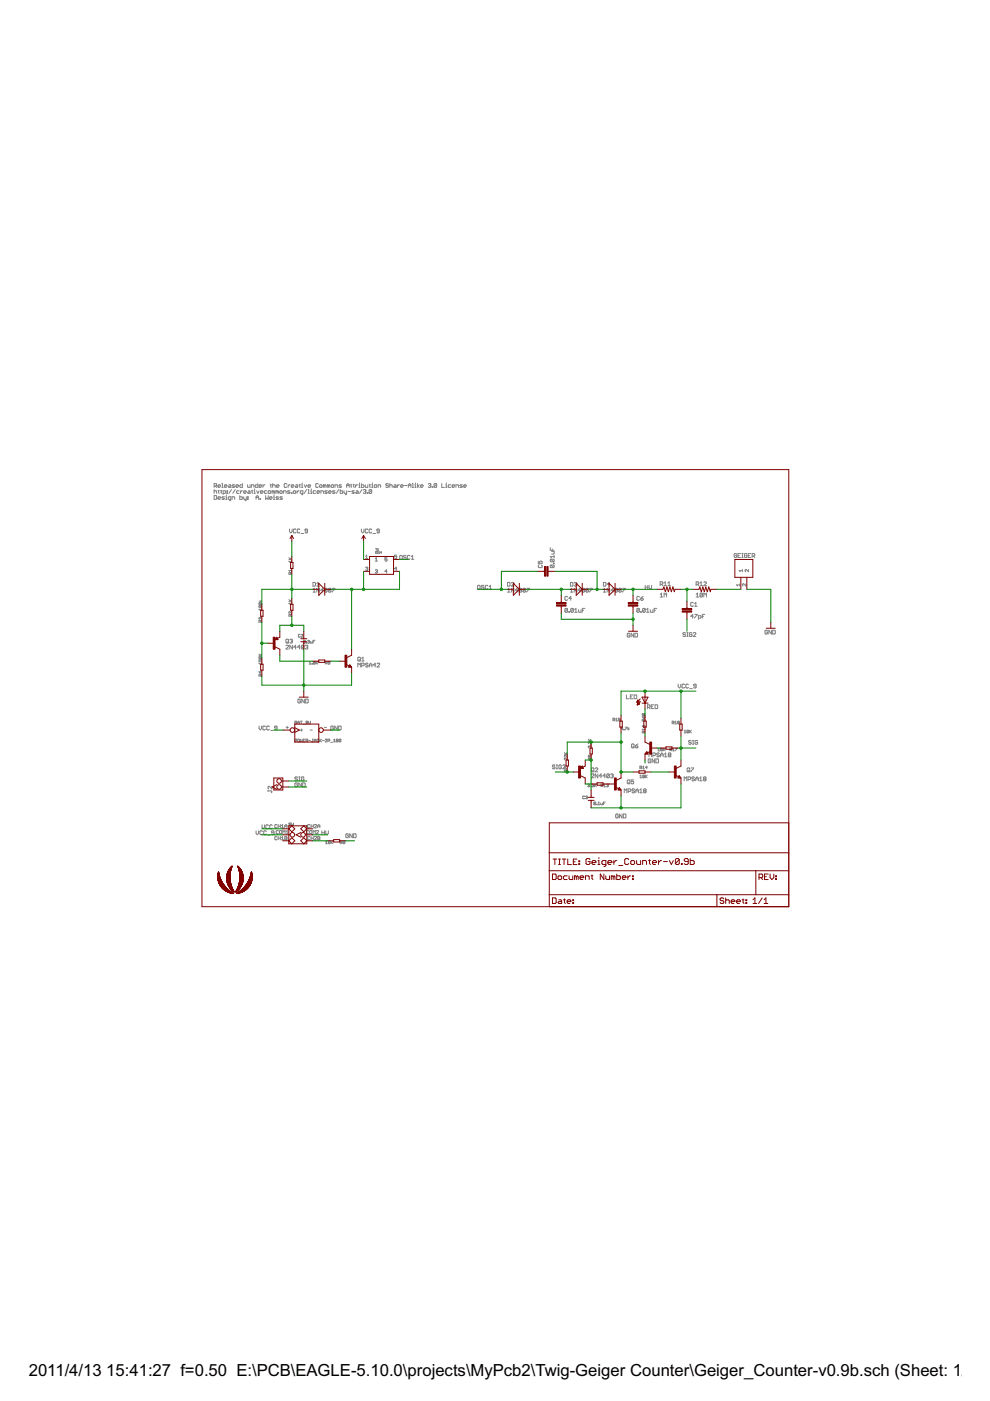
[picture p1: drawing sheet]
<svg xmlns="http://www.w3.org/2000/svg" width="210mm" height="297mm" viewBox="0 0 210 297" stroke-linecap="round" stroke-linejoin="round" font-family="sans-serif">
<defs><g id="words">
<g font-size="4">
<text x="6.1" y="291.7">2011/4/13</text>
<text x="22.5" y="291.7">15:41:27 f=0.50 E:\PCB\EAGLE-5.10.0\projects\MyPcb2\Twig-Geiger Counter\Geiger_Counter-v0.9b.sch (Sheet: 1/1)</text>
</g>
</g></defs>
<g fill="#808080" stroke="#808080" stroke-width=".21">
<path d="M75.9 140.6v.8z"/>
<path d="M75.9 140.6l.2 .3z"/>
<path d="M76.1 140.9l.3-.3z"/>
<path d="M76.4 140.6v.8z"/>
<path d="M76.7 140.6v.8z"/>
<path d="M76.7 140.6h.4z"/>
<path d="M77.1 140.6l.1 .1z"/>
<path d="M77.2 140.7v.3z"/>
<path d="M77.2 141l-.1 .1z"/>
<path d="M76.7 141.1h.4z"/>
<path d="M77.9 140.6l.1 .1z"/>
<path d="M77.6 140.6h.3z"/>
<path d="M77.5 140.7l.1-.1z"/>
<path d="M77.5 140.7v.2z"/>
<path d="M77.5 140.9l.1 .1z"/>
<path d="M77.6 141h.3z"/>
<path d="M77.9 141l.1 .1z"/>
<path d="M78 141.1v.2z"/>
<path d="M78 141.3l-.1 .1z"/>
<path d="M77.6 141.4h.3z"/>
<path d="M77.5 141.3l.1 .1z"/>
<path d="M78.3 140.9v.5z"/>
<path d="M78.3 140.9l.3-.3z"/>
<path d="M78.6 140.6l.3 .3z"/>
<path d="M78.9 140.9v.5z"/>
<path d="M78.3 141h.6z"/>
<path d="M79.5 140.6v.8z"/>
<path d="M79.1 141l.4-.4z"/>
<path d="M79.1 141h.6z"/>
<path d="M79.9 141.4h.6z"/>
<path d="M79.9 141.4l.6-.5z"/>
<path d="M80.5 140.7v.2z"/>
<path d="M80.4 140.6l.1 .1z"/>
<path d="M80.1 140.6h.3z"/>
<path d="M79.9 140.7l.2-.1z"/>
<path d="M60.6 137.6h.6z"/>
<path d="M60.6 137.6l.6-.5z"/>
<path d="M61.2 136.9v.2z"/>
<path d="M61 136.8l.2 .1z"/>
<path d="M60.8 136.8h.2z"/>
<path d="M60.6 136.9l.2-.1z"/>
<path d="M61.4 136.8v.8z"/>
<path d="M61.4 136.8l.6 .8z"/>
<path d="M62 136.8v.8z"/>
<path d="M62.7 136.8v.8z"/>
<path d="M62.3 137.2l.4-.4z"/>
<path d="M62.3 137.2h.5z"/>
<path d="M63.5 136.8v.8z"/>
<path d="M63.1 137.2l.4-.4z"/>
<path d="M63.1 137.2h.5z"/>
<path d="M63.9 136.9v.6z"/>
<path d="M63.9 136.9l.2-.1z"/>
<path d="M64.1 136.8h.2z"/>
<path d="M64.3 136.8l.2 .1z"/>
<path d="M64.5 136.9v.6z"/>
<path d="M64.3 137.6l.2-.1z"/>
<path d="M64.1 137.6h.2z"/>
<path d="M63.9 137.5l.2 .1z"/>
<path d="M63.9 137.5l.6-.6z"/>
<path d="M64.7 136.9l.2-.1z"/>
<path d="M64.9 136.8h.2z"/>
<path d="M65.1 136.8l.2 .1z"/>
<path d="M65.3 136.9v.2z"/>
<path d="M65.3 137.1l-.2 .1z"/>
<path d="M65 137.2h.1z"/>
<path d="M65.1 137.2l.2 .2z"/>
<path d="M65.3 137.4v.1z"/>
<path d="M65.3 137.5l-.2 .1z"/>
<path d="M64.9 137.6h.2z"/>
<path d="M64.7 137.5l.2 .1z"/>
<path d="M119.8 129.1v.6z"/>
<path d="M119.8 129.1l.1-.1z"/>
<path d="M119.9 129h.3z"/>
<path d="M120.2 129l.1 .1z"/>
<path d="M120.3 129.1v.6z"/>
<path d="M120.3 129.7l-.1 .1z"/>
<path d="M119.9 129.8h.3z"/>
<path d="M119.8 129.7l.1 .1z"/>
<path d="M120.3 129.1l-.5 .6z"/>
<path d="M120.6 129.7v.1z"/>
<path d="M120.6 129.7h.1z"/>
<path d="M120.7 129.7v.1z"/>
<path d="M120.6 129.8h.1z"/>
<path d="M121 129.1v.6z"/>
<path d="M121 129.1l.2-.1z"/>
<path d="M121.2 129h.2z"/>
<path d="M121.4 129l.2 .1z"/>
<path d="M121.6 129.1v.6z"/>
<path d="M121.6 129.7l-.2 .1z"/>
<path d="M121.2 129.8h.2z"/>
<path d="M121 129.7l.2 .1z"/>
<path d="M121.6 129.1l-.6 .6z"/>
<path d="M122.1 129l-.3 .3z"/>
<path d="M122.1 129v.8z"/>
<path d="M121.8 129.8h.6z"/>
<path d="M122.7 129.3v.4z"/>
<path d="M122.7 129.7l.1 .1z"/>
<path d="M122.8 129.8h.4z"/>
<path d="M123.2 129.3v.5z"/>
<path d="M123.5 129v.8z"/>
<path d="M123.5 129h.5z"/>
<path d="M123.5 129.4h.2z"/>
<path d="M116.8 120.4h.5z"/>
<path d="M116.7 120.2l.1 .2z"/>
<path d="M116.7 120v.2z"/>
<path d="M116.7 120l.1-.2z"/>
<path d="M116.8 119.8h.5z"/>
<path d="M117.3 119.8l.2 .2z"/>
<path d="M117.5 120v.2z"/>
<path d="M117.5 120.2l-.2 .2z"/>
<path d="M116.8 119.8l.5 .6z"/>
<path d="M117.3 119.5h.2z"/>
<path d="M117.3 119.4v.1z"/>
<path d="M117.3 119.4h.2z"/>
<path d="M117.5 119.4v.1z"/>
<path d="M116.8 119.1h.5z"/>
<path d="M116.7 119l.1 .1z"/>
<path d="M116.7 118.7v.3z"/>
<path d="M116.7 118.7l.1-.1z"/>
<path d="M116.8 118.6h.5z"/>
<path d="M117.3 118.6l.2 .1z"/>
<path d="M117.5 118.7v.3z"/>
<path d="M117.3 119.1l.2-.1z"/>
<path d="M116.8 118.6l.5 .5z"/>
<path d="M116.7 118l.2 .3z"/>
<path d="M116.7 118h.8z"/>
<path d="M117.5 117.8v.5z"/>
<path d="M116.9 117.5h.4z"/>
<path d="M117.3 117.5l.2-.2z"/>
<path d="M117.5 116.9v.4z"/>
<path d="M116.9 116.9h.6z"/>
<path d="M116.7 116.7h.8z"/>
<path d="M116.7 116.1v.6z"/>
<path d="M117.1 116.4v.3z"/>
<path d="M135 129.1v.6z"/>
<path d="M135 129.1l.2-.1z"/>
<path d="M135.2 129h.2z"/>
<path d="M135.4 129l.2 .1z"/>
<path d="M135.6 129.1v.6z"/>
<path d="M135.6 129.7l-.2 .1z"/>
<path d="M135.2 129.8h.2z"/>
<path d="M135 129.7l.2 .1z"/>
<path d="M135 129.7l.6-.6z"/>
<path d="M135.8 129.7v.1z"/>
<path d="M135.8 129.7h.2z"/>
<path d="M136 129.7v.1z"/>
<path d="M135.8 129.8h.2z"/>
<path d="M136.2 129.1v.6z"/>
<path d="M136.2 129.1l.2-.1z"/>
<path d="M136.4 129h.3z"/>
<path d="M136.7 129l.1 .1z"/>
<path d="M136.8 129.1v.6z"/>
<path d="M136.8 129.7l-.1 .1z"/>
<path d="M136.4 129.8h.3z"/>
<path d="M136.2 129.7l.2 .1z"/>
<path d="M136.2 129.7l.6-.6z"/>
<path d="M137.1 129.3l.3-.3z"/>
<path d="M137.4 129v.8z"/>
<path d="M137.1 129.8h.5z"/>
<path d="M137.9 129.3v.4z"/>
<path d="M137.9 129.7l.1 .1z"/>
<path d="M138 129.8h.4z"/>
<path d="M138.4 129.3v.5z"/>
<path d="M138.7 129v.8z"/>
<path d="M138.7 129h.6z"/>
<path d="M138.7 129.4h.3z"/>
<path d="M63.6 148.2l.1 .2z"/>
<path d="M63.3 148.2h.3z"/>
<path d="M63.2 148.4l.1-.2z"/>
<path d="M63.2 148.4v.5z"/>
<path d="M63.2 148.9l.1 .1z"/>
<path d="M63.3 149h.3z"/>
<path d="M63.7 148.9l-.1 .1z"/>
<path d="M63.7 148.6v.3z"/>
<path d="M63.4 148.6h.3z"/>
<path d="M64 148.2v.8z"/>
<path d="M64 148.2l.5 .8z"/>
<path d="M64.5 148.2v.8z"/>
<path d="M64.8 148.2v.8z"/>
<path d="M64.8 149h.4z"/>
<path d="M65.2 149l.1-.1z"/>
<path d="M65.3 148.4v.5z"/>
<path d="M65.2 148.2l.1 .2z"/>
<path d="M64.8 148.2h.4z"/>
<path d="M133.4 134.3l.1 .1z"/>
<path d="M133.1 134.3h.3z"/>
<path d="M133 134.4l.1-.1z"/>
<path d="M133 134.4v.5z"/>
<path d="M133 134.9l.1 .2z"/>
<path d="M133.1 135.1h.3z"/>
<path d="M133.4 135.1l.1-.2z"/>
<path d="M133.5 134.7v.2z"/>
<path d="M133.3 134.7h.2z"/>
<path d="M133.8 134.3v.8z"/>
<path d="M133.8 134.3l.5 .8z"/>
<path d="M134.3 134.3v.8z"/>
<path d="M134.6 134.3v.8z"/>
<path d="M134.6 135.1h.4z"/>
<path d="M135 135.1l.2-.2z"/>
<path d="M135.2 134.4v.5z"/>
<path d="M135 134.3l.2 .1z"/>
<path d="M134.6 134.3h.4z"/>
<path d="M162.6 133.6l.1 .2z"/>
<path d="M162.3 133.6h.3z"/>
<path d="M162.3 133.6l-.1 .2z"/>
<path d="M162.2 133.8v.5z"/>
<path d="M162.2 134.3l.1 .1z"/>
<path d="M162.3 134.4h.3z"/>
<path d="M162.6 134.4l.1-.1z"/>
<path d="M162.7 134v.3z"/>
<path d="M162.5 134h.2z"/>
<path d="M163 133.6v.8z"/>
<path d="M163 133.6l.6 .8z"/>
<path d="M163.6 133.6v.8z"/>
<path d="M163.8 133.6v.8z"/>
<path d="M163.8 134.4h.4z"/>
<path d="M164.2 134.4l.2-.1z"/>
<path d="M164.4 133.8v.5z"/>
<path d="M164.2 133.6l.2 .2z"/>
<path d="M163.8 133.6h.4z"/>
<path d="M61.4 112.2v.5z"/>
<path d="M61.4 112.7l.3 .3z"/>
<path d="M61.7 113l.2-.3z"/>
<path d="M61.9 112.2v.5z"/>
<path d="M62.6 112.2l.2 .1z"/>
<path d="M62.4 112.2h.2z"/>
<path d="M62.4 112.2l-.2 .1z"/>
<path d="M62.2 112.3v.5z"/>
<path d="M62.2 112.8l.2 .2z"/>
<path d="M62.4 113h.2z"/>
<path d="M62.6 113l.2-.2z"/>
<path d="M63.4 112.2l.2 .1z"/>
<path d="M63.2 112.2h.2z"/>
<path d="M63.2 112.2l-.2 .1z"/>
<path d="M63 112.3v.5z"/>
<path d="M63 112.8l.2 .2z"/>
<path d="M63.2 113h.2z"/>
<path d="M63.6 112.8l-.2 .2z"/>
<path d="M63.8 113.1h.6z"/>
<path d="M64.7 112.8l.1 .2z"/>
<path d="M64.8 113h.3z"/>
<path d="M65.2 112.8l-.1 .2z"/>
<path d="M65.2 112.3v.5z"/>
<path d="M65.1 112.2l.1 .1z"/>
<path d="M64.8 112.2h.3z"/>
<path d="M64.8 112.2l-.1 .1z"/>
<path d="M64.7 112.3v.1z"/>
<path d="M64.7 112.4l.1 .2z"/>
<path d="M64.8 112.6h.4z"/>
<path d="M76.6 112.2v.5z"/>
<path d="M76.6 112.7l.3 .3z"/>
<path d="M76.9 113l.3-.3z"/>
<path d="M77.2 112.2v.5z"/>
<path d="M77.9 112.2l.1 .1z"/>
<path d="M77.6 112.2h.3z"/>
<path d="M77.6 112.2l-.2 .1z"/>
<path d="M77.4 112.3v.5z"/>
<path d="M77.4 112.8l.2 .2z"/>
<path d="M77.6 113h.3z"/>
<path d="M78 112.8l-.1 .2z"/>
<path d="M78.7 112.2l.1 .1z"/>
<path d="M78.4 112.2h.3z"/>
<path d="M78.4 112.2l-.1 .1z"/>
<path d="M78.3 112.3v.5z"/>
<path d="M78.3 112.8l.1 .2z"/>
<path d="M78.4 113h.3z"/>
<path d="M78.8 112.8l-.1 .2z"/>
<path d="M79.1 113.1h.5z"/>
<path d="M79.9 112.8l.1 .2z"/>
<path d="M80 113h.3z"/>
<path d="M80.4 112.8l-.1 .2z"/>
<path d="M80.4 112.3v.5z"/>
<path d="M80.3 112.2l.1 .1z"/>
<path d="M80 112.2h.3z"/>
<path d="M80 112.2l-.1 .1z"/>
<path d="M79.9 112.3v.1z"/>
<path d="M79.9 112.4l.1 .2z"/>
<path d="M80 112.6h.4z"/>
<path d="M146.9 130.3v.8z"/>
<path d="M146.9 130.3l-.4 .4z"/>
<path d="M146.5 130.7h.5z"/>
<path d="M147.3 130.3h.5z"/>
<path d="M147.8 130.3v.1z"/>
<path d="M147.8 130.4l-.5 .5z"/>
<path d="M147.3 130.9v.2z"/>
<path d="M148.1 130.5v.8z"/>
<path d="M148.1 130.5h.4z"/>
<path d="M148.5 130.5l.1 .2z"/>
<path d="M148.6 130.7v.2z"/>
<path d="M148.5 131.1l.1-.2z"/>
<path d="M148.1 131.1h.4z"/>
<path d="M148.9 130.3v.8z"/>
<path d="M148.9 130.3h.5z"/>
<path d="M148.9 130.7h.3z"/>
<path d="M61.3 119l.1 .2z"/>
<path d="M61.3 119h.5z"/>
<path d="M61.8 118.8v.4z"/>
<path d="M61.3 118.6h.5z"/>
<path d="M61.3 118.2l.3 .4z"/>
<path d="M61.8 118.2l-.2 .3z"/>
<path d="M61.3 127.9l.1 .2z"/>
<path d="M61.3 127.9h.5z"/>
<path d="M61.8 127.7v.4z"/>
<path d="M61.3 127.5h.5z"/>
<path d="M61.3 127.1l.3 .4z"/>
<path d="M61.8 127.1l-.2 .3z"/>
<path d="M54.9 129.2l.2 .2z"/>
<path d="M54.9 129.2h.6z"/>
<path d="M55.5 129v.4z"/>
<path d="M55 128.8h.4z"/>
<path d="M54.9 128.7l.1 .1z"/>
<path d="M54.9 128.5v.2z"/>
<path d="M54.9 128.5l.1-.1z"/>
<path d="M55 128.4h.4z"/>
<path d="M55.4 128.4l.1 .1z"/>
<path d="M55.5 128.5v.2z"/>
<path d="M55.5 128.7l-.1 .1z"/>
<path d="M55 128.4l.4 .4z"/>
<path d="M55 128.2h.4z"/>
<path d="M54.9 128.1l.1 .1z"/>
<path d="M54.9 127.9v.2z"/>
<path d="M54.9 127.9l.1-.1z"/>
<path d="M55 127.8h.4z"/>
<path d="M55.4 127.8l.1 .1z"/>
<path d="M55.5 127.9v.2z"/>
<path d="M55.5 128.1l-.1 .1z"/>
<path d="M55 127.8l.4 .4z"/>
<path d="M54.9 127.6h.6z"/>
<path d="M55.5 127.3l-.2 .3z"/>
<path d="M55.1 127.3l.2 .3z"/>
<path d="M54.9 140.6l.2 .2z"/>
<path d="M54.9 140.6h.6z"/>
<path d="M55.5 140.4v.4z"/>
<path d="M54.9 139.8v.4z"/>
<path d="M54.9 140.2h.3z"/>
<path d="M55.1 140l.1 .2z"/>
<path d="M55.1 139.9l.1-.1z"/>
<path d="M55.2 139.8h.2z"/>
<path d="M55.4 139.8l.1 .1z"/>
<path d="M55.5 139.9v.2z"/>
<path d="M55.5 140.1l-.1 .1z"/>
<path d="M55 139.6h.4z"/>
<path d="M54.9 139.5l.1 .1z"/>
<path d="M54.9 139.3v.2z"/>
<path d="M54.9 139.3l.1-.1z"/>
<path d="M55 139.2h.4z"/>
<path d="M55.4 139.2l.1 .1z"/>
<path d="M55.5 139.3v.2z"/>
<path d="M55.5 139.5l-.1 .1z"/>
<path d="M55 139.2l.4 .4z"/>
<path d="M54.9 139h.6z"/>
<path d="M54.9 138.7l.4 .3z"/>
<path d="M55.5 138.7l-.3 .2z"/>
<path d="M65.6 140.4l.1-.2z"/>
<path d="M65.7 140.2v.6z"/>
<path d="M65.6 140.8h.3z"/>
<path d="M66.4 140.3l.1-.1z"/>
<path d="M66.5 140.2h.2z"/>
<path d="M66.7 140.2l.1 .1z"/>
<path d="M66.7 140.5l.1-.1z"/>
<path d="M66.7 140.5l.1 .1z"/>
<path d="M66.8 140.7l-.1 .1z"/>
<path d="M66.5 140.8h.2z"/>
<path d="M66.4 140.7l.1 .1z"/>
<path d="M66.5 140.5l-.1 .1z"/>
<path d="M66.4 140.4l.1 .1z"/>
<path d="M66.5 140.5h.2z"/>
<path d="M67 140.2v.6z"/>
<path d="M67 140.6l.4-.4z"/>
<path d="M67.1 140.5l.3 .3z"/>
<path d="M64.4 135.8l-.1 .1z"/>
<path d="M64.4 135.8h.2z"/>
<path d="M64.6 135.8l.1 .1z"/>
<path d="M64.6 136.1l.1-.1z"/>
<path d="M64.6 136.1l.1 .1z"/>
<path d="M64.7 136.2l-.1 .2z"/>
<path d="M64.4 136.4h.2z"/>
<path d="M64.3 136.2l.1 .2z"/>
<path d="M65.2 135.9l.1-.1z"/>
<path d="M65.3 135.8h.2z"/>
<path d="M65.5 135.8l.1 .1z"/>
<path d="M65.6 136l-.1 .1z"/>
<path d="M65.5 136.1l.1 .1z"/>
<path d="M65.6 136.2l-.1 .2z"/>
<path d="M65.3 136.4h.2z"/>
<path d="M65.2 136.2l.1 .2z"/>
<path d="M65.8 136v.2z"/>
<path d="M65.8 136.2l.1 .2z"/>
<path d="M65.9 136.4h.3z"/>
<path d="M66.2 136v.4z"/>
<path d="M66.4 135.8v.6z"/>
<path d="M66.4 135.8h.4z"/>
<path d="M66.4 136.1h.2z"/>
<path d="M140.3 125.8l-.3 .2z"/>
<path d="M140.3 125.8v.8z"/>
<path d="M140 126.6h.5z"/>
<path d="M140.8 125.8v.8z"/>
<path d="M140.8 125.8l.3 .2z"/>
<path d="M141.1 126l.2-.2z"/>
<path d="M141.3 125.8v.8z"/>
<path d="M147.9 125.8l-.3 .2z"/>
<path d="M147.9 125.8v.8z"/>
<path d="M147.6 126.6h.5z"/>
<path d="M148.4 125.9v.5z"/>
<path d="M148.5 125.8l-.1 .1z"/>
<path d="M148.5 125.8h.3z"/>
<path d="M148.8 125.8l.1 .1z"/>
<path d="M148.9 125.9v.5z"/>
<path d="M148.9 126.4l-.1 .2z"/>
<path d="M148.5 126.6h.3z"/>
<path d="M148.4 126.4l.1 .2z"/>
<path d="M148.4 126.4l.5-.5z"/>
<path d="M149.2 125.8v.8z"/>
<path d="M149.2 125.8l.3 .2z"/>
<path d="M149.8 125.8l-.3 .2z"/>
<path d="M149.8 125.8v.8z"/>
<path d="M125.4 164.9h.5z"/>
<path d="M125.4 164.9l.5-.5z"/>
<path d="M125.9 164.2v.2z"/>
<path d="M125.8 164.1l.1 .1z"/>
<path d="M125.5 164.1h.3z"/>
<path d="M125.5 164.1l-.1 .1z"/>
<path d="M126.2 164.1v.8z"/>
<path d="M126.2 164.1l.5 .8z"/>
<path d="M126.7 164.1v.8z"/>
<path d="M127.4 164.1v.8z"/>
<path d="M127.4 164.1l-.4 .4z"/>
<path d="M127 164.5h.6z"/>
<path d="M128.2 164.1v.8z"/>
<path d="M128.2 164.1l-.4 .4z"/>
<path d="M127.8 164.5h.6z"/>
<path d="M128.7 164.2v.6z"/>
<path d="M128.8 164.1l-.1 .1z"/>
<path d="M128.8 164.1h.3z"/>
<path d="M129.1 164.1l.1 .1z"/>
<path d="M129.2 164.2v.6z"/>
<path d="M129.2 164.8l-.1 .1z"/>
<path d="M128.8 164.9h.3z"/>
<path d="M128.7 164.8l.1 .1z"/>
<path d="M128.7 164.8l.5-.6z"/>
<path d="M129.6 164.1l-.1 .1z"/>
<path d="M129.6 164.1h.3z"/>
<path d="M129.9 164.1l.1 .1z"/>
<path d="M130 164.2v.2z"/>
<path d="M130 164.4l-.1 .1z"/>
<path d="M129.7 164.5h.2z"/>
<path d="M129.9 164.5l.1 .1z"/>
<path d="M130 164.6v.2z"/>
<path d="M130 164.8l-.1 .1z"/>
<path d="M129.6 164.9h.3z"/>
<path d="M129.5 164.8l.1 .1z"/>
<path d="M120.2 160.7v.4z"/>
<path d="M119.8 160.7l.4 .4z"/>
<path d="M119.8 160.7l-.1 .1z"/>
<path d="M119.7 160.8v.2z"/>
<path d="M119.7 161l.1 .1z"/>
<path d="M120.2 160.1v.4z"/>
<path d="M119.8 160.1l.4 .4z"/>
<path d="M119.7 160.2l.1-.1z"/>
<path d="M119.7 160.2v.2z"/>
<path d="M119.7 160.4l.1 .1z"/>
<path d="M119.7 159.9h.5z"/>
<path d="M119.7 159.6l.3 .3z"/>
<path d="M120 159.8l.2-.2z"/>
<path d="M124.7 158.5l.1 .1z"/>
<path d="M124.7 158.3v.2z"/>
<path d="M124.8 158.2l-.1 .1z"/>
<path d="M124.9 158.2l.1 .1z"/>
<path d="M125 158.3l.1-.1z"/>
<path d="M125.2 158.2l.1 .1z"/>
<path d="M125.3 158.3v.2z"/>
<path d="M125.2 158.6l.1-.1z"/>
<path d="M124.7 157.6l.1 .1z"/>
<path d="M124.7 157.4v.2z"/>
<path d="M124.7 157.4l.1-.1z"/>
<path d="M124.9 157.3l.1 .1z"/>
<path d="M125 157.4l.1-.1z"/>
<path d="M125.2 157.3l.1 .1z"/>
<path d="M125.3 157.4v.2z"/>
<path d="M125.3 157.6l-.1 .1z"/>
<path d="M124.7 157.1h.6z"/>
<path d="M124.7 156.7l.4 .4z"/>
<path d="M125 157l.3-.3z"/>
<path d="M124.6 166.3l.1-.1z"/>
<path d="M124.7 166.2h.2z"/>
<path d="M124.9 166.2l.1 .1z"/>
<path d="M125 166.4l-.1 .1z"/>
<path d="M124.9 166.5l.1 .1z"/>
<path d="M125 166.7l-.1 .1z"/>
<path d="M124.7 166.8h.2z"/>
<path d="M124.6 166.7l.1 .1z"/>
<path d="M125.6 166.2l-.1 .1z"/>
<path d="M125.6 166.2h.2z"/>
<path d="M125.8 166.2l.1 .1z"/>
<path d="M125.9 166.4l-.1 .1z"/>
<path d="M125.8 166.5l.1 .1z"/>
<path d="M125.8 166.8l.1-.1z"/>
<path d="M125.6 166.8h.2z"/>
<path d="M125.5 166.7l.1 .1z"/>
<path d="M126 166.2v.6z"/>
<path d="M126 166.6l.4-.4z"/>
<path d="M126.2 166.5l.2 .3z"/>
<path d="M132.4 167.3v.8z"/>
<path d="M132.4 167.3l.2 .2z"/>
<path d="M132.6 167.5l.3-.2z"/>
<path d="M132.9 167.3v.8z"/>
<path d="M133.2 167.3v.8z"/>
<path d="M133.2 167.3h.4z"/>
<path d="M133.6 167.3l.1 .1z"/>
<path d="M133.7 167.4v.3z"/>
<path d="M133.7 167.7l-.1 .1z"/>
<path d="M133.2 167.8h.4z"/>
<path d="M134.4 167.3l.1 .1z"/>
<path d="M134.1 167.3h.3z"/>
<path d="M134.1 167.3l-.1 .1z"/>
<path d="M134 167.4v.1z"/>
<path d="M134 167.5l.1 .2z"/>
<path d="M134.1 167.7h.3z"/>
<path d="M134.4 167.7l.1 .1z"/>
<path d="M134.5 167.8v.1z"/>
<path d="M134.5 167.9l-.1 .2z"/>
<path d="M134.1 168.1h.3z"/>
<path d="M134 167.9l.1 .2z"/>
<path d="M134.8 167.5v.6z"/>
<path d="M134.8 167.5l.3-.2z"/>
<path d="M135.1 167.3l.3 .2z"/>
<path d="M135.4 167.5v.6z"/>
<path d="M134.8 167.7h.6z"/>
<path d="M135.6 167.5l.3-.2z"/>
<path d="M135.9 167.3v.8z"/>
<path d="M135.6 168.1h.6z"/>
<path d="M136.4 167.4l.2-.1z"/>
<path d="M136.6 167.3h.3z"/>
<path d="M136.9 167.3l.1 .1z"/>
<path d="M137 167.4v.1z"/>
<path d="M137 167.5l-.1 .2z"/>
<path d="M136.9 167.7l.1 .1z"/>
<path d="M137 167.8v.1z"/>
<path d="M137 167.9l-.1 .2z"/>
<path d="M136.6 168.1h.3z"/>
<path d="M136.4 167.9l.2 .2z"/>
<path d="M136.4 167.8v.1z"/>
<path d="M136.4 167.8l.2-.1z"/>
<path d="M136.4 167.5l.2 .2z"/>
<path d="M136.4 167.4v.1z"/>
<path d="M136.6 167.7h.3z"/>
<path d="M137.6 159.6v.9z"/>
<path d="M137.6 159.6l.3 .3z"/>
<path d="M137.9 159.9l.3-.3z"/>
<path d="M138.2 159.6v.9z"/>
<path d="M138.4 159.6v.9z"/>
<path d="M138.4 159.6h.4z"/>
<path d="M138.8 159.6l.2 .2z"/>
<path d="M139 159.8v.3z"/>
<path d="M139 160.1l-.2 .1z"/>
<path d="M138.4 160.2h.4z"/>
<path d="M139.7 159.6l.1 .2z"/>
<path d="M139.4 159.6h.3z"/>
<path d="M139.4 159.6l-.2 .2z"/>
<path d="M139.2 159.8v.1z"/>
<path d="M139.2 159.9l.2 .2z"/>
<path d="M139.4 160.1h.3z"/>
<path d="M139.7 160.1l.1 .1z"/>
<path d="M139.8 160.2v.1z"/>
<path d="M139.8 160.3l-.1 .2z"/>
<path d="M139.4 160.5h.3z"/>
<path d="M139.2 160.3l.2 .2z"/>
<path d="M140.1 159.9v.6z"/>
<path d="M140.1 159.9l.2-.3z"/>
<path d="M140.3 159.6l.3 .3z"/>
<path d="M140.6 159.9v.6z"/>
<path d="M140.1 160.1h.5z"/>
<path d="M141.1 159.6l-.2 .3z"/>
<path d="M141.1 159.6v.9z"/>
<path d="M140.9 160.5h.5z"/>
<path d="M141.7 159.8l.1-.2z"/>
<path d="M141.8 159.6h.3z"/>
<path d="M142.1 159.6l.1 .2z"/>
<path d="M142.2 159.8v.1z"/>
<path d="M142.2 159.9l-.1 .2z"/>
<path d="M142.1 160.1l.1 .1z"/>
<path d="M142.2 160.2v.1z"/>
<path d="M142.2 160.3l-.1 .2z"/>
<path d="M141.8 160.5h.3z"/>
<path d="M141.7 160.3l.1 .2z"/>
<path d="M141.7 160.2v.1z"/>
<path d="M141.7 160.2l.1-.1z"/>
<path d="M141.7 159.9l.1 .2z"/>
<path d="M141.7 159.8v.1z"/>
<path d="M141.8 160.1h.3z"/>
<path d="M145.1 164.7v.8z"/>
<path d="M145.1 164.7l.2 .3z"/>
<path d="M145.3 165l.3-.3z"/>
<path d="M145.6 164.7v.8z"/>
<path d="M145.9 164.7v.8z"/>
<path d="M145.9 164.7h.4z"/>
<path d="M146.3 164.7l.1 .2z"/>
<path d="M146.4 164.9v.2z"/>
<path d="M146.4 165.1l-.1 .2z"/>
<path d="M145.9 165.3h.4z"/>
<path d="M147.1 164.7l.1 .2z"/>
<path d="M146.8 164.7h.3z"/>
<path d="M146.8 164.7l-.1 .2z"/>
<path d="M146.7 164.9v.1z"/>
<path d="M146.7 165l.1 .1z"/>
<path d="M146.8 165.1h.3z"/>
<path d="M147.1 165.1l.1 .2z"/>
<path d="M147.2 165.3v.1z"/>
<path d="M147.2 165.4l-.1 .1z"/>
<path d="M146.8 165.5h.3z"/>
<path d="M146.7 165.4l.1 .1z"/>
<path d="M147.5 165v.5z"/>
<path d="M147.5 165l.3-.3z"/>
<path d="M147.8 164.7l.3 .3z"/>
<path d="M148.1 165v.5z"/>
<path d="M147.5 165.1h.6z"/>
<path d="M148.6 164.7l-.3 .3z"/>
<path d="M148.6 164.7v.8z"/>
<path d="M148.3 165.5h.6z"/>
<path d="M149.1 164.9l.2-.2z"/>
<path d="M149.3 164.7h.2z"/>
<path d="M149.5 164.7l.2 .2z"/>
<path d="M149.7 164.9v.1z"/>
<path d="M149.7 165l-.2 .1z"/>
<path d="M149.5 165.1l.2 .2z"/>
<path d="M149.7 165.3v.1z"/>
<path d="M149.7 165.4l-.2 .1z"/>
<path d="M149.3 165.5h.2z"/>
<path d="M149.1 165.4l.2 .1z"/>
<path d="M149.1 165.3v.1z"/>
<path d="M149.1 165.3l.2-.2z"/>
<path d="M149.1 165l.2 .1z"/>
<path d="M149.1 164.9v.1z"/>
<path d="M149.3 165.1h.2z"/>
<path d="M135.7 164.5l.2-.2z"/>
<path d="M135.9 164.3v.6z"/>
<path d="M135.7 164.9h.4z"/>
<path d="M136.3 164.4v.4z"/>
<path d="M136.4 164.3l-.1 .1z"/>
<path d="M136.4 164.3h.1z"/>
<path d="M136.5 164.3l.2 .1z"/>
<path d="M136.7 164.4v.4z"/>
<path d="M136.5 164.9l.2-.1z"/>
<path d="M136.4 164.9h.1z"/>
<path d="M136.3 164.8l.1 .1z"/>
<path d="M136.3 164.8l.4-.4z"/>
<path d="M136.8 164.3v.6z"/>
<path d="M136.8 164.7l.4-.4z"/>
<path d="M136.9 164.6l.3 .3z"/>
<path d="M132 154.2v.5z"/>
<path d="M132 154.2l-.3 .3z"/>
<path d="M131.7 154.5h.4z"/>
<path d="M132.5 154.2h.4z"/>
<path d="M132.9 154.3l-.4 .4z"/>
<path d="M133.1 154.2v.5z"/>
<path d="M133.1 154.6l.3 .1z"/>
<path d="M133.1 154.6l.3-.2z"/>
<path d="M136.2 152.5v.3z"/>
<path d="M136.2 152.8h.2z"/>
<path d="M136.4 152.7v.1z"/>
<path d="M136.4 152.5v.1z"/>
<path d="M136.4 152.5h.2z"/>
<path d="M136.6 152.5l.1 .1z"/>
<path d="M136.7 152.6v.2z"/>
<path d="M136.6 152.8h.1z"/>
<path d="M136.2 151.9v.2z"/>
<path d="M136.2 152.1l.2 .2z"/>
<path d="M136.4 152.3h.2z"/>
<path d="M136.6 152.3l.1-.1z"/>
<path d="M136.7 152v.2z"/>
<path d="M136.6 151.9l.1 .1z"/>
<path d="M136.4 152l.1-.1z"/>
<path d="M136.4 152v.3z"/>
<path d="M136.2 151.7h.4z"/>
<path d="M136.2 151.6v.1z"/>
<path d="M136.2 151.4v.2z"/>
<path d="M136.2 151.3v.1z"/>
<path d="M136.2 151.3h.4z"/>
<path d="M136.6 151.3l.1 .1z"/>
<path d="M136.7 151.4v.2z"/>
<path d="M136.6 151.7l.1-.1z"/>
<path d="M136.2 151.3l.4 .4z"/>
<path d="M125.9 170.1v.4z"/>
<path d="M125.9 170.1h.1z"/>
<path d="M126 170.1h.2z"/>
<path d="M126.2 170.1h.1z"/>
<path d="M126.3 170.1v.4z"/>
<path d="M126.2 170.6l.1-.1z"/>
<path d="M126 170.6h.2z"/>
<path d="M125.9 170.5l.1 .1z"/>
<path d="M125.9 170.5l.4-.4z"/>
<path d="M126.8 170.2l.2-.1z"/>
<path d="M127 170.1v.5z"/>
<path d="M126.8 170.6h.4z"/>
<path d="M127.4 170.2v.3z"/>
<path d="M127.4 170.5l.1 .1z"/>
<path d="M127.5 170.6h.3z"/>
<path d="M127.8 170.2v.4z"/>
<path d="M128 170.1v.5z"/>
<path d="M128 170.1h.3z"/>
<path d="M128 170.3h.1z"/>
<path d="M139.5 158.8l.2-.2z"/>
<path d="M139.7 158.6v.6z"/>
<path d="M139.5 159.2h.4z"/>
<path d="M140.1 158.7v.4z"/>
<path d="M140.1 158.7l.1-.1z"/>
<path d="M140.2 158.6h.2z"/>
<path d="M140.4 158.6v.1z"/>
<path d="M140.4 158.7v.4z"/>
<path d="M140.4 159.1v.1z"/>
<path d="M140.2 159.2h.2z"/>
<path d="M140.1 159.1l.1 .1z"/>
<path d="M140.1 159.1l.3-.4z"/>
<path d="M140.7 158.6v.6z"/>
<path d="M140.7 159l.3-.4z"/>
<path d="M140.8 158.9l.2 .3z"/>
<path d="M145.1 155l.1-.2z"/>
<path d="M145.2 154.8v.6z"/>
<path d="M145.1 155.4h.3z"/>
<path d="M145.6 154.9v.4z"/>
<path d="M145.6 154.9l.1-.1z"/>
<path d="M145.7 154.8h.2z"/>
<path d="M145.9 154.8l.1 .1z"/>
<path d="M146 154.9v.4z"/>
<path d="M146 155.3l-.1 .1z"/>
<path d="M145.7 155.4h.2z"/>
<path d="M145.6 155.3l.1 .1z"/>
<path d="M145.6 155.3l.4-.4z"/>
<path d="M146.2 154.8v.6z"/>
<path d="M146.2 155.2l.4-.4z"/>
<path d="M146.3 155.1l.3 .3z"/>
<path d="M137.3 149.4v.8z"/>
<path d="M137.3 149.4h.4z"/>
<path d="M137.7 149.4l.1 .2z"/>
<path d="M137.8 149.6v.2z"/>
<path d="M137.7 150l.1-.2z"/>
<path d="M137.3 150h.4z"/>
<path d="M137.5 150l.3 .2z"/>
<path d="M138.1 149.4h.5z"/>
<path d="M138.1 149.4v.8z"/>
<path d="M138.1 150.2h.5z"/>
<path d="M138.1 149.8h.3z"/>
<path d="M138.9 149.4v.8z"/>
<path d="M138.9 150.2h.4z"/>
<path d="M139.3 150.2l.1-.1z"/>
<path d="M139.4 149.6v.5z"/>
<path d="M139.3 149.4l.1 .2z"/>
<path d="M138.9 149.4h.4z"/>
<path d="M62.5 156.7v.6z"/>
<path d="M62.5 156.7h.3z"/>
<path d="M62.8 156.7l.1 .1z"/>
<path d="M62.9 156.8v.2z"/>
<path d="M62.9 157l-.1 .1z"/>
<path d="M62.5 157.1h.3z"/>
<path d="M63.2 156.7h.2z"/>
<path d="M63.2 156.7l-.1 .1z"/>
<path d="M63.1 156.8v.4z"/>
<path d="M63.1 157.2l.1 .1z"/>
<path d="M63.2 157.3h.2z"/>
<path d="M63.4 157.3l.1-.1z"/>
<path d="M63.5 156.8v.4z"/>
<path d="M63.4 156.7l.1 .1z"/>
<path d="M63.7 156.7v.6z"/>
<path d="M63.9 157.1l-.2 .2z"/>
<path d="M63.9 157.1l.2 .2z"/>
<path d="M64.1 156.7v.6z"/>
<path d="M64.3 156.7h.4z"/>
<path d="M64.3 156.7v.6z"/>
<path d="M64.3 157.3h.4z"/>
<path d="M64.3 157h.2z"/>
<path d="M64.9 156.7v.6z"/>
<path d="M64.9 156.7h.3z"/>
<path d="M65.2 156.7l.1 .1z"/>
<path d="M65.3 156.8v.2z"/>
<path d="M65.2 157.1l.1-.1z"/>
<path d="M64.9 157.1h.3z"/>
<path d="M65.1 157.1l.2 .2z"/>
<path d="M65.4 157h.4z"/>
<path d="M66 157.2l.1 .1z"/>
<path d="M66.2 157.3l.1-.1z"/>
<path d="M66.3 156.7v.5z"/>
<path d="M66.2 156.7h.2z"/>
<path d="M66.6 156.9v.4z"/>
<path d="M66.6 156.9l.2-.2z"/>
<path d="M66.8 156.7l.2 .2z"/>
<path d="M67 156.9v.4z"/>
<path d="M66.6 157h.4z"/>
<path d="M67.5 156.7l.1 .1z"/>
<path d="M67.3 156.7h.2z"/>
<path d="M67.3 156.7l-.1 .1z"/>
<path d="M67.2 156.8v.4z"/>
<path d="M67.2 157.2l.1 .1z"/>
<path d="M67.3 157.3h.2z"/>
<path d="M67.5 157.3l.1-.1z"/>
<path d="M67.8 156.7v.6z"/>
<path d="M67.8 157.1l.4-.4z"/>
<path d="M67.9 157l.3 .3z"/>
<path d="M68.4 157h.3z"/>
<path d="M69 157.3h.3z"/>
<path d="M69.3 156.9l-.3 .4z"/>
<path d="M69.2 156.7l.1 .1z"/>
<path d="M69 156.7h.2z"/>
<path d="M69 156.7v.1z"/>
<path d="M69.5 156.7v.6z"/>
<path d="M69.5 156.7h.3z"/>
<path d="M69.8 156.7l.1 .1z"/>
<path d="M69.9 156.8v.2z"/>
<path d="M69.8 157.1l.1-.1z"/>
<path d="M69.5 157.1h.3z"/>
<path d="M70.1 157.4h.4z"/>
<path d="M70.7 156.9l.2-.2z"/>
<path d="M70.9 156.7v.6z"/>
<path d="M70.7 157.3h.4z"/>
<path d="M71.4 156.7l-.1 .1z"/>
<path d="M71.4 156.7h.2z"/>
<path d="M71.6 156.7l.1 .1z"/>
<path d="M71.7 156.9l-.1 .1z"/>
<path d="M71.6 157l.1 .1z"/>
<path d="M71.7 157.2l-.1 .1z"/>
<path d="M71.4 157.3h.2z"/>
<path d="M71.3 157.2l.1 .1z"/>
<path d="M71.3 157.1l.1-.1z"/>
<path d="M71.3 156.9l.1 .1z"/>
<path d="M71.4 157h.2z"/>
<path d="M71.9 156.8v.4z"/>
<path d="M72 156.7l-.1 .1z"/>
<path d="M72 156.7h.2z"/>
<path d="M72.2 156.7l.1 .1z"/>
<path d="M72.3 156.8v.4z"/>
<path d="M72.2 157.3l.1-.1z"/>
<path d="M72 157.3h.2z"/>
<path d="M71.9 157.2l.1 .1z"/>
<path d="M71.9 157.2l.4-.4z"/>
<path d="M69 178.5l.2-.2z"/>
<path d="M69.2 178.3v.6z"/>
<path d="M69 178.9h.4z"/>
<path d="M69.6 178.4v.4z"/>
<path d="M69.6 178.4l.1-.1z"/>
<path d="M69.7 178.3h.2z"/>
<path d="M69.9 178.3l.1 .1z"/>
<path d="M70 178.4v.4z"/>
<path d="M70 178.8l-.1 .1z"/>
<path d="M69.7 178.9h.2z"/>
<path d="M69.6 178.8l.1 .1z"/>
<path d="M69.6 178.8l.4-.4z"/>
<path d="M70.2 178.3v.6z"/>
<path d="M70.2 178.7l.4-.4z"/>
<path d="M70.3 178.6l.3 .3z"/>
<path d="M79.7 116.9h.2z"/>
<path d="M79.7 116.9v.4z"/>
<path d="M79.7 117.3h.2z"/>
<path d="M79.7 117.1h.1z"/>
<path d="M80 117.3h.2z"/>
<path d="M80.1 116.9v.4z"/>
<path d="M80 116.9h.2z"/>
<path d="M80.4 116.9l-.1 .2z"/>
<path d="M80.4 116.9v.4z"/>
<path d="M80.3 117.3h.2z"/>
<path d="M80.8 116.9v.4z"/>
<path d="M80.8 116.9l-.2 .2z"/>
<path d="M80.6 117.1h.3z"/>
<path d="M66.6 124.7l-.2 .3z"/>
<path d="M66.6 124.7v.8z"/>
<path d="M66.4 125.5h.5z"/>
<path d="M67.2 124.7v.8z"/>
<path d="M67.2 124.7l.5 .8z"/>
<path d="M67.7 124.7v.8z"/>
<path d="M68.4 124.7v.8z"/>
<path d="M68.4 124.7l-.4 .4z"/>
<path d="M68 125.1h.5z"/>
<path d="M68.8 124.9v.5z"/>
<path d="M68.9 124.7l-.1 .2z"/>
<path d="M68.9 124.7h.3z"/>
<path d="M69.2 124.7l.1 .2z"/>
<path d="M69.3 124.9v.5z"/>
<path d="M69.3 125.4l-.1 .1z"/>
<path d="M68.9 125.5h.3z"/>
<path d="M68.8 125.4l.1 .1z"/>
<path d="M69.3 124.9l-.5 .5z"/>
<path d="M69.6 124.9v.5z"/>
<path d="M69.6 124.9l.2-.2z"/>
<path d="M69.8 124.7h.2z"/>
<path d="M70 124.7l.2 .2z"/>
<path d="M70.2 124.9v.5z"/>
<path d="M70 125.5l.2-.1z"/>
<path d="M69.8 125.5h.2z"/>
<path d="M69.6 125.4l.2 .1z"/>
<path d="M69.6 125.4l.6-.5z"/>
<path d="M70.4 124.7h.6z"/>
<path d="M71 124.7v.2z"/>
<path d="M71 124.9l-.6 .5z"/>
<path d="M70.4 125.4v.1z"/>
<path d="M107.6 125l.3-.3z"/>
<path d="M107.9 124.7v.8z"/>
<path d="M107.6 125.5h.5z"/>
<path d="M108.4 124.7v.8z"/>
<path d="M108.4 124.7l.6 .8z"/>
<path d="M109 124.7v.8z"/>
<path d="M109.6 124.7v.8z"/>
<path d="M109.6 124.7l-.4 .4z"/>
<path d="M109.2 125.1h.6z"/>
<path d="M110.1 124.9v.5z"/>
<path d="M110.2 124.7l-.1 .2z"/>
<path d="M110.2 124.7h.3z"/>
<path d="M110.5 124.7l.1 .2z"/>
<path d="M110.6 124.9v.5z"/>
<path d="M110.6 125.4l-.1 .1z"/>
<path d="M110.2 125.5h.3z"/>
<path d="M110.1 125.4l.1 .1z"/>
<path d="M110.1 125.4l.5-.5z"/>
<path d="M110.9 124.9v.5z"/>
<path d="M111 124.7l-.1 .2z"/>
<path d="M111 124.7h.3z"/>
<path d="M111.3 124.7l.1 .2z"/>
<path d="M111.4 124.9v.5z"/>
<path d="M111.3 125.5l.1-.1z"/>
<path d="M111 125.5h.3z"/>
<path d="M110.9 125.4l.1 .1z"/>
<path d="M110.9 125.4l.5-.5z"/>
<path d="M111.7 124.7h.5z"/>
<path d="M112.2 124.7v.2z"/>
<path d="M112.2 124.9l-.5 .5z"/>
<path d="M111.7 125.4v.1z"/>
<path d="M121.2 124.7l-.3 .3z"/>
<path d="M121.2 124.7v.8z"/>
<path d="M120.9 125.5h.6z"/>
<path d="M121.8 124.7v.8z"/>
<path d="M121.8 124.7l.5 .8z"/>
<path d="M122.3 124.7v.8z"/>
<path d="M123 124.7v.8z"/>
<path d="M123 124.7l-.4 .4z"/>
<path d="M122.6 125.1h.5z"/>
<path d="M123.4 124.9v.5z"/>
<path d="M123.5 124.7l-.1 .2z"/>
<path d="M123.5 124.7h.3z"/>
<path d="M123.8 124.7l.1 .2z"/>
<path d="M123.9 124.9v.5z"/>
<path d="M123.9 125.4l-.1 .1z"/>
<path d="M123.5 125.5h.3z"/>
<path d="M123.4 125.4l.1 .1z"/>
<path d="M123.4 125.4l.5-.5z"/>
<path d="M124.2 124.9v.5z"/>
<path d="M124.2 124.9l.2-.2z"/>
<path d="M124.4 124.7h.2z"/>
<path d="M124.6 124.7l.2 .2z"/>
<path d="M124.8 124.9v.5z"/>
<path d="M124.6 125.5l.2-.1z"/>
<path d="M124.4 125.5h.2z"/>
<path d="M124.2 125.4l.2 .1z"/>
<path d="M124.2 125.4l.6-.5z"/>
<path d="M125 124.7h.6z"/>
<path d="M125.6 124.7v.2z"/>
<path d="M125.6 124.9l-.6 .5z"/>
<path d="M125 125.4v.1z"/>
<path d="M128.2 124.7l-.3 .3z"/>
<path d="M128.2 124.7v.8z"/>
<path d="M127.9 125.5h.6z"/>
<path d="M128.7 124.7v.8z"/>
<path d="M128.7 124.7l.6 .8z"/>
<path d="M129.3 124.7v.8z"/>
<path d="M130 124.7v.8z"/>
<path d="M130 124.7l-.4 .4z"/>
<path d="M129.6 125.1h.5z"/>
<path d="M130.4 124.9v.5z"/>
<path d="M130.5 124.7l-.1 .2z"/>
<path d="M130.5 124.7h.3z"/>
<path d="M130.8 124.7l.1 .2z"/>
<path d="M130.9 124.9v.5z"/>
<path d="M130.8 125.5l.1-.1z"/>
<path d="M130.5 125.5h.3z"/>
<path d="M130.4 125.4l.1 .1z"/>
<path d="M130.9 124.9l-.5 .5z"/>
<path d="M131.2 124.9v.5z"/>
<path d="M131.3 124.7l-.1 .2z"/>
<path d="M131.3 124.7h.3z"/>
<path d="M131.6 124.7l.1 .2z"/>
<path d="M131.7 124.9v.5z"/>
<path d="M131.7 125.4l-.1 .1z"/>
<path d="M131.3 125.5h.3z"/>
<path d="M131.2 125.4l.1 .1z"/>
<path d="M131.2 125.4l.5-.5z"/>
<path d="M132 124.7h.5z"/>
<path d="M132.5 124.7v.2z"/>
<path d="M132 125.4l.5-.5z"/>
<path d="M132 125.4v.1z"/>
<path d="M54.3 105.3v.6z"/>
<path d="M54.5 105.1l-.2 .2z"/>
<path d="M54.5 105.1l.3 .2z"/>
<path d="M54.8 105.3v.6z"/>
<path d="M54.3 105.5h.5z"/>
<path d="M55.1 105.7v.2z"/>
<path d="M55.1 105.7h.1z"/>
<path d="M55.2 105.7v.2z"/>
<path d="M55.1 105.9h.1z"/>
<path d="M56.3 105.1v.8z"/>
<path d="M56.3 105.9l.3-.3z"/>
<path d="M56.6 105.6l.3 .3z"/>
<path d="M56.9 105.1v.8z"/>
<path d="M57.3 105.9h.3z"/>
<path d="M57.1 105.7l.2 .2z"/>
<path d="M57.1 105.5v.2z"/>
<path d="M57.3 105.3l-.2 .2z"/>
<path d="M57.3 105.3h.3z"/>
<path d="M57.6 105.3l.1 .2z"/>
<path d="M57.7 105.5v.1z"/>
<path d="M57.1 105.6h.6z"/>
<path d="M58 105.3h.1z"/>
<path d="M58.1 105.3v.6z"/>
<path d="M58 105.9h.2z"/>
<path d="M58.1 104.9v.2z"/>
<path d="M58.5 105.9h.4z"/>
<path d="M58.9 105.9l.2-.2z"/>
<path d="M58.9 105.6l.2 .1z"/>
<path d="M58.7 105.6h.2z"/>
<path d="M58.5 105.5l.2 .1z"/>
<path d="M58.5 105.5l.2-.2z"/>
<path d="M58.7 105.3h.4z"/>
<path d="M59.3 105.9h.4z"/>
<path d="M59.7 105.9l.2-.2z"/>
<path d="M59.7 105.6l.2 .1z"/>
<path d="M59.5 105.6h.2z"/>
<path d="M59.3 105.5l.2 .1z"/>
<path d="M59.5 105.3l-.2 .2z"/>
<path d="M59.5 105.3h.4z"/>
<path d="M75.9 139.5v.5z"/>
<path d="M75.9 139.5l.1-.2z"/>
<path d="M76 139.3h.3z"/>
<path d="M76.3 139.3l.1 .2z"/>
<path d="M76.4 139.5v.5z"/>
<path d="M76.3 140.1l.1-.1z"/>
<path d="M76 140.1h.3z"/>
<path d="M75.9 140l.1 .1z"/>
<path d="M76.1 139.9l.3 .2z"/>
<path d="M76.7 139.6l.3-.3z"/>
<path d="M77 139.3v.8z"/>
<path d="M76.7 140.1h.5z"/>
<path d="M60.6 135.7v.5z"/>
<path d="M60.6 135.7l.2-.2z"/>
<path d="M60.8 135.5h.2z"/>
<path d="M61 135.5l.2 .2z"/>
<path d="M61.2 135.7v.5z"/>
<path d="M61.2 136.2l-.2 .1z"/>
<path d="M60.8 136.3h.2z"/>
<path d="M60.6 136.2l.2 .1z"/>
<path d="M60.9 136.1l.3 .2z"/>
<path d="M61.4 135.7l.2-.2z"/>
<path d="M61.6 135.5h.2z"/>
<path d="M61.8 135.5l.2 .2z"/>
<path d="M62 135.7v.1z"/>
<path d="M61.8 135.9l.2-.1z"/>
<path d="M61.7 135.9h.1z"/>
<path d="M61.8 135.9l.2 .2z"/>
<path d="M62 136.1v.1z"/>
<path d="M61.8 136.3l.2-.1z"/>
<path d="M61.6 136.3h.2z"/>
<path d="M61.4 136.2l.2 .1z"/>
<path d="M120.2 126.4l.1 .2z"/>
<path d="M119.9 126.4h.3z"/>
<path d="M119.9 126.4l-.1 .2z"/>
<path d="M119.8 126.6v.5z"/>
<path d="M119.8 127.1l.1 .2z"/>
<path d="M119.9 127.3h.3z"/>
<path d="M120.3 127.1l-.1 .2z"/>
<path d="M121 126.4v.9z"/>
<path d="M121 126.4l-.4 .5z"/>
<path d="M120.6 126.9h.6z"/>
<path d="M114.3 119.8l-.2 .2z"/>
<path d="M114.1 120v.2z"/>
<path d="M114.1 120.2l.2 .2z"/>
<path d="M114.3 120.4h.5z"/>
<path d="M114.8 120.4l.2-.2z"/>
<path d="M115 120v.2z"/>
<path d="M114.8 119.8l.2 .2z"/>
<path d="M114.1 119v.5z"/>
<path d="M114.1 119.5h.5z"/>
<path d="M114.4 119.3l.2 .2z"/>
<path d="M114.4 119.1v.2z"/>
<path d="M114.4 119.1l.2-.1z"/>
<path d="M114.6 119h.2z"/>
<path d="M114.8 119l.2 .1z"/>
<path d="M115 119.1v.3z"/>
<path d="M114.8 119.5l.2-.1z"/>
<path d="M135.4 126.4l.2 .2z"/>
<path d="M135.2 126.4h.2z"/>
<path d="M135.2 126.4l-.2 .2z"/>
<path d="M135 126.6v.5z"/>
<path d="M135 127.1l.2 .2z"/>
<path d="M135.2 127.3h.2z"/>
<path d="M135.4 127.3l.2-.2z"/>
<path d="M136.1 126.6l.3-.2z"/>
<path d="M135.8 126.9l.3-.3z"/>
<path d="M135.8 126.9v.2z"/>
<path d="M135.8 127.1l.2 .2z"/>
<path d="M136 127.3h.2z"/>
<path d="M136.4 127.1l-.2 .2z"/>
<path d="M136.4 127v.1z"/>
<path d="M136.2 126.9l.2 .1z"/>
<path d="M135.8 126.9h.4z"/>
<path d="M146.9 127.7l.1 .2z"/>
<path d="M146.6 127.7h.3z"/>
<path d="M146.6 127.7l-.1 .2z"/>
<path d="M146.5 127.9v.5z"/>
<path d="M146.5 128.4l.1 .1z"/>
<path d="M146.6 128.5h.3z"/>
<path d="M146.9 128.5l.1-.1z"/>
<path d="M147.5 127.7l-.2 .3z"/>
<path d="M147.5 127.7v.8z"/>
<path d="M147.3 128.5h.5z"/>
<path d="M45.4 102.5v.8z"/>
<path d="M45.4 102.5h.4z"/>
<path d="M45.8 102.5l.1 .2z"/>
<path d="M45.9 102.7v.2z"/>
<path d="M45.9 102.9l-.1 .2z"/>
<path d="M45.4 103.1h.4z"/>
<path d="M45.7 103.1l.2 .2z"/>
<path d="M46.4 103.3h.2z"/>
<path d="M46.2 103.2l.2 .1z"/>
<path d="M46.2 102.9v.3z"/>
<path d="M46.2 102.9l.2-.1z"/>
<path d="M46.4 102.8h.2z"/>
<path d="M46.6 102.8l.2 .1z"/>
<path d="M46.8 102.9v.2z"/>
<path d="M46.2 103.1h.6z"/>
<path d="M47 102.5h.2z"/>
<path d="M47.2 102.5v.8z"/>
<path d="M47 103.3h.3z"/>
<path d="M47.7 103.3h.3z"/>
<path d="M47.6 103.2l.1 .1z"/>
<path d="M47.6 102.9v.3z"/>
<path d="M47.7 102.8l-.1 .1z"/>
<path d="M47.7 102.8h.3z"/>
<path d="M48 102.8l.1 .1z"/>
<path d="M48.1 102.9v.2z"/>
<path d="M47.6 103.1h.5z"/>
<path d="M48.5 102.8h.3z"/>
<path d="M48.8 102.8l.1 .1z"/>
<path d="M48.9 102.9v.4z"/>
<path d="M48.5 103.3h.4z"/>
<path d="M48.4 103.2l.1 .1z"/>
<path d="M48.4 103.2l.1-.1z"/>
<path d="M48.5 103.1h.4z"/>
<path d="M49.2 103.3h.4z"/>
<path d="M49.6 103.3l.2-.1z"/>
<path d="M49.6 103.1l.2 .1z"/>
<path d="M49.4 103.1h.2z"/>
<path d="M49.2 102.9l.2 .2z"/>
<path d="M49.2 102.9l.2-.1z"/>
<path d="M49.4 102.8h.4z"/>
<path d="M50.2 103.3h.2z"/>
<path d="M50 103.2l.2 .1z"/>
<path d="M50 102.9v.3z"/>
<path d="M50.2 102.8l-.2 .1z"/>
<path d="M50.2 102.8h.2z"/>
<path d="M50.4 102.8l.2 .1z"/>
<path d="M50.6 102.9v.2z"/>
<path d="M50 103.1h.6z"/>
<path d="M51.4 102.5v.8z"/>
<path d="M51 103.3h.4z"/>
<path d="M50.8 103.2l.2 .1z"/>
<path d="M50.8 102.9v.3z"/>
<path d="M50.8 102.9l.2-.1z"/>
<path d="M51 102.8h.4z"/>
<path d="M52.5 102.8v.4z"/>
<path d="M52.5 103.2l.1 .1z"/>
<path d="M52.6 103.3h.4z"/>
<path d="M53 102.8v.5z"/>
<path d="M53.3 102.8v.5z"/>
<path d="M53.3 102.8h.4z"/>
<path d="M53.7 102.8l.1 .1z"/>
<path d="M53.8 102.9v.4z"/>
<path d="M54.7 102.5v.8z"/>
<path d="M54.3 103.3h.4z"/>
<path d="M54.1 103.2l.2 .1z"/>
<path d="M54.1 102.9v.3z"/>
<path d="M54.3 102.8l-.2 .1z"/>
<path d="M54.3 102.8h.4z"/>
<path d="M55.1 103.3h.3z"/>
<path d="M54.9 103.2l.2 .1z"/>
<path d="M54.9 102.9v.3z"/>
<path d="M55.1 102.8l-.2 .1z"/>
<path d="M55.1 102.8h.3z"/>
<path d="M55.4 102.8l.1 .1z"/>
<path d="M55.5 102.9v.2z"/>
<path d="M54.9 103.1h.6z"/>
<path d="M55.8 102.8v.5z"/>
<path d="M55.8 103.1l.2-.3z"/>
<path d="M56 102.8h.2z"/>
<path d="M57.4 102.7v.5z"/>
<path d="M57.4 103.2l.1 .1z"/>
<path d="M57.3 102.8h.2z"/>
<path d="M57.8 102.5v.8z"/>
<path d="M57.9 102.8l-.1 .1z"/>
<path d="M57.9 102.8h.3z"/>
<path d="M58.2 102.8l.2 .1z"/>
<path d="M58.4 102.9v.4z"/>
<path d="M58.8 103.3h.2z"/>
<path d="M58.6 103.2l.2 .1z"/>
<path d="M58.6 102.9v.3z"/>
<path d="M58.8 102.8l-.2 .1z"/>
<path d="M58.8 102.8h.2z"/>
<path d="M59 102.8l.2 .1z"/>
<path d="M59.2 102.9v.2z"/>
<path d="M58.6 103.1h.6z"/>
<path d="M60.7 102.5l.1 .2z"/>
<path d="M60.4 102.5h.3z"/>
<path d="M60.4 102.5l-.1 .2z"/>
<path d="M60.3 102.7v.5z"/>
<path d="M60.3 103.2l.1 .1z"/>
<path d="M60.4 103.3h.3z"/>
<path d="M60.7 103.3l.1-.1z"/>
<path d="M61.1 102.8v.5z"/>
<path d="M61.3 102.8l-.2 .3z"/>
<path d="M61.3 102.8h.2z"/>
<path d="M61.9 103.3h.3z"/>
<path d="M61.8 103.2l.1 .1z"/>
<path d="M61.8 102.9v.3z"/>
<path d="M61.9 102.8l-.1 .1z"/>
<path d="M61.9 102.8h.3z"/>
<path d="M62.2 102.8l.1 .1z"/>
<path d="M62.3 102.9v.2z"/>
<path d="M61.8 103.1h.5z"/>
<path d="M62.7 102.8h.3z"/>
<path d="M63 102.8l.1 .1z"/>
<path d="M63.1 102.9v.4z"/>
<path d="M62.7 103.3h.4z"/>
<path d="M62.6 103.2l.1 .1z"/>
<path d="M62.7 103.1l-.1 .1z"/>
<path d="M62.7 103.1h.4z"/>
<path d="M63.5 102.7v.5z"/>
<path d="M63.5 103.2l.2 .1z"/>
<path d="M63.4 102.8h.3z"/>
<path d="M63.9 102.8h.2z"/>
<path d="M64.1 102.8v.5z"/>
<path d="M63.9 103.3h.3z"/>
<path d="M64.1 102.4v.1z"/>
<path d="M64.5 102.8l.3 .5z"/>
<path d="M65 102.8l-.2 .5z"/>
<path d="M65.4 103.3h.3z"/>
<path d="M65.3 103.2l.1 .1z"/>
<path d="M65.3 102.9v.3z"/>
<path d="M65.3 102.9l.1-.1z"/>
<path d="M65.4 102.8h.3z"/>
<path d="M65.7 102.8l.1 .1z"/>
<path d="M65.8 102.9v.2z"/>
<path d="M65.3 103.1h.5z"/>
<path d="M67.4 102.5l.1 .2z"/>
<path d="M67.1 102.5h.3z"/>
<path d="M67.1 102.5l-.1 .2z"/>
<path d="M67 102.7v.5z"/>
<path d="M67 103.2l.1 .1z"/>
<path d="M67.1 103.3h.3z"/>
<path d="M67.4 103.3l.1-.1z"/>
<path d="M67.9 103.3h.3z"/>
<path d="M68.2 103.3l.1-.1z"/>
<path d="M68.3 102.9v.3z"/>
<path d="M68.2 102.8l.1 .1z"/>
<path d="M67.9 102.8h.3z"/>
<path d="M67.8 102.9l.1-.1z"/>
<path d="M67.8 102.9v.3z"/>
<path d="M67.8 103.2l.1 .1z"/>
<path d="M68.6 102.8v.5z"/>
<path d="M68.6 102.8h.1z"/>
<path d="M68.7 102.8l.2 .1z"/>
<path d="M68.9 102.9v.4z"/>
<path d="M69 102.8l-.1 .1z"/>
<path d="M69 102.8l.1 .1z"/>
<path d="M69.1 102.9v.4z"/>
<path d="M69.4 102.8v.5z"/>
<path d="M69.4 102.8h.1z"/>
<path d="M69.5 102.8l.2 .1z"/>
<path d="M69.7 102.9v.4z"/>
<path d="M69.7 102.9l.1-.1z"/>
<path d="M69.8 102.8l.1 .1z"/>
<path d="M69.9 102.9v.4z"/>
<path d="M70.4 103.3h.2z"/>
<path d="M70.6 103.3l.2-.1z"/>
<path d="M70.8 102.9v.3z"/>
<path d="M70.6 102.8l.2 .1z"/>
<path d="M70.4 102.8h.2z"/>
<path d="M70.4 102.8l-.2 .1z"/>
<path d="M70.2 102.9v.3z"/>
<path d="M70.2 103.2l.2 .1z"/>
<path d="M71 102.8v.5z"/>
<path d="M71 102.8h.4z"/>
<path d="M71.4 102.8l.2 .1z"/>
<path d="M71.6 102.9v.4z"/>
<path d="M71.9 103.3h.4z"/>
<path d="M72.3 103.3l.1-.1z"/>
<path d="M72.3 103.1l.1 .1z"/>
<path d="M72 103.1h.3z"/>
<path d="M71.9 102.9l.1 .2z"/>
<path d="M72 102.8l-.1 .1z"/>
<path d="M72 102.8h.4z"/>
<path d="M73.5 102.8v.5z"/>
<path d="M73.5 102.8l.3-.3z"/>
<path d="M73.8 102.5l.2 .3z"/>
<path d="M74 102.8v.5z"/>
<path d="M73.5 102.9h.5z"/>
<path d="M74.4 102.7v.5z"/>
<path d="M74.4 103.2l.2 .1z"/>
<path d="M74.3 102.8h.3z"/>
<path d="M75 102.7v.5z"/>
<path d="M75 103.2l.1 .1z"/>
<path d="M74.8 102.8h.3z"/>
<path d="M75.4 102.8v.5z"/>
<path d="M75.4 103.1l.3-.3z"/>
<path d="M75.7 102.8h.1z"/>
<path d="M76.1 102.8h.1z"/>
<path d="M76.2 102.8v.5z"/>
<path d="M76.1 103.3h.2z"/>
<path d="M76.2 102.4v.1z"/>
<path d="M76.6 102.5v.8z"/>
<path d="M76.6 103.3h.4z"/>
<path d="M77 103.3l.2-.1z"/>
<path d="M77.2 102.9v.3z"/>
<path d="M77 102.8l.2 .1z"/>
<path d="M76.6 102.8h.4z"/>
<path d="M77.4 102.8v.4z"/>
<path d="M77.4 103.2l.2 .1z"/>
<path d="M77.6 103.3h.4z"/>
<path d="M78 102.8v.5z"/>
<path d="M78.4 102.7v.5z"/>
<path d="M78.4 103.2l.1 .1z"/>
<path d="M78.3 102.8h.2z"/>
<path d="M78.8 102.8h.2z"/>
<path d="M79 102.8v.5z"/>
<path d="M78.8 103.3h.3z"/>
<path d="M79 102.4v.1z"/>
<path d="M79.5 103.3h.3z"/>
<path d="M79.8 103.3l.1-.1z"/>
<path d="M79.9 102.9v.3z"/>
<path d="M79.8 102.8l.1 .1z"/>
<path d="M79.5 102.8h.3z"/>
<path d="M79.5 102.8l-.1 .1z"/>
<path d="M79.4 102.9v.3z"/>
<path d="M79.4 103.2l.1 .1z"/>
<path d="M80.2 102.8v.5z"/>
<path d="M80.2 102.8h.4z"/>
<path d="M80.6 102.8l.1 .1z"/>
<path d="M80.7 102.9v.4z"/>
<path d="M82.2 102.5l.2 .2z"/>
<path d="M81.9 102.5h.3z"/>
<path d="M81.9 102.5l-.1 .2z"/>
<path d="M81.8 102.7v.1z"/>
<path d="M81.8 102.8l.1 .1z"/>
<path d="M81.9 102.9h.3z"/>
<path d="M82.2 102.9l.2 .2z"/>
<path d="M82.4 103.1v.1z"/>
<path d="M82.2 103.3l.2-.1z"/>
<path d="M81.9 103.3h.3z"/>
<path d="M81.8 103.2l.1 .1z"/>
<path d="M82.6 102.5v.8z"/>
<path d="M82.8 102.8l-.2 .1z"/>
<path d="M82.8 102.8h.2z"/>
<path d="M83 102.8l.2 .1z"/>
<path d="M83.2 102.9v.4z"/>
<path d="M83.6 102.8h.2z"/>
<path d="M83.8 102.8l.2 .1z"/>
<path d="M84 102.9v.4z"/>
<path d="M83.6 103.3h.4z"/>
<path d="M83.4 103.2l.2 .1z"/>
<path d="M83.4 103.2l.2-.1z"/>
<path d="M83.6 103.1h.4z"/>
<path d="M84.3 102.8v.5z"/>
<path d="M84.3 103.1l.2-.3z"/>
<path d="M84.5 102.8h.2z"/>
<path d="M85.1 103.3h.2z"/>
<path d="M84.9 103.2l.2 .1z"/>
<path d="M84.9 102.9v.3z"/>
<path d="M84.9 102.9l.2-.1z"/>
<path d="M85.1 102.8h.2z"/>
<path d="M85.3 102.8l.2 .1z"/>
<path d="M85.5 102.9v.2z"/>
<path d="M84.9 103.1h.6z"/>
<path d="M85.8 102.9h.5z"/>
<path d="M86.6 102.8v.5z"/>
<path d="M86.6 102.8l.2-.3z"/>
<path d="M86.8 102.5l.3 .3z"/>
<path d="M87.1 102.8v.5z"/>
<path d="M86.6 102.9h.5z"/>
<path d="M87.4 102.5h.1z"/>
<path d="M87.5 102.5v.8z"/>
<path d="M87.4 103.3h.3z"/>
<path d="M87.9 102.8h.2z"/>
<path d="M88.1 102.8v.5z"/>
<path d="M87.9 103.3h.3z"/>
<path d="M88.1 102.4v.1z"/>
<path d="M88.5 102.5v.8z"/>
<path d="M88.5 103.1l.4 .2z"/>
<path d="M88.5 103.1l.4-.3z"/>
<path d="M89.3 103.3h.3z"/>
<path d="M89.2 103.2l.1 .1z"/>
<path d="M89.2 102.9v.3z"/>
<path d="M89.3 102.8l-.1 .1z"/>
<path d="M89.3 102.8h.3z"/>
<path d="M89.6 102.8l.1 .1z"/>
<path d="M89.7 102.9v.2z"/>
<path d="M89.2 103.1h.5z"/>
<path d="M90.8 102.7l.2-.2z"/>
<path d="M91 102.5h.2z"/>
<path d="M91.2 102.5l.2 .2z"/>
<path d="M91.4 102.7v.1z"/>
<path d="M91.2 102.9l.2-.1z"/>
<path d="M91.1 102.9h.1z"/>
<path d="M91.2 102.9l.2 .2z"/>
<path d="M91.4 103.1v.1z"/>
<path d="M91.2 103.3l.2-.1z"/>
<path d="M91 103.3h.2z"/>
<path d="M90.8 103.2l.2 .1z"/>
<path d="M91.6 103.2v.1z"/>
<path d="M91.6 103.2h.2z"/>
<path d="M91.8 103.2v.1z"/>
<path d="M91.6 103.3h.2z"/>
<path d="M92 102.7v.5z"/>
<path d="M92 102.7l.2-.2z"/>
<path d="M92.2 102.5h.2z"/>
<path d="M92.4 102.5l.2 .2z"/>
<path d="M92.6 102.7v.5z"/>
<path d="M92.4 103.3l.2-.1z"/>
<path d="M92.2 103.3h.2z"/>
<path d="M92 103.2l.2 .1z"/>
<path d="M92 103.2l.6-.5z"/>
<path d="M93.7 102.5v.8z"/>
<path d="M93.7 103.3h.5z"/>
<path d="M94.5 102.8h.1z"/>
<path d="M94.6 102.8v.5z"/>
<path d="M94.5 103.3h.3z"/>
<path d="M94.6 102.4v.1z"/>
<path d="M95.2 102.8h.4z"/>
<path d="M95.2 102.8l-.2 .1z"/>
<path d="M95 102.9v.3z"/>
<path d="M95 103.2l.2 .1z"/>
<path d="M95.2 103.3h.4z"/>
<path d="M96 103.3h.3z"/>
<path d="M95.9 103.2l.1 .1z"/>
<path d="M95.9 102.9v.3z"/>
<path d="M96 102.8l-.1 .1z"/>
<path d="M96 102.8h.3z"/>
<path d="M96.3 102.8l.1 .1z"/>
<path d="M96.4 102.9v.2z"/>
<path d="M95.9 103.1h.5z"/>
<path d="M96.7 102.8v.5z"/>
<path d="M96.7 102.8h.4z"/>
<path d="M97.1 102.8l.1 .1z"/>
<path d="M97.2 102.9v.4z"/>
<path d="M97.5 103.3h.4z"/>
<path d="M97.9 103.3l.1-.1z"/>
<path d="M97.9 103.1l.1 .1z"/>
<path d="M97.6 103.1h.3z"/>
<path d="M97.5 102.9l.1 .2z"/>
<path d="M97.6 102.8l-.1 .1z"/>
<path d="M97.6 102.8h.4z"/>
<path d="M98.4 103.3h.3z"/>
<path d="M98.3 103.2l.1 .1z"/>
<path d="M98.3 102.9v.3z"/>
<path d="M98.4 102.8l-.1 .1z"/>
<path d="M98.4 102.8h.3z"/>
<path d="M98.7 102.8l.1 .1z"/>
<path d="M98.8 102.9v.2z"/>
<path d="M98.3 103.1h.5z"/>
<path d="M45.4 103.8v.8z"/>
<path d="M45.5 104.1l-.1 .1z"/>
<path d="M45.5 104.1h.3z"/>
<path d="M45.8 104.1l.1 .1z"/>
<path d="M45.9 104.2v.4z"/>
<path d="M46.4 103.9v.6z"/>
<path d="M46.4 104.5l.1 .1z"/>
<path d="M46.2 104.1h.3z"/>
<path d="M46.9 103.9v.6z"/>
<path d="M46.9 104.5l.1 .1z"/>
<path d="M46.8 104.1h.2z"/>
<path d="M47.3 104.1v.8z"/>
<path d="M47.3 104.1h.4z"/>
<path d="M47.7 104.1l.2 .1z"/>
<path d="M47.9 104.2v.3z"/>
<path d="M47.7 104.6l.2-.1z"/>
<path d="M47.3 104.6h.4z"/>
<path d="M48.1 104.1h.2z"/>
<path d="M48.3 104.1v.1z"/>
<path d="M48.1 104.2h.2z"/>
<path d="M48.1 104.1v.1z"/>
<path d="M48.1 104.5h.2z"/>
<path d="M48.3 104.5v.1z"/>
<path d="M48.1 104.6h.2z"/>
<path d="M48.1 104.5v.1z"/>
<path d="M49.1 103.8l-.6 .8z"/>
<path d="M49.9 103.8l-.5 .8z"/>
<path d="M50.3 104.1h.4z"/>
<path d="M50.3 104.1l-.1 .1z"/>
<path d="M50.2 104.2v.3z"/>
<path d="M50.2 104.5l.1 .1z"/>
<path d="M50.3 104.6h.4z"/>
<path d="M51 104.1v.5z"/>
<path d="M51 104.3l.3-.2z"/>
<path d="M51.3 104.1h.1z"/>
<path d="M51.8 104.6h.3z"/>
<path d="M51.7 104.5l.1 .1z"/>
<path d="M51.7 104.2v.3z"/>
<path d="M51.7 104.2l.1-.1z"/>
<path d="M51.8 104.1h.3z"/>
<path d="M52.1 104.1l.1 .1z"/>
<path d="M52.2 104.2v.1z"/>
<path d="M51.7 104.3h.5z"/>
<path d="M52.6 104.1h.3z"/>
<path d="M52.9 104.1l.1 .1z"/>
<path d="M53 104.2v.4z"/>
<path d="M52.6 104.6h.4z"/>
<path d="M52.5 104.5l.1 .1z"/>
<path d="M52.6 104.3l-.1 .2z"/>
<path d="M52.6 104.3h.4z"/>
<path d="M53.4 103.9v.6z"/>
<path d="M53.4 104.5l.2 .1z"/>
<path d="M53.3 104.1h.3z"/>
<path d="M53.8 104.1h.2z"/>
<path d="M54 104.1v.5z"/>
<path d="M53.8 104.6h.3z"/>
<path d="M54 103.7v.1z"/>
<path d="M54.4 104.1l.3 .5z"/>
<path d="M54.9 104.1l-.2 .5z"/>
<path d="M55.4 104.6h.2z"/>
<path d="M55.2 104.5l.2 .1z"/>
<path d="M55.2 104.2v.3z"/>
<path d="M55.4 104.1l-.2 .1z"/>
<path d="M55.4 104.1h.2z"/>
<path d="M55.6 104.1l.2 .1z"/>
<path d="M55.8 104.2v.1z"/>
<path d="M55.2 104.3h.6z"/>
<path d="M56.2 104.1h.4z"/>
<path d="M56.2 104.1l-.2 .1z"/>
<path d="M56 104.2v.3z"/>
<path d="M56 104.5l.2 .1z"/>
<path d="M56.2 104.6h.4z"/>
<path d="M57 104.6h.3z"/>
<path d="M57.3 104.6l.1-.1z"/>
<path d="M57.4 104.2v.3z"/>
<path d="M57.3 104.1l.1 .1z"/>
<path d="M57 104.1h.3z"/>
<path d="M57 104.1l-.1 .1z"/>
<path d="M56.9 104.2v.3z"/>
<path d="M56.9 104.5l.1 .1z"/>
<path d="M57.7 104.1v.5z"/>
<path d="M57.7 104.1h.1z"/>
<path d="M57.8 104.1l.1 .1z"/>
<path d="M57.9 104.2v.4z"/>
<path d="M57.9 104.2l.2-.1z"/>
<path d="M58.1 104.1l.1 .1z"/>
<path d="M58.2 104.2v.4z"/>
<path d="M58.5 104.1v.5z"/>
<path d="M58.5 104.1h.1z"/>
<path d="M58.6 104.1l.2 .1z"/>
<path d="M58.8 104.2v.4z"/>
<path d="M58.9 104.1l-.1 .1z"/>
<path d="M58.9 104.1l.1 .1z"/>
<path d="M59 104.2v.4z"/>
<path d="M59.4 104.6h.3z"/>
<path d="M59.7 104.6l.2-.1z"/>
<path d="M59.9 104.2v.3z"/>
<path d="M59.7 104.1l.2 .1z"/>
<path d="M59.4 104.1h.3z"/>
<path d="M59.4 104.1l-.1 .1z"/>
<path d="M59.3 104.2v.3z"/>
<path d="M59.3 104.5l.1 .1z"/>
<path d="M60.1 104.1v.5z"/>
<path d="M60.1 104.1h.4z"/>
<path d="M60.5 104.1l.2 .1z"/>
<path d="M60.7 104.2v.4z"/>
<path d="M60.9 104.6h.4z"/>
<path d="M61.3 104.6l.2-.1z"/>
<path d="M61.3 104.3l.2 .2z"/>
<path d="M61.1 104.3h.2z"/>
<path d="M60.9 104.2l.2 .1z"/>
<path d="M60.9 104.2l.2-.1z"/>
<path d="M61.1 104.1h.4z"/>
<path d="M61.8 104.5v.1z"/>
<path d="M61.8 104.5h.1z"/>
<path d="M61.9 104.5v.1z"/>
<path d="M61.8 104.6h.1z"/>
<path d="M62.3 104.6h.3z"/>
<path d="M62.6 104.6l.1-.1z"/>
<path d="M62.7 104.2v.3z"/>
<path d="M62.6 104.1l.1 .1z"/>
<path d="M62.3 104.1h.3z"/>
<path d="M62.3 104.1l-.1 .1z"/>
<path d="M62.2 104.2v.3z"/>
<path d="M62.2 104.5l.1 .1z"/>
<path d="M63 104.1v.5z"/>
<path d="M63 104.3l.3-.2z"/>
<path d="M63.3 104.1h.1z"/>
<path d="M63.9 104.9h.2z"/>
<path d="M64.1 104.9l.1-.2z"/>
<path d="M64.2 104.1v.6z"/>
<path d="M63.8 104.1h.4z"/>
<path d="M63.8 104.1l-.1 .1z"/>
<path d="M63.7 104.2v.3z"/>
<path d="M63.7 104.5l.1 .1z"/>
<path d="M63.8 104.6h.4z"/>
<path d="M65 103.8l-.5 .8z"/>
<path d="M65.3 103.8h.1z"/>
<path d="M65.4 103.8v.8z"/>
<path d="M65.3 104.6h.3z"/>
<path d="M65.8 104.1h.2z"/>
<path d="M66 104.1v.5z"/>
<path d="M65.8 104.6h.3z"/>
<path d="M66 103.7v.1z"/>
<path d="M66.5 104.1h.5z"/>
<path d="M66.5 104.1l-.1 .1z"/>
<path d="M66.4 104.2v.3z"/>
<path d="M66.4 104.5l.1 .1z"/>
<path d="M66.5 104.6h.5z"/>
<path d="M67.4 104.6h.2z"/>
<path d="M67.2 104.5l.2 .1z"/>
<path d="M67.2 104.2v.3z"/>
<path d="M67.4 104.1l-.2 .1z"/>
<path d="M67.4 104.1h.2z"/>
<path d="M67.6 104.1l.2 .1z"/>
<path d="M67.8 104.2v.1z"/>
<path d="M67.2 104.3h.6z"/>
<path d="M68 104.1v.5z"/>
<path d="M68 104.1h.4z"/>
<path d="M68.4 104.1l.2 .1z"/>
<path d="M68.6 104.2v.4z"/>
<path d="M68.9 104.6h.4z"/>
<path d="M69.3 104.6l.1-.1z"/>
<path d="M69.3 104.3l.1 .2z"/>
<path d="M69 104.3h.3z"/>
<path d="M68.9 104.2l.1 .1z"/>
<path d="M69 104.1l-.1 .1z"/>
<path d="M69 104.1h.4z"/>
<path d="M69.8 104.6h.3z"/>
<path d="M69.7 104.5l.1 .1z"/>
<path d="M69.7 104.2v.3z"/>
<path d="M69.8 104.1l-.1 .1z"/>
<path d="M69.8 104.1h.3z"/>
<path d="M70.1 104.1l.1 .1z"/>
<path d="M70.2 104.2v.1z"/>
<path d="M69.7 104.3h.5z"/>
<path d="M70.5 104.6h.4z"/>
<path d="M70.9 104.6l.1-.1z"/>
<path d="M70.9 104.3l.1 .2z"/>
<path d="M70.6 104.3h.3z"/>
<path d="M70.5 104.2l.1 .1z"/>
<path d="M70.5 104.2l.1-.1z"/>
<path d="M70.6 104.1h.4z"/>
<path d="M71.8 103.8l-.5 .8z"/>
<path d="M72.1 103.8v.8z"/>
<path d="M72.1 104.6h.4z"/>
<path d="M72.5 104.6l.2-.1z"/>
<path d="M72.7 104.2v.3z"/>
<path d="M72.5 104.1l.2 .1z"/>
<path d="M72.1 104.1h.4z"/>
<path d="M72.9 104.1v.4z"/>
<path d="M72.9 104.5l.2 .1z"/>
<path d="M73.1 104.6h.4z"/>
<path d="M73.5 104.1v.6z"/>
<path d="M73.5 104.7l-.2 .2z"/>
<path d="M73.2 104.9h.1z"/>
<path d="M73.8 104.2h.5z"/>
<path d="M74.6 104.6h.4z"/>
<path d="M75.1 104.5l-.1 .1z"/>
<path d="M75 104.3l.1 .2z"/>
<path d="M74.7 104.3h.3z"/>
<path d="M74.6 104.2l.1 .1z"/>
<path d="M74.7 104.1l-.1 .1z"/>
<path d="M74.7 104.1h.4z"/>
<path d="M75.5 104.1h.3z"/>
<path d="M75.8 104.1l.1 .1z"/>
<path d="M75.9 104.2v.4z"/>
<path d="M75.5 104.6h.4z"/>
<path d="M75.4 104.5l.1 .1z"/>
<path d="M75.4 104.5l.1-.2z"/>
<path d="M75.5 104.3h.4z"/>
<path d="M76.8 103.8l-.6 .8z"/>
<path d="M77 103.9l.2-.1z"/>
<path d="M77.2 103.8h.2z"/>
<path d="M77.4 103.8l.2 .1z"/>
<path d="M77.6 103.9v.2z"/>
<path d="M77.6 104.1l-.2 .1z"/>
<path d="M77.3 104.2h.1z"/>
<path d="M77.4 104.2l.2 .1z"/>
<path d="M77.6 104.3v.2z"/>
<path d="M77.6 104.5l-.2 .1z"/>
<path d="M77.2 104.6h.2z"/>
<path d="M77 104.5l.2 .1z"/>
<path d="M77.9 104.5v.1z"/>
<path d="M77.9 104.5h.1z"/>
<path d="M78 104.5v.1z"/>
<path d="M77.9 104.6h.1z"/>
<path d="M78.3 103.9v.6z"/>
<path d="M78.3 103.9l.1-.1z"/>
<path d="M78.4 103.8h.3z"/>
<path d="M78.7 103.8l.1 .1z"/>
<path d="M78.8 103.9v.6z"/>
<path d="M78.8 104.5l-.1 .1z"/>
<path d="M78.4 104.6h.3z"/>
<path d="M78.3 104.5l.1 .1z"/>
<path d="M78.3 104.5l.5-.6z"/>
<path d="M45.4 105.1v.8z"/>
<path d="M45.4 105.9h.4z"/>
<path d="M45.9 105.7l-.1 .2z"/>
<path d="M45.9 105.2v.5z"/>
<path d="M45.8 105.1l.1 .1z"/>
<path d="M45.4 105.1h.4z"/>
<path d="M46.4 105.9h.2z"/>
<path d="M46.2 105.7l.2 .2z"/>
<path d="M46.2 105.5v.2z"/>
<path d="M46.2 105.5l.2-.2z"/>
<path d="M46.4 105.3h.2z"/>
<path d="M46.6 105.3l.2 .2z"/>
<path d="M46.8 105.5v.1z"/>
<path d="M46.2 105.6h.6z"/>
<path d="M47 105.9h.4z"/>
<path d="M47.4 105.9l.2-.2z"/>
<path d="M47.4 105.6l.2 .1z"/>
<path d="M47.2 105.6h.2z"/>
<path d="M47 105.5l.2 .1z"/>
<path d="M47.2 105.3l-.2 .2z"/>
<path d="M47.2 105.3h.4z"/>
<path d="M47.9 105.3h.1z"/>
<path d="M48 105.3v.6z"/>
<path d="M47.9 105.9h.2z"/>
<path d="M48 104.9v.2z"/>
<path d="M48.7 106.2h.1z"/>
<path d="M48.9 106l-.1 .2z"/>
<path d="M48.9 105.3v.7z"/>
<path d="M48.5 105.3h.4z"/>
<path d="M48.5 105.3l-.1 .2z"/>
<path d="M48.4 105.5v.2z"/>
<path d="M48.4 105.7l.1 .2z"/>
<path d="M48.5 105.9h.4z"/>
<path d="M49.2 105.3v.6z"/>
<path d="M49.2 105.3h.4z"/>
<path d="M49.6 105.3l.2 .2z"/>
<path d="M49.8 105.5v.4z"/>
<path d="M50.8 105.1v.8z"/>
<path d="M50.8 105.9h.5z"/>
<path d="M51.3 105.9l.1-.2z"/>
<path d="M51.4 105.5v.2z"/>
<path d="M51.3 105.3l.1 .2z"/>
<path d="M50.8 105.3h.5z"/>
<path d="M51.7 105.3v.4z"/>
<path d="M51.7 105.7l.1 .2z"/>
<path d="M51.8 105.9h.4z"/>
<path d="M52.2 105.3v.7z"/>
<path d="M52.2 106l-.1 .2z"/>
<path d="M51.9 106.2h.2z"/>
<path d="M52.5 105.3h.1z"/>
<path d="M52.6 105.3v.2z"/>
<path d="M52.5 105.5h.1z"/>
<path d="M52.5 105.3v.2z"/>
<path d="M52.5 105.7h.1z"/>
<path d="M52.6 105.7v.2z"/>
<path d="M52.5 105.9h.1z"/>
<path d="M52.5 105.7v.2z"/>
<path d="M61.3 121.8h.5z"/>
<path d="M61.3 121.5v.3z"/>
<path d="M61.3 121.5l.1-.1z"/>
<path d="M61.4 121.4h.2z"/>
<path d="M61.6 121.4v.1z"/>
<path d="M61.6 121.5v.3z"/>
<path d="M61.6 121.6l.2-.2z"/>
<path d="M61.3 121l.1 .2z"/>
<path d="M61.3 121h.5z"/>
<path d="M61.8 120.8v.4z"/>
<path d="M61.3 130.6h.5z"/>
<path d="M61.3 130.3v.3z"/>
<path d="M61.3 130.3h.1z"/>
<path d="M61.4 130.3h.2z"/>
<path d="M61.6 130.3v.3z"/>
<path d="M61.8 130.3l-.2 .2z"/>
<path d="M61.8 129.7v.3z"/>
<path d="M61.4 129.7l.4 .3z"/>
<path d="M61.3 129.8l.1-.1z"/>
<path d="M61.3 129.8v.2z"/>
<path d="M61.3 130h.1z"/>
<path d="M54.9 131.9h.6z"/>
<path d="M54.9 131.6v.3z"/>
<path d="M54.9 131.6l.1-.1z"/>
<path d="M55 131.5h.2z"/>
<path d="M55.2 131.5l.1 .1z"/>
<path d="M55.3 131.6v.3z"/>
<path d="M55.3 131.7l.2-.2z"/>
<path d="M54.9 131.2l.1 .1z"/>
<path d="M54.9 131v.2z"/>
<path d="M54.9 131l.1-.1z"/>
<path d="M55.1 130.9l.1 .1z"/>
<path d="M55.3 130.9l-.1 .1z"/>
<path d="M55.4 130.9l.1 .1z"/>
<path d="M55.5 131v.2z"/>
<path d="M55.5 131.2l-.1 .1z"/>
<path d="M54.9 143.3h.6z"/>
<path d="M54.9 143v.3z"/>
<path d="M54.9 143h.1z"/>
<path d="M55 143h.2z"/>
<path d="M55.2 143h.1z"/>
<path d="M55.3 143v.3z"/>
<path d="M55.3 143.2l.2-.2z"/>
<path d="M54.9 142.5h.6z"/>
<path d="M54.9 142.5l.3 .2z"/>
<path d="M55.2 142.4v.3z"/>
<path d="M69 140.2v.6z"/>
<path d="M69 140.2h.3z"/>
<path d="M69.3 140.2l.1 .1z"/>
<path d="M69.4 140.3v.2z"/>
<path d="M69.4 140.5l-.1 .1z"/>
<path d="M69 140.6h.3z"/>
<path d="M69.2 140.6l.2 .2z"/>
<path d="M69.6 140.2h.3z"/>
<path d="M69.6 140.2v.3z"/>
<path d="M69.6 140.5l.1-.1z"/>
<path d="M69.8 140.4l.1 .1z"/>
<path d="M69.9 140.5v.2z"/>
<path d="M69.9 140.7l-.1 .1z"/>
<path d="M69.7 140.8h.1z"/>
<path d="M69.6 140.7l.1 .1z"/>
<path d="M63.5 134.5l.1 .1z"/>
<path d="M63.4 134.5h.1z"/>
<path d="M63.4 134.5l-.1 .1z"/>
<path d="M63.3 134.6v.4z"/>
<path d="M63.3 135l.1 .1z"/>
<path d="M63.4 135.1h.1z"/>
<path d="M63.5 135.1l.1-.1z"/>
<path d="M63.8 135.1h.4z"/>
<path d="M63.8 135.1l.4-.4z"/>
<path d="M64.1 134.5l.1 .1z"/>
<path d="M63.9 134.5h.2z"/>
<path d="M63.9 134.5l-.1 .1z"/>
<path d="M140 123.4v.8z"/>
<path d="M140 123.4h.4z"/>
<path d="M140.4 123.4l.1 .1z"/>
<path d="M140.5 123.5v.3z"/>
<path d="M140.4 123.9l.1-.1z"/>
<path d="M140 123.9h.4z"/>
<path d="M140.3 123.9l.2 .3z"/>
<path d="M141.1 123.4l-.3 .2z"/>
<path d="M141.1 123.4v.8z"/>
<path d="M140.8 124.2h.5z"/>
<path d="M141.6 123.6l.3-.2z"/>
<path d="M141.9 123.4v.8z"/>
<path d="M141.6 124.2h.6z"/>
<path d="M147.6 123.4v.8z"/>
<path d="M147.6 123.4h.4z"/>
<path d="M148 123.4l.1 .1z"/>
<path d="M148.1 123.5v.3z"/>
<path d="M148 123.9l.1-.1z"/>
<path d="M147.6 123.9h.4z"/>
<path d="M147.9 123.9l.2 .3z"/>
<path d="M148.7 123.4l-.3 .2z"/>
<path d="M148.7 123.4v.8z"/>
<path d="M148.4 124.2h.5z"/>
<path d="M149.2 124.2h.6z"/>
<path d="M149.2 124.2l.6-.6z"/>
<path d="M149.8 123.5v.1z"/>
<path d="M149.6 123.4l.2 .1z"/>
<path d="M149.4 123.4h.2z"/>
<path d="M149.2 123.5l.2-.1z"/>
<path d="M125.4 163v.5z"/>
<path d="M125.4 163l.1-.2z"/>
<path d="M125.5 162.8h.3z"/>
<path d="M125.8 162.8l.1 .2z"/>
<path d="M125.9 163v.5z"/>
<path d="M125.9 163.5l-.1 .1z"/>
<path d="M125.5 163.6h.3z"/>
<path d="M125.4 163.5l.1 .1z"/>
<path d="M125.6 163.4l.3 .2z"/>
<path d="M126.2 163.6h.5z"/>
<path d="M126.2 163.6l.5-.5z"/>
<path d="M126.7 163v.1z"/>
<path d="M126.6 162.8l.1 .2z"/>
<path d="M126.3 162.8h.3z"/>
<path d="M126.3 162.8l-.1 .2z"/>
<path d="M119.7 163.6h.5z"/>
<path d="M119.7 163.4v.2z"/>
<path d="M119.7 163.4l.1-.1z"/>
<path d="M119.8 163.3h.2z"/>
<path d="M120 163.3v.1z"/>
<path d="M120 163.4v.2z"/>
<path d="M120 163.4l.2-.1z"/>
<path d="M119.7 162.7v.3z"/>
<path d="M119.8 162.7l.3 .3z"/>
<path d="M124.7 161.1h.6z"/>
<path d="M124.7 160.8v.3z"/>
<path d="M124.8 160.7l-.1 .1z"/>
<path d="M124.8 160.7h.2z"/>
<path d="M125 160.7l.1 .1z"/>
<path d="M125.1 160.8v.3z"/>
<path d="M125.1 160.9l.2-.2z"/>
<path d="M124.7 160.4l.1 .1z"/>
<path d="M124.7 160.2v.2z"/>
<path d="M124.7 160.2l.1-.1z"/>
<path d="M124.9 160.1l.1 .1z"/>
<path d="M125 160.2l.1-.1z"/>
<path d="M125.2 160.1l.1 .1z"/>
<path d="M125.3 160.2v.2z"/>
<path d="M125.3 160.4l-.1 .1z"/>
<path d="M125 160.4l.1 .1z"/>
<path d="M125 160.4l-.1 .1z"/>
<path d="M125 160.2v.2z"/>
<path d="M127.4 166.2v.6z"/>
<path d="M127.4 166.2h.3z"/>
<path d="M127.7 166.2l.1 .1z"/>
<path d="M127.8 166.3v.2z"/>
<path d="M127.8 166.5l-.1 .1z"/>
<path d="M127.4 166.6h.3z"/>
<path d="M127.6 166.6l.2 .2z"/>
<path d="M128 166.4l.2-.2z"/>
<path d="M128.2 166.2v.6z"/>
<path d="M128 166.8h.4z"/>
<path d="M128.7 166.2l-.1 .1z"/>
<path d="M128.7 166.2h.2z"/>
<path d="M128.9 166.2l.1 .1z"/>
<path d="M129 166.4l-.1 .1z"/>
<path d="M128.9 166.5l.1 .1z"/>
<path d="M129 166.7l-.1 .1z"/>
<path d="M128.7 166.8h.2z"/>
<path d="M128.6 166.7l.1 .1z"/>
<path d="M133 165.5v.5z"/>
<path d="M133 165.5l.1-.1z"/>
<path d="M133.1 165.4h.3z"/>
<path d="M133.4 165.4l.1 .1z"/>
<path d="M133.5 165.5v.5z"/>
<path d="M133.5 166l-.1 .2z"/>
<path d="M133.1 166.2h.3z"/>
<path d="M133 166l.1 .2z"/>
<path d="M133.3 165.9l.2 .3z"/>
<path d="M133.8 165.4h.5z"/>
<path d="M133.8 165.4v.4z"/>
<path d="M133.8 165.8l.3-.2z"/>
<path d="M134.1 165.6h.1z"/>
<path d="M134.2 165.6l.1 .2z"/>
<path d="M134.3 165.8v.2z"/>
<path d="M134.3 166l-.1 .2z"/>
<path d="M133.9 166.2h.3z"/>
<path d="M133.8 166l.1 .2z"/>
<path d="M133.9 157.9v.5z"/>
<path d="M134 157.7l-.1 .2z"/>
<path d="M134 157.7h.3z"/>
<path d="M134.3 157.7l.1 .2z"/>
<path d="M134.4 157.9v.5z"/>
<path d="M134.4 158.4l-.1 .2z"/>
<path d="M134 158.6h.3z"/>
<path d="M133.9 158.4l.1 .2z"/>
<path d="M134.2 158.3l.2 .3z"/>
<path d="M135 157.9l.3-.2z"/>
<path d="M135 157.9l-.3 .3z"/>
<path d="M134.7 158.2v.2z"/>
<path d="M134.7 158.4l.2 .2z"/>
<path d="M134.9 158.6h.2z"/>
<path d="M135.1 158.6l.2-.2z"/>
<path d="M135.3 158.3v.1z"/>
<path d="M135.1 158.2l.2 .1z"/>
<path d="M134.7 158.2h.4z"/>
<path d="M145.7 163v.5z"/>
<path d="M145.8 162.8l-.1 .2z"/>
<path d="M145.8 162.8h.3z"/>
<path d="M146.1 162.8l.1 .2z"/>
<path d="M146.2 163v.5z"/>
<path d="M146.2 163.5l-.1 .1z"/>
<path d="M145.8 163.6h.3z"/>
<path d="M145.7 163.5l.1 .1z"/>
<path d="M146 163.4l.2 .2z"/>
<path d="M146.5 162.8h.5z"/>
<path d="M147 162.8v.2z"/>
<path d="M147 163l-.5 .5z"/>
<path d="M146.5 163.5v.1z"/>
<path d="M135.7 162.4v.6z"/>
<path d="M135.7 162.4h.3z"/>
<path d="M136 162.4l.1 .1z"/>
<path d="M136.1 162.5v.2z"/>
<path d="M136 162.8l.1-.1z"/>
<path d="M135.7 162.8h.3z"/>
<path d="M135.9 162.8l.2 .2z"/>
<path d="M136.3 162.6l.2-.2z"/>
<path d="M136.5 162.4v.6z"/>
<path d="M136.3 163h.4z"/>
<path d="M137.1 162.4v.6z"/>
<path d="M137.1 162.4l-.3 .3z"/>
<path d="M136.8 162.7h.4z"/>
<path d="M130 152.3v.5z"/>
<path d="M130 152.3h.3z"/>
<path d="M130.3 152.3v.1z"/>
<path d="M130.3 152.4v.2z"/>
<path d="M130.3 152.7v-.1z"/>
<path d="M130 152.7h.3z"/>
<path d="M130.2 152.7l.1 .1z"/>
<path d="M130.6 152.5l.1-.2z"/>
<path d="M130.7 152.3v.5z"/>
<path d="M130.6 152.8h.3z"/>
<path d="M131.1 152.3h.4z"/>
<path d="M131.1 152.3v.3z"/>
<path d="M131.1 152.6l.2-.1z"/>
<path d="M131.4 152.5l.1 .1z"/>
<path d="M131.5 152.6v.2z"/>
<path d="M131.5 152.8h-.1z"/>
<path d="M131.2 152.8h.2z"/>
<path d="M131.1 152.8h.1z"/>
<path d="M136.2 155.4h.5z"/>
<path d="M136.2 155.1v.3z"/>
<path d="M136.2 155v.1z"/>
<path d="M136.2 155h.2z"/>
<path d="M136.4 155l.1 .1z"/>
<path d="M136.5 155.1v.3z"/>
<path d="M136.5 155.2l.2-.2z"/>
<path d="M136.2 154.6l.2 .2z"/>
<path d="M136.2 154.6h.5z"/>
<path d="M136.7 154.4v.4z"/>
<path d="M136.2 153.8v.2z"/>
<path d="M136.2 154l.2 .2z"/>
<path d="M136.4 154.2h.2z"/>
<path d="M136.6 154.2l.1-.1z"/>
<path d="M136.7 153.9v.2z"/>
<path d="M136.6 153.8l.1 .1z"/>
<path d="M136.4 153.9l.1-.1z"/>
<path d="M136.4 153.9v.3z"/>
<path d="M123.8 168.8l.2 .1z"/>
<path d="M123.7 168.8h.1z"/>
<path d="M123.5 168.9l.2-.1z"/>
<path d="M123.5 168.9v.4z"/>
<path d="M123.5 169.3l.2 .1z"/>
<path d="M123.7 169.4h.1z"/>
<path d="M123.8 169.4l.2-.1z"/>
<path d="M124.1 168.9l.1-.1z"/>
<path d="M124.2 168.8h.2z"/>
<path d="M124.4 168.8l.1 .1z"/>
<path d="M124.4 169.1l.1-.1z"/>
<path d="M124.4 169.1l.1 .1z"/>
<path d="M124.4 169.4l.1-.1z"/>
<path d="M124.2 169.4h.2z"/>
<path d="M124.1 169.3l.1 .1z"/>
<path d="M142 158.6v.6z"/>
<path d="M142 158.6h.3z"/>
<path d="M142.3 158.6l.1 .1z"/>
<path d="M142.4 158.7v.2z"/>
<path d="M142.3 159l.1-.1z"/>
<path d="M142 159h.3z"/>
<path d="M142.2 159l.2 .2z"/>
<path d="M142.6 158.8l.2-.2z"/>
<path d="M142.8 158.6v.6z"/>
<path d="M142.6 159.2h.4z"/>
<path d="M143.2 158.6h.4z"/>
<path d="M143.6 158.7l-.4 .4z"/>
<path d="M142.5 152.9v.6z"/>
<path d="M142.5 152.9h.3z"/>
<path d="M142.8 152.9l.1 .1z"/>
<path d="M142.9 153v.2z"/>
<path d="M142.8 153.3l.1-.1z"/>
<path d="M142.5 153.3h.3z"/>
<path d="M142.7 153.3l.2 .2z"/>
<path d="M143.1 153.1l.2-.2z"/>
<path d="M143.3 152.9v.6z"/>
<path d="M143.1 153.5h.4z"/>
<path d="M143.8 152.9l-.1 .1z"/>
<path d="M143.8 152.9h.2z"/>
<path d="M144 152.9l.1 .1z"/>
<path d="M144.1 153.1l-.1 .1z"/>
<path d="M144 153.2l.1 .1z"/>
<path d="M144 153.5l.1-.1z"/>
<path d="M143.8 153.5h.2z"/>
<path d="M143.7 153.4l.1 .1z"/>
<path d="M143.7 153.3l.1-.1z"/>
<path d="M143.7 153.1l.1 .1z"/>
<path d="M143.8 153.2h.2z"/>
<path d="M132.8 147.3v.8z"/>
<path d="M132.8 148.1h.6z"/>
<path d="M133.6 147.3h.6z"/>
<path d="M133.6 147.3v.8z"/>
<path d="M133.6 148.1h.6z"/>
<path d="M133.6 147.7h.3z"/>
<path d="M134.5 147.3v.8z"/>
<path d="M134.5 148.1h.4z"/>
<path d="M134.9 148.1l.1-.1z"/>
<path d="M135 147.5v.5z"/>
<path d="M134.9 147.3l.1 .2z"/>
<path d="M134.5 147.3h.4z"/>
<path d="M63.7 154.8h.5z"/>
<path d="M63.9 154.6v.4z"/>
<path d="M60.7 154.2h.4z"/>
<path d="M60.9 154v.5z"/>
<path d="M65.7 154.8h.5z"/>
<path d="M68.8 154.2h.4z"/>
<path d="M62.5 152.9v.6z"/>
<path d="M62.5 152.9h.3z"/>
<path d="M62.8 152.9l.1 .1z"/>
<path d="M62.9 153.1l-.1 .1z"/>
<path d="M62.8 153.2l.1 .1z"/>
<path d="M62.9 153.4l-.1 .1z"/>
<path d="M62.5 153.5h.3z"/>
<path d="M62.5 153.2h.3z"/>
<path d="M63.1 153.1v.4z"/>
<path d="M63.1 153.1l.2-.2z"/>
<path d="M63.3 152.9l.2 .2z"/>
<path d="M63.5 153.1v.4z"/>
<path d="M63.1 153.2h.4z"/>
<path d="M63.9 152.9v.6z"/>
<path d="M63.7 152.9h.4z"/>
<path d="M64.3 153.6h.4z"/>
<path d="M64.9 153.4l.1 .1z"/>
<path d="M65 153.5h.2z"/>
<path d="M65.2 153.5l.1-.1z"/>
<path d="M65.3 153v.4z"/>
<path d="M65.2 152.9l.1 .1z"/>
<path d="M65 152.9h.2z"/>
<path d="M65 152.9l-.1 .1z"/>
<path d="M64.9 153.1l.1 .1z"/>
<path d="M65 153.2h.3z"/>
<path d="M65.4 152.9v.4z"/>
<path d="M65.4 153.3l.2 .2z"/>
<path d="M65.6 153.5l.2-.2z"/>
<path d="M65.8 152.9v.4z"/>
<path d="M58.9 176.1l.1 .1z"/>
<path d="M58.7 176.1h.2z"/>
<path d="M58.7 176.1l-.2 .1z"/>
<path d="M58.5 176.2v.5z"/>
<path d="M58.5 176.7l.2 .1z"/>
<path d="M58.7 176.8h.2z"/>
<path d="M58.9 176.8l.1-.1z"/>
<path d="M59.4 176.1h.2z"/>
<path d="M59.4 176.1l-.1 .1z"/>
<path d="M59.3 176.2v.5z"/>
<path d="M59.3 176.7l.1 .1z"/>
<path d="M59.4 176.8h.2z"/>
<path d="M59.6 176.8l.1-.1z"/>
<path d="M59.7 176.2v.5z"/>
<path d="M59.6 176.1l.1 .1z"/>
<path d="M60 176.1v.7z"/>
<path d="M60 176.1l.2 .2z"/>
<path d="M60.2 176.3l.2-.2z"/>
<path d="M60.4 176.1v.7z"/>
<path d="M60.7 176.3l.2-.2z"/>
<path d="M60.9 176.1v.7z"/>
<path d="M60.7 176.8h.4z"/>
<path d="M65.3 176.1l.1 .1z"/>
<path d="M65.1 176.1h.2z"/>
<path d="M65.1 176.1l-.1 .1z"/>
<path d="M65 176.2v.5z"/>
<path d="M65 176.7l.1 .1z"/>
<path d="M65.1 176.8h.2z"/>
<path d="M65.3 176.8l.1-.1z"/>
<path d="M65.8 176.1h.2z"/>
<path d="M65.8 176.1l-.1 .1z"/>
<path d="M65.7 176.2v.5z"/>
<path d="M65.7 176.7l.1 .1z"/>
<path d="M65.8 176.8h.2z"/>
<path d="M66 176.8l.1-.1z"/>
<path d="M66.1 176.2v.5z"/>
<path d="M66 176.1l.1 .1z"/>
<path d="M66.4 176.1v.7z"/>
<path d="M66.4 176.1l.2 .2z"/>
<path d="M66.6 176.3l.2-.2z"/>
<path d="M66.8 176.1v.7z"/>
<path d="M67.1 176.8h.4z"/>
<path d="M67.1 176.8l.4-.5z"/>
<path d="M67.4 176.1l.1 .1z"/>
<path d="M67.2 176.1h.2z"/>
<path d="M67.2 176.1l-.1 .1z"/>
<path d="M58.6 174.8l.1 .1z"/>
<path d="M58.4 174.8h.2z"/>
<path d="M58.4 174.8l-.1 .1z"/>
<path d="M58.3 174.9v.5z"/>
<path d="M58.3 175.4l.1 .1z"/>
<path d="M58.4 175.5h.2z"/>
<path d="M58.6 175.5l.1-.1z"/>
<path d="M59 174.8v.7z"/>
<path d="M59 175.2h.4z"/>
<path d="M59.4 174.8v.7z"/>
<path d="M59.7 175l.2-.2z"/>
<path d="M59.9 174.8v.7z"/>
<path d="M59.7 175.5h.5z"/>
<path d="M60.4 175v.5z"/>
<path d="M60.4 175l.2-.2z"/>
<path d="M60.6 174.8l.3 .2z"/>
<path d="M60.9 175v.5z"/>
<path d="M60.4 175.2h.5z"/>
<path d="M65.6 174.8l.1 .1z"/>
<path d="M65.4 174.8h.2z"/>
<path d="M65.4 174.8l-.2 .1z"/>
<path d="M65.2 174.9v.5z"/>
<path d="M65.2 175.4l.2 .1z"/>
<path d="M65.4 175.5h.2z"/>
<path d="M65.6 175.5l.1-.1z"/>
<path d="M66 174.8v.7z"/>
<path d="M66 175.2h.4z"/>
<path d="M66.4 174.8v.7z"/>
<path d="M66.7 175.5h.4z"/>
<path d="M67.1 175l-.4 .5z"/>
<path d="M67 174.8l.1 .1z"/>
<path d="M66.8 174.8h.2z"/>
<path d="M66.8 174.8l-.1 .1z"/>
<path d="M67.4 175v.5z"/>
<path d="M67.4 175l.2-.2z"/>
<path d="M67.6 174.8l.2 .2z"/>
<path d="M67.8 175v.5z"/>
<path d="M67.4 175.2h.4z"/>
<path d="M58.6 177.4l.1 .1z"/>
<path d="M58.4 177.4h.2z"/>
<path d="M58.4 177.4l-.1 .1z"/>
<path d="M58.3 177.5v.4z"/>
<path d="M58.3 177.9l.1 .2z"/>
<path d="M58.4 178.1h.2z"/>
<path d="M58.6 178.1l.1-.2z"/>
<path d="M59 177.4v.7z"/>
<path d="M59 177.7h.4z"/>
<path d="M59.4 177.4v.7z"/>
<path d="M59.7 177.6l.2-.2z"/>
<path d="M59.9 177.4v.7z"/>
<path d="M59.7 178.1h.5z"/>
<path d="M60.4 177.4v.7z"/>
<path d="M60.4 177.4h.3z"/>
<path d="M60.7 177.4l.2 .1z"/>
<path d="M60.9 177.6l-.2 .1z"/>
<path d="M60.7 177.7l.2 .1z"/>
<path d="M60.9 177.8v.1z"/>
<path d="M60.7 178.1l.2-.2z"/>
<path d="M60.4 178.1h.3z"/>
<path d="M60.4 177.7h.3z"/>
<path d="M65.6 177.4l.1 .1z"/>
<path d="M65.4 177.4h.2z"/>
<path d="M65.4 177.4l-.2 .1z"/>
<path d="M65.2 177.5v.4z"/>
<path d="M65.2 177.9l.2 .2z"/>
<path d="M65.4 178.1h.2z"/>
<path d="M65.6 178.1l.1-.2z"/>
<path d="M66 177.4v.7z"/>
<path d="M66 177.7h.4z"/>
<path d="M66.4 177.4v.7z"/>
<path d="M66.7 178.1h.4z"/>
<path d="M67.1 177.6l-.4 .5z"/>
<path d="M67 177.4l.1 .1z"/>
<path d="M66.8 177.4h.2z"/>
<path d="M66.8 177.4l-.1 .1z"/>
<path d="M67.4 177.4v.7z"/>
<path d="M67.4 177.4h.3z"/>
<path d="M67.7 177.4l.1 .1z"/>
<path d="M67.8 177.6l-.1 .1z"/>
<path d="M67.7 177.7l.1 .1z"/>
<path d="M67.8 177.8v.1z"/>
<path d="M67.7 178.1l.1-.2z"/>
<path d="M67.4 178.1h.3z"/>
<path d="M67.4 177.7h.3z"/>
<path d="M61.6 174.5v.1z"/>
<path d="M61.3 174.5h.3z"/>
<path d="M61.3 174.5v.1z"/>
<path d="M61.3 174.7v.1z"/>
<path d="M61.3 174.8h.3z"/>
<path d="M61.6 174.8v.1z"/>
<path d="M61.6 175v.1z"/>
<path d="M61.3 175.1h.3z"/>
<path d="M61.3 175v.1z"/>
<path d="M61.8 174.5v.6z"/>
<path d="M61.8 175.1l.2-.2z"/>
<path d="M62 174.9l.2 .2z"/>
<path d="M62.2 174.5v.6z"/>
<path d="M72.2 178.3v.6z"/>
<path d="M72.2 178.3h.2z"/>
<path d="M72.4 178.3l.1 .1z"/>
<path d="M72.5 178.4v.2z"/>
<path d="M72.4 178.7l.1-.1z"/>
<path d="M72.2 178.7h.2z"/>
<path d="M72.3 178.7l.2 .2z"/>
<path d="M72.7 178.8l.1 .1z"/>
<path d="M72.8 178.9h.2z"/>
<path d="M73.1 178.8l-.1 .1z"/>
<path d="M73.1 178.4v.4z"/>
<path d="M73 178.3l.1 .1z"/>
<path d="M72.8 178.3h.2z"/>
<path d="M72.7 178.4l.1-.1z"/>
<path d="M72.7 178.5l.1 .1z"/>
<path d="M72.8 178.6h.3z"/>
<path d="M79.6 118.5l.2-.2z"/>
<path d="M79.8 118.3v.7z"/>
<path d="M79.6 119h.4z"/>
<path d="M77.5 117.9l.2-.2z"/>
<path d="M77.7 117.7v.7z"/>
<path d="M77.5 118.4h.5z"/>
<path d="M79.6 120.9l.1-.1z"/>
<path d="M79.7 120.8h.2z"/>
<path d="M79.9 120.8l.1 .1z"/>
<path d="M80 120.9v.1z"/>
<path d="M80 121l-.1 .1z"/>
<path d="M79.8 121.1h.1z"/>
<path d="M79.9 121.1l.1 .2z"/>
<path d="M80 121.4l-.1 .1z"/>
<path d="M79.7 121.5h.2z"/>
<path d="M79.6 121.4l.1 .1z"/>
<path d="M77.5 120.4l.1-.2z"/>
<path d="M77.6 120.2h.3z"/>
<path d="M77.9 120.2l.1 .2z"/>
<path d="M78 120.4v.1z"/>
<path d="M78 120.5l-.1 .1z"/>
<path d="M77.7 120.6h.2z"/>
<path d="M77.9 120.6l.1 .1z"/>
<path d="M78 120.8l-.1 .1z"/>
<path d="M77.6 120.9h.3z"/>
<path d="M77.5 120.8l.1 .1z"/>
<path d="M81.6 118.3h.5z"/>
<path d="M81.6 118.3v.3z"/>
<path d="M81.6 118.6l.2-.1z"/>
<path d="M81.8 118.5h.2z"/>
<path d="M82 118.5l.1 .1z"/>
<path d="M82.1 118.6v.3z"/>
<path d="M82 119l.1-.1z"/>
<path d="M81.7 119h.3z"/>
<path d="M81.6 118.9l.1 .1z"/>
<path d="M83.7 117.7h.4z"/>
<path d="M83.7 117.7v.3z"/>
<path d="M83.7 118l.2-.1z"/>
<path d="M83.9 117.9h.1z"/>
<path d="M84 117.9l.1 .1z"/>
<path d="M84.1 118v.3z"/>
<path d="M84.1 118.3l-.1 .1z"/>
<path d="M83.8 118.4h.2z"/>
<path d="M83.7 118.3l.1 .1z"/>
<path d="M82 120.8v.7z"/>
<path d="M81.6 121.1l.4-.3z"/>
<path d="M81.6 121.1h.5z"/>
<path d="M84 120.2v.7z"/>
<path d="M83.7 120.6l.3-.4z"/>
<path d="M83.7 120.6h.4z"/>
<path d="M79.8 116.3v.4z"/>
<path d="M79.7 116.3h.2z"/>
<path d="M80 116.4l.2-.1z"/>
<path d="M80.2 116.3v.4z"/>
<path d="M80 116.7h.3z"/>
<path d="M156.7 121l.3 .2z"/>
<path d="M156.7 121h.7z"/>
<path d="M157.4 120.8v.4z"/>
<path d="M156.2 124l.2 .2z"/>
<path d="M156.2 124h.7z"/>
<path d="M156.9 123.8v.4z"/>
<path d="M158.7 120.8v.4z"/>
<path d="M158.2 120.8l.5 .4z"/>
<path d="M158 120.9l.1-.1z"/>
<path d="M158 120.9v.2z"/>
<path d="M158 121.1l.1 .1z"/>
<path d="M158.1 123.8v.4z"/>
<path d="M157.7 123.8l.4 .4z"/>
<path d="M157.5 123.8h.2z"/>
<path d="M157.5 123.8l-.1 .1z"/>
<path d="M157.4 123.9v.2z"/>
<path d="M157.4 124.1l.1 .1z"/>
<path d="M156.1 117.4l.1 .1z"/>
<path d="M155.8 117.4h.3z"/>
<path d="M155.8 117.4l-.1 .1z"/>
<path d="M155.7 117.5v.5z"/>
<path d="M155.7 118l.1 .2z"/>
<path d="M155.8 118.2h.3z"/>
<path d="M156.2 118l-.1 .2z"/>
<path d="M156.2 117.8v.2z"/>
<path d="M155.9 117.8h.3z"/>
<path d="M156.5 117.4h.5z"/>
<path d="M156.5 117.4v.8z"/>
<path d="M156.5 118.2h.5z"/>
<path d="M156.5 117.8h.2z"/>
<path d="M157.3 118.2h.3z"/>
<path d="M157.4 117.4v.8z"/>
<path d="M157.3 117.4h.3z"/>
<path d="M158.2 117.4l.2 .1z"/>
<path d="M158 117.4h.2z"/>
<path d="M158 117.4l-.2 .1z"/>
<path d="M157.8 117.5v.5z"/>
<path d="M157.8 118l.2 .2z"/>
<path d="M158 118.2h.2z"/>
<path d="M158.4 118l-.2 .2z"/>
<path d="M158.4 117.8v.2z"/>
<path d="M158.1 117.8h.3z"/>
<path d="M158.6 117.4h.6z"/>
<path d="M158.6 117.4v.8z"/>
<path d="M158.6 118.2h.6z"/>
<path d="M158.6 117.8h.3z"/>
<path d="M159.5 117.4v.8z"/>
<path d="M159.5 117.4h.4z"/>
<path d="M159.9 117.4l.1 .1z"/>
<path d="M160 117.5v.3z"/>
<path d="M159.9 117.9l.1-.1z"/>
<path d="M159.5 117.9h.4z"/>
<path d="M159.7 117.9l.3 .3z"/>
<path d="M57.6 167.9l-.1 .2z"/>
<path d="M57.6 167.8v.1z"/>
<path d="M57.5 167.7l.1 .1z"/>
<path d="M56.8 167.7h.7z"/>
<path d="M56.8 167.5v.3z"/>
<path d="M57.6 166.7v.6z"/>
<path d="M57.1 166.7l.5 .6z"/>
<path d="M57 166.7h.1z"/>
<path d="M57 166.7l-.2 .2z"/>
<path d="M56.8 166.9v.2z"/>
<path d="M56.8 167.1l.2 .2z"/>
<path d="M66.4 123.5v.8z"/>
<path d="M66.4 124.3h.4z"/>
<path d="M66.8 124.3l.1-.2z"/>
<path d="M66.9 123.6v.5z"/>
<path d="M66.8 123.5l.1 .1z"/>
<path d="M66.4 123.5h.4z"/>
<path d="M67.2 123.7l.2-.2z"/>
<path d="M67.4 123.5v.8z"/>
<path d="M67.2 124.3h.5z"/>
<path d="M107.6 123.5v.8z"/>
<path d="M107.6 124.3h.4z"/>
<path d="M108 124.3l.1-.2z"/>
<path d="M108.1 123.6v.5z"/>
<path d="M108 123.5l.1 .1z"/>
<path d="M107.6 123.5h.4z"/>
<path d="M108.4 124.3h.6z"/>
<path d="M108.4 124.3l.6-.6z"/>
<path d="M109 123.6v.1z"/>
<path d="M108.8 123.5l.2 .1z"/>
<path d="M108.6 123.5h.2z"/>
<path d="M108.6 123.5l-.2 .1z"/>
<path d="M120.9 123.5v.8z"/>
<path d="M120.9 124.3h.4z"/>
<path d="M121.3 124.3l.2-.2z"/>
<path d="M121.5 123.6v.5z"/>
<path d="M121.3 123.5l.2 .1z"/>
<path d="M120.9 123.5h.4z"/>
<path d="M121.8 123.6l.1-.1z"/>
<path d="M121.9 123.5h.3z"/>
<path d="M122.2 123.5l.1 .1z"/>
<path d="M122.3 123.6v.1z"/>
<path d="M122.2 123.9l.1-.2z"/>
<path d="M122 123.9h.2z"/>
<path d="M122.2 123.9l.1 .1z"/>
<path d="M122.3 124v.1z"/>
<path d="M122.2 124.3l.1-.2z"/>
<path d="M121.9 124.3h.3z"/>
<path d="M121.8 124.1l.1 .2z"/>
<path d="M127.9 123.5v.8z"/>
<path d="M127.9 124.3h.4z"/>
<path d="M128.3 124.3l.2-.2z"/>
<path d="M128.5 123.6v.5z"/>
<path d="M128.3 123.5l.2 .1z"/>
<path d="M127.9 123.5h.4z"/>
<path d="M129.1 123.5v.8z"/>
<path d="M128.7 123.9l.4-.4z"/>
<path d="M128.7 123.9h.6z"/>
<path d="M130.9 172.6l.2 .1z"/>
<path d="M130.7 172.6h.2z"/>
<path d="M130.7 172.6l-.2 .1z"/>
<path d="M130.5 172.7v.6z"/>
<path d="M130.5 173.3l.2 .1z"/>
<path d="M130.7 173.4h.2z"/>
<path d="M130.9 173.4l.2-.1z"/>
<path d="M131.1 173v.3z"/>
<path d="M130.8 173h.3z"/>
<path d="M131.4 172.6v.8z"/>
<path d="M131.4 172.6l.5 .8z"/>
<path d="M131.9 172.6v.8z"/>
<path d="M132.2 172.6v.8z"/>
<path d="M132.2 173.4h.4z"/>
<path d="M132.7 173.3l-.1 .1z"/>
<path d="M132.7 172.7v.6z"/>
<path d="M132.6 172.6l.1 .1z"/>
<path d="M132.2 172.6h.4z"/>
<path d="M137.8 160.9l.2 .2z"/>
<path d="M137.6 160.9h.2z"/>
<path d="M137.6 160.9l-.2 .2z"/>
<path d="M137.4 161.1v.5z"/>
<path d="M137.4 161.6l.2 .1z"/>
<path d="M137.6 161.7h.2z"/>
<path d="M137.8 161.7l.2-.1z"/>
<path d="M138 161.3v.3z"/>
<path d="M137.7 161.3h.3z"/>
<path d="M138.3 160.9v.8z"/>
<path d="M138.3 160.9l.5 .8z"/>
<path d="M138.8 160.9v.8z"/>
<path d="M139.1 160.9v.8z"/>
<path d="M139.1 161.7h.4z"/>
<path d="M139.6 161.6l-.1 .1z"/>
<path d="M139.6 161.1v.5z"/>
<path d="M139.5 160.9l.1 .2z"/>
<path d="M139.1 160.9h.4z"/>
<path d="M70.6 153.9l.1 .2z"/>
<path d="M70.3 153.9h.3z"/>
<path d="M70.1 154.1l.2-.2z"/>
<path d="M70.1 154.1v.5z"/>
<path d="M70.1 154.6l.2 .1z"/>
<path d="M70.3 154.7h.3z"/>
<path d="M70.7 154.6l-.1 .1z"/>
<path d="M70.7 154.3v.3z"/>
<path d="M70.4 154.3h.3z"/>
<path d="M71 153.9v.8z"/>
<path d="M71 153.9l.5 .8z"/>
<path d="M71.5 153.9v.8z"/>
<path d="M71.8 153.9v.8z"/>
<path d="M71.8 154.7h.4z"/>
<path d="M72.2 154.7l.1-.1z"/>
<path d="M72.3 154.1v.5z"/>
<path d="M72.2 153.9l.1 .2z"/>
<path d="M71.8 153.9h.4z"/>
<path d="M73.7 176.8l.2 .1z"/>
<path d="M73.5 176.8h.2z"/>
<path d="M73.3 176.9l.2-.1z"/>
<path d="M73.3 176.9v.6z"/>
<path d="M73.3 177.5l.2 .1z"/>
<path d="M73.5 177.6h.2z"/>
<path d="M73.9 177.5l-.2 .1z"/>
<path d="M73.9 177.2v.3z"/>
<path d="M73.6 177.2h.3z"/>
<path d="M74.1 176.8v.8z"/>
<path d="M74.1 176.8l.6 .8z"/>
<path d="M74.7 176.8v.8z"/>
<path d="M75 176.8v.8z"/>
<path d="M75 177.6h.4z"/>
<path d="M75.5 177.5l-.1 .1z"/>
<path d="M75.5 176.9v.6z"/>
<path d="M75.4 176.8l.1 .1z"/>
<path d="M75 176.8h.4z"/>
<path d="M62.9 166l.2 .1z"/>
<path d="M62.7 166h.2z"/>
<path d="M62.7 166l-.2 .1z"/>
<path d="M62.5 166.1v.6z"/>
<path d="M62.5 166.7l.2 .1z"/>
<path d="M62.7 166.8h.2z"/>
<path d="M63.1 166.7l-.2 .1z"/>
<path d="M63.1 166.4v.3z"/>
<path d="M62.8 166.4h.3z"/>
<path d="M63.4 166v.8z"/>
<path d="M63.4 166l.5 .8z"/>
<path d="M63.9 166v.8z"/>
<path d="M64.2 166v.8z"/>
<path d="M64.2 166.8h.4z"/>
<path d="M64.7 166.7l-.1 .1z"/>
<path d="M64.7 166.1v.6z"/>
<path d="M64.6 166l.1 .1z"/>
<path d="M64.2 166h.4z"/>
<path d="M101.4 124.1h.3z"/>
<path d="M101.4 124.1l-.1 .1z"/>
<path d="M101.3 124.2v.6z"/>
<path d="M101.3 124.8l.1 .1z"/>
<path d="M101.4 124.9h.3z"/>
<path d="M101.8 124.8l-.1 .1z"/>
<path d="M101.8 124.2v.6z"/>
<path d="M101.7 124.1l.1 .1z"/>
<path d="M102.5 124.1l.1 .1z"/>
<path d="M102.2 124.1h.3z"/>
<path d="M102.2 124.1l-.1 .1z"/>
<path d="M102.1 124.2v.2z"/>
<path d="M102.1 124.4l.1 .1z"/>
<path d="M102.2 124.5h.3z"/>
<path d="M102.5 124.5l.1 .2z"/>
<path d="M102.6 124.7v.1z"/>
<path d="M102.6 124.8l-.1 .1z"/>
<path d="M102.2 124.9h.3z"/>
<path d="M102.1 124.8l.1 .1z"/>
<path d="M103.3 124.1l.1 .1z"/>
<path d="M103 124.1h.3z"/>
<path d="M103 124.1l-.1 .1z"/>
<path d="M102.9 124.2v.6z"/>
<path d="M102.9 124.8l.1 .1z"/>
<path d="M103 124.9h.3z"/>
<path d="M103.3 124.9l.1-.1z"/>
<path d="M103.7 124.4l.3-.3z"/>
<path d="M104 124.1v.8z"/>
<path d="M103.7 124.9h.5z"/>
<path d="M84.9 117.8h.3z"/>
<path d="M84.9 117.8l-.1 .1z"/>
<path d="M84.8 117.9v.5z"/>
<path d="M84.8 118.4l.1 .2z"/>
<path d="M84.9 118.6h.3z"/>
<path d="M85.3 118.4l-.1 .2z"/>
<path d="M85.3 117.9v.5z"/>
<path d="M85.2 117.8l.1 .1z"/>
<path d="M86 117.8l.1 .1z"/>
<path d="M85.7 117.8h.3z"/>
<path d="M85.7 117.8l-.1 .1z"/>
<path d="M85.6 117.9v.1z"/>
<path d="M85.6 118l.1 .2z"/>
<path d="M85.7 118.2h.3z"/>
<path d="M86 118.2l.1 .1z"/>
<path d="M86.1 118.3v.1z"/>
<path d="M86.1 118.4l-.1 .2z"/>
<path d="M85.7 118.6h.3z"/>
<path d="M85.6 118.4l.1 .2z"/>
<path d="M86.8 117.8l.1 .1z"/>
<path d="M86.5 117.8h.3z"/>
<path d="M86.5 117.8l-.1 .1z"/>
<path d="M86.4 117.9v.5z"/>
<path d="M86.4 118.4l.1 .2z"/>
<path d="M86.5 118.6h.3z"/>
<path d="M86.9 118.4l-.1 .2z"/>
<path d="M87.2 118l.3-.2z"/>
<path d="M87.5 117.8v.8z"/>
<path d="M87.2 118.6h.6z"/>
<path d="M136.8 124.1v.8z"/>
<path d="M136.8 124.5h.6z"/>
<path d="M137.4 124.1v.8z"/>
<path d="M137.6 124.1v.6z"/>
<path d="M137.6 124.7l.3 .2z"/>
<path d="M138.2 124.7l-.3 .2z"/>
<path d="M138.2 124.1v.6z"/>
<path d="M68.2 176.1v.9z"/>
<path d="M68.2 176.6h.6z"/>
<path d="M68.8 176.1v.9z"/>
<path d="M69.1 176.1v.6z"/>
<path d="M69.1 176.7l.2 .3z"/>
<path d="M69.3 177l.3-.3z"/>
<path d="M69.6 176.1v.6z"/>
<path d="M146.4 157l.2 .1z"/>
<path d="M146.1 157h.3z"/>
<path d="M146.1 157l-.1 .1z"/>
<path d="M146 157.1v.1z"/>
<path d="M146 157.2l.1 .2z"/>
<path d="M146.1 157.4h.3z"/>
<path d="M146.4 157.4l.2 .1z"/>
<path d="M146.6 157.5v.2z"/>
<path d="M146.4 157.8l.2-.1z"/>
<path d="M146.1 157.8h.3z"/>
<path d="M146 157.7l.1 .1z"/>
<path d="M146.8 157.8h.3z"/>
<path d="M147 157v.8z"/>
<path d="M146.8 157h.3z"/>
<path d="M147.8 157l.1 .1z"/>
<path d="M147.5 157h.3z"/>
<path d="M147.4 157.1l.1-.1z"/>
<path d="M147.4 157.1v.6z"/>
<path d="M147.4 157.7l.1 .1z"/>
<path d="M147.5 157.8h.3z"/>
<path d="M147.8 157.8l.1-.1z"/>
<path d="M147.9 157.4v.3z"/>
<path d="M147.6 157.4h.3z"/>
<path d="M62.9 164.7l.2 .2z"/>
<path d="M62.7 164.7h.2z"/>
<path d="M62.7 164.7l-.2 .2z"/>
<path d="M62.5 164.9v.1z"/>
<path d="M62.5 165l.2 .1z"/>
<path d="M62.7 165.1h.2z"/>
<path d="M62.9 165.1l.2 .2z"/>
<path d="M63.1 165.3v.1z"/>
<path d="M63.1 165.4l-.2 .1z"/>
<path d="M62.7 165.5h.2z"/>
<path d="M62.5 165.4l.2 .1z"/>
<path d="M63.4 165.5h.2z"/>
<path d="M63.5 164.7v.8z"/>
<path d="M63.4 164.7h.2z"/>
<path d="M64.3 164.7l.1 .2z"/>
<path d="M64 164.7h.3z"/>
<path d="M64 164.7l-.1 .2z"/>
<path d="M63.9 164.9v.5z"/>
<path d="M63.9 165.4l.1 .1z"/>
<path d="M64 165.5h.3z"/>
<path d="M64.4 165.4l-.1 .1z"/>
<path d="M64.4 165.1v.3z"/>
<path d="M64.2 165.1h.2z"/>
<path d="M55.6 174.9v.5z"/>
<path d="M55.6 175.4l.2 .3z"/>
<path d="M55.8 175.7l.3-.3z"/>
<path d="M56.1 174.9v.5z"/>
<path d="M56.8 174.9l.1 .1z"/>
<path d="M56.5 174.9h.3z"/>
<path d="M56.5 174.9l-.1 .1z"/>
<path d="M56.4 175v.6z"/>
<path d="M56.4 175.6l.1 .1z"/>
<path d="M56.5 175.7h.3z"/>
<path d="M56.8 175.7l.1-.1z"/>
<path d="M57.6 174.9l.1 .1z"/>
<path d="M57.3 174.9h.3z"/>
<path d="M57.3 174.9l-.1 .1z"/>
<path d="M57.2 175v.6z"/>
<path d="M57.2 175.6l.1 .1z"/>
<path d="M57.3 175.7h.3z"/>
<path d="M57.7 175.6l-.1 .1z"/>
<path d="M54.9 153.9v.6z"/>
<path d="M54.9 154.5l.3 .2z"/>
<path d="M55.2 154.7l.3-.2z"/>
<path d="M55.5 153.9v.6z"/>
<path d="M56.1 153.9l.2 .2z"/>
<path d="M55.9 153.9h.2z"/>
<path d="M55.7 154.1l.2-.2z"/>
<path d="M55.7 154.1v.5z"/>
<path d="M55.7 154.6l.2 .1z"/>
<path d="M55.9 154.7h.2z"/>
<path d="M56.1 154.7l.2-.1z"/>
<path d="M57 153.9l.1 .2z"/>
<path d="M56.7 153.9h.3z"/>
<path d="M56.7 153.9l-.1 .2z"/>
<path d="M56.6 154.1v.5z"/>
<path d="M56.6 154.6l.1 .1z"/>
<path d="M56.7 154.7h.3z"/>
<path d="M57 154.7l.1-.1z"/>
<path d="M57.4 154.9h.5z"/>
<path d="M58.2 154.6l.1 .1z"/>
<path d="M58.3 154.7h.3z"/>
<path d="M58.6 154.7l.1-.1z"/>
<path d="M58.7 154.1v.5z"/>
<path d="M58.6 153.9l.1 .2z"/>
<path d="M58.3 153.9h.3z"/>
<path d="M58.2 154.1l.1-.2z"/>
<path d="M58.2 154.1v.1z"/>
<path d="M58.2 154.2l.1 .1z"/>
<path d="M58.3 154.3h.4z"/>
<path d="M54.3 176.1v.6z"/>
<path d="M54.3 176.7l.2 .3z"/>
<path d="M54.5 177l.3-.3z"/>
<path d="M54.8 176.1v.6z"/>
<path d="M55.5 176.1l.1 .2z"/>
<path d="M55.2 176.1h.3z"/>
<path d="M55.2 176.1l-.1 .2z"/>
<path d="M55.1 176.3v.5z"/>
<path d="M55.1 176.8l.1 .2z"/>
<path d="M55.2 177h.3z"/>
<path d="M55.5 177l.1-.2z"/>
<path d="M56.3 176.1l.2 .2z"/>
<path d="M56 176.1h.3z"/>
<path d="M56 176.1l-.1 .2z"/>
<path d="M55.9 176.3v.5z"/>
<path d="M55.9 176.8l.1 .2z"/>
<path d="M56 177h.3z"/>
<path d="M56.3 177l.2-.2z"/>
<path d="M56.7 177.1h.6z"/>
<path d="M57.6 176.8l.1 .2z"/>
<path d="M57.7 177h.3z"/>
<path d="M58 177l.1-.2z"/>
<path d="M58.1 176.3v.5z"/>
<path d="M58 176.1l.1 .2z"/>
<path d="M57.7 176.1h.3z"/>
<path d="M57.7 176.1l-.1 .2z"/>
<path d="M57.6 176.3v.1z"/>
<path d="M57.6 176.4l.1 .2z"/>
<path d="M57.7 176.6h.4z"/>
<path d="M143.8 145.1v.5z"/>
<path d="M143.8 145.6l.3 .3z"/>
<path d="M144.1 145.9l.2-.3z"/>
<path d="M144.3 145.1v.5z"/>
<path d="M145 145.1l.1 .1z"/>
<path d="M144.7 145.1h.3z"/>
<path d="M144.7 145.1l-.1 .1z"/>
<path d="M144.6 145.2v.5z"/>
<path d="M144.6 145.7l.1 .2z"/>
<path d="M144.7 145.9h.3z"/>
<path d="M145 145.9l.1-.2z"/>
<path d="M145.8 145.1l.2 .1z"/>
<path d="M145.6 145.1h.2z"/>
<path d="M145.4 145.2l.2-.1z"/>
<path d="M145.4 145.2v.5z"/>
<path d="M145.4 145.7l.2 .2z"/>
<path d="M145.6 145.9h.2z"/>
<path d="M145.8 145.9l.2-.2z"/>
<path d="M146.2 146h.6z"/>
<path d="M147.1 145.7l.1 .2z"/>
<path d="M147.2 145.9h.3z"/>
<path d="M147.5 145.9l.1-.2z"/>
<path d="M147.6 145.2v.5z"/>
<path d="M147.5 145.1l.1 .1z"/>
<path d="M147.2 145.1h.3z"/>
<path d="M147.1 145.2l.1-.1z"/>
<path d="M147.1 145.2v.1z"/>
<path d="M147.1 145.3l.1 .2z"/>
<path d="M147.2 145.5h.4z"/>
<path d="M145.2 134.1l.2 .2z"/>
<path d="M144.9 134.1h.3z"/>
<path d="M144.9 134.1l-.1 .2z"/>
<path d="M144.8 134.3v.1z"/>
<path d="M144.8 134.4l.1 .1z"/>
<path d="M144.9 134.5h.3z"/>
<path d="M145.2 134.5l.2 .2z"/>
<path d="M145.4 134.7v.1z"/>
<path d="M145.2 134.9l.2-.1z"/>
<path d="M144.9 134.9h.3z"/>
<path d="M144.8 134.8l.1 .1z"/>
<path d="M145.6 134.9h.3z"/>
<path d="M145.8 134.1v.8z"/>
<path d="M145.6 134.1h.3z"/>
<path d="M146.6 134.1l.1 .2z"/>
<path d="M146.3 134.1h.3z"/>
<path d="M146.2 134.3l.1-.2z"/>
<path d="M146.2 134.3v.5z"/>
<path d="M146.2 134.8l.1 .1z"/>
<path d="M146.3 134.9h.3z"/>
<path d="M146.6 134.9l.1-.1z"/>
<path d="M146.7 134.5v.3z"/>
<path d="M146.4 134.5h.3z"/>
<path d="M147 134.9h.5z"/>
<path d="M147 134.9l.5-.5z"/>
<path d="M147.5 134.3v.1z"/>
<path d="M147.4 134.1l.1 .2z"/>
<path d="M147.1 134.1h.3z"/>
<path d="M147.1 134.1l-.1 .2z"/>
<path d="M117.5 162.2l.2 .1z"/>
<path d="M117.3 162.2h.2z"/>
<path d="M117.3 162.2l-.2 .1z"/>
<path d="M117.1 162.3v.2z"/>
<path d="M117.1 162.5l.2 .1z"/>
<path d="M117.3 162.6h.2z"/>
<path d="M117.5 162.6l.2 .1z"/>
<path d="M117.7 162.7v.2z"/>
<path d="M117.7 162.9l-.2 .1z"/>
<path d="M117.3 163h.2z"/>
<path d="M117.1 162.9l.2 .1z"/>
<path d="M117.9 163h.3z"/>
<path d="M118.1 162.2v.8z"/>
<path d="M117.9 162.2h.3z"/>
<path d="M118.9 162.2l.1 .1z"/>
<path d="M118.6 162.2h.3z"/>
<path d="M118.6 162.2l-.1 .1z"/>
<path d="M118.5 162.3v.6z"/>
<path d="M118.5 162.9l.1 .1z"/>
<path d="M118.6 163h.3z"/>
<path d="M119 162.9l-.1 .1z"/>
<path d="M119 162.6v.3z"/>
<path d="M118.8 162.6h.2z"/>
<path d="M119.3 163h.5z"/>
<path d="M119.8 162.5l-.5 .5z"/>
<path d="M119.8 162.3v.2z"/>
<path d="M119.7 162.2l.1 .1z"/>
<path d="M119.4 162.2h.3z"/>
<path d="M119.4 162.2l-.1 .1z"/>
</g>
<g fill="#800000" stroke="#800000" stroke-width=".21">
<path d="M42.8 99.6h124.4z"/>
<path d="M167.2 99.6v92.6z"/>
<path d="M42.8 99.6v92.6z"/>
<path d="M42.8 192.2h124.4z"/>
<path d="M116.5 192.2h35.5z"/>
<path d="M160.3 184.6h6.9z"/>
<path d="M116.5 189.7v2.5z"/>
<path d="M117.1 190.4v1.2z"/>
<path d="M117.1 191.6h.6z"/>
<path d="M117.9 191.3l-.2 .3z"/>
<path d="M117.9 190.6v.7z"/>
<path d="M117.7 190.4l.2 .2z"/>
<path d="M117.1 190.4h.6z"/>
<path d="M118.5 190.8h.4z"/>
<path d="M118.9 190.8l.2 .2z"/>
<path d="M119.1 191v.6z"/>
<path d="M118.5 191.6h.6z"/>
<path d="M118.3 191.3l.2 .3z"/>
<path d="M118.3 191.3l.2-.1z"/>
<path d="M118.5 191.2h.6z"/>
<path d="M119.7 190.6v.7z"/>
<path d="M119.7 191.3l.2 .3z"/>
<path d="M119.5 190.8h.4z"/>
<path d="M120.5 191.6h.3z"/>
<path d="M120.2 191.3l.3 .3z"/>
<path d="M120.2 191v.3z"/>
<path d="M120.2 191l.3-.2z"/>
<path d="M120.5 190.8h.3z"/>
<path d="M120.8 190.8l.2 .2z"/>
<path d="M121 191v.2z"/>
<path d="M120.2 191.2h.8z"/>
<path d="M121.4 190.8h.2z"/>
<path d="M121.6 190.8v.2z"/>
<path d="M121.4 191h.2z"/>
<path d="M121.4 190.8v.2z"/>
<path d="M121.4 191.3h.2z"/>
<path d="M121.6 191.3v.3z"/>
<path d="M121.4 191.6h.2z"/>
<path d="M121.4 191.3v.3z"/>
<path d="M116.5 189.7h35.5z"/>
<path d="M116.5 184.6v5.1z"/>
<path d="M167.2 184.6v5.1z"/>
<path d="M152 189.7v2.5z"/>
<path d="M152 189.7h8.3z"/>
<path d="M152 192.2h15.2z"/>
<path d="M153.3 190.4l.2 .2z"/>
<path d="M152.9 190.4h.4z"/>
<path d="M152.9 190.4l-.2 .2z"/>
<path d="M152.7 190.6v.2z"/>
<path d="M152.7 190.8l.2 .2z"/>
<path d="M152.9 191h.4z"/>
<path d="M153.3 191l.2 .2z"/>
<path d="M153.5 191.2v.1z"/>
<path d="M153.5 191.3l-.2 .3z"/>
<path d="M152.9 191.6h.4z"/>
<path d="M152.7 191.3l.2 .3z"/>
<path d="M153.9 190.4v1.2z"/>
<path d="M154.1 190.8l-.2 .2z"/>
<path d="M154.1 190.8h.3z"/>
<path d="M154.4 190.8l.2 .2z"/>
<path d="M154.6 191v.6z"/>
<path d="M155.2 191.6h.4z"/>
<path d="M155 191.3l.2 .3z"/>
<path d="M155 191v.3z"/>
<path d="M155.2 190.8l-.2 .2z"/>
<path d="M155.2 190.8h.4z"/>
<path d="M155.6 190.8l.2 .2z"/>
<path d="M155.8 191v.2z"/>
<path d="M155 191.2h.8z"/>
<path d="M156.4 191.6h.4z"/>
<path d="M156.2 191.3l.2 .3z"/>
<path d="M156.2 191v.3z"/>
<path d="M156.2 191l.2-.2z"/>
<path d="M156.4 190.8h.4z"/>
<path d="M156.8 190.8l.2 .2z"/>
<path d="M157 191v.2z"/>
<path d="M156.2 191.2h.8z"/>
<path d="M157.5 190.6v.7z"/>
<path d="M157.5 191.3l.3 .3z"/>
<path d="M157.4 190.8h.4z"/>
<path d="M158.1 190.8h.2z"/>
<path d="M158.3 190.8v.2z"/>
<path d="M158.1 191h.2z"/>
<path d="M158.1 190.8v.2z"/>
<path d="M158.1 191.3h.2z"/>
<path d="M158.3 191.3v.3z"/>
<path d="M158.1 191.6h.2z"/>
<path d="M158.1 191.3v.3z"/>
<path d="M159.7 190.8l.4-.4z"/>
<path d="M160.1 190.4v1.2z"/>
<path d="M159.7 191.6h.7z"/>
<path d="M161.6 190.4l-.8 1.2z"/>
<path d="M162.4 190.4l-.4 .4z"/>
<path d="M162.4 190.4v1.2z"/>
<path d="M162 191.6h.8z"/>
<path d="M160.9 185.3v1.2z"/>
<path d="M160.9 185.3h.6z"/>
<path d="M161.5 185.3l.2 .2z"/>
<path d="M161.7 185.5v.4z"/>
<path d="M161.7 185.9l-.2 .2z"/>
<path d="M160.9 186.1h.6z"/>
<path d="M161.3 186.1l.4 .4z"/>
<path d="M162.1 185.3h.8z"/>
<path d="M162.1 185.3v1.2z"/>
<path d="M162.1 186.5h.8z"/>
<path d="M162.1 185.9h.4z"/>
<path d="M163.3 185.3v.8z"/>
<path d="M163.3 186.1l.4 .4z"/>
<path d="M163.7 186.5l.4-.4z"/>
<path d="M164.1 185.3v.8z"/>
<path d="M164.4 185.7h.2z"/>
<path d="M164.6 185.7v.2z"/>
<path d="M164.4 185.9h.2z"/>
<path d="M164.4 185.7v.2z"/>
<path d="M164.4 186.3h.2z"/>
<path d="M164.6 186.3v.2z"/>
<path d="M164.4 186.5h.2z"/>
<path d="M164.4 186.3v.2z"/>
<path d="M160.3 184.6v5.1z"/>
<path d="M116.5 184.6h43.8z"/>
<path d="M160.3 189.7h6.9z"/>
<path d="M167.2 189.7v2.5z"/>
<path d="M116.5 180.8v3.8z"/>
<path d="M116.5 174.5h50.7z"/>
<path d="M167.2 174.5v6.3z"/>
<path d="M116.5 180.8h50.7z"/>
<path d="M116.5 174.5v6.3z"/>
<path d="M167.2 180.8v3.8z"/>
<path d="M117.6 182.1v1.2z"/>
<path d="M117.3 182.1h.7z"/>
<path d="M118.4 183.3h.4z"/>
<path d="M118.6 182.1v1.2z"/>
<path d="M118.4 182.1h.4z"/>
<path d="M119.6 182.1v1.2z"/>
<path d="M119.2 182.1h.8z"/>
<path d="M120.4 182.1v1.2z"/>
<path d="M120.4 183.3h.8z"/>
<path d="M121.6 182.1h.7z"/>
<path d="M121.6 182.1v1.2z"/>
<path d="M121.6 183.3h.7z"/>
<path d="M121.6 182.7h.3z"/>
<path d="M122.7 182.5h.2z"/>
<path d="M122.9 182.5v.2z"/>
<path d="M122.7 182.7h.2z"/>
<path d="M122.7 182.5v.2z"/>
<path d="M122.7 183.1h.2z"/>
<path d="M122.9 183.1v.2z"/>
<path d="M122.7 183.3h.2z"/>
<path d="M122.7 183.1v.2z"/>
<path d="M117.1 185.3v1.2z"/>
<path d="M117.1 186.5h.6z"/>
<path d="M117.7 186.5l.2-.2z"/>
<path d="M117.9 185.5v.8z"/>
<path d="M117.7 185.3l.2 .2z"/>
<path d="M117.1 185.3h.6z"/>
<path d="M118.5 186.5h.4z"/>
<path d="M118.9 186.5l.2-.2z"/>
<path d="M119.1 185.9v.4z"/>
<path d="M118.9 185.7l.2 .2z"/>
<path d="M118.5 185.7h.4z"/>
<path d="M118.5 185.7l-.2 .2z"/>
<path d="M118.3 185.9v.4z"/>
<path d="M118.3 186.3l.2 .2z"/>
<path d="M119.7 185.7h.5z"/>
<path d="M119.5 185.9l.2-.2z"/>
<path d="M119.5 185.9v.4z"/>
<path d="M119.5 186.3l.2 .2z"/>
<path d="M119.7 186.5h.5z"/>
<path d="M120.6 185.7v.6z"/>
<path d="M120.6 186.3l.2 .2z"/>
<path d="M120.8 186.5h.6z"/>
<path d="M121.4 185.7v.8z"/>
<path d="M121.8 185.7v.8z"/>
<path d="M121.8 185.7h.2z"/>
<path d="M122 185.7l.2 .2z"/>
<path d="M122.2 185.9v.6z"/>
<path d="M122.2 185.9l.2-.2z"/>
<path d="M122.4 185.7l.2 .2z"/>
<path d="M122.6 185.9v.6z"/>
<path d="M123.2 186.5h.4z"/>
<path d="M123 186.3l.2 .2z"/>
<path d="M123 185.9v.4z"/>
<path d="M123.2 185.7l-.2 .2z"/>
<path d="M123.2 185.7h.4z"/>
<path d="M123.6 185.7l.2 .2z"/>
<path d="M123.8 185.9v.2z"/>
<path d="M123 186.1h.8z"/>
<path d="M124.1 185.7v.8z"/>
<path d="M124.1 185.7h.6z"/>
<path d="M124.7 185.7l.2 .2z"/>
<path d="M124.9 185.9v.6z"/>
<path d="M125.5 185.5v.8z"/>
<path d="M125.5 186.3l.2 .2z"/>
<path d="M125.3 185.7h.4z"/>
<path d="M127.3 185.3v1.2z"/>
<path d="M127.3 185.3l.7 1.2z"/>
<path d="M128 185.3v1.2z"/>
<path d="M128.4 185.7v.6z"/>
<path d="M128.4 186.3l.2 .2z"/>
<path d="M128.6 186.5h.6z"/>
<path d="M129.2 185.7v.8z"/>
<path d="M129.6 185.7v.8z"/>
<path d="M129.6 185.7h.2z"/>
<path d="M129.8 185.7l.2 .2z"/>
<path d="M130 185.9v.6z"/>
<path d="M130.2 185.7l-.2 .2z"/>
<path d="M130.2 185.7l.2 .2z"/>
<path d="M130.4 185.9v.6z"/>
<path d="M130.8 185.3v1.2z"/>
<path d="M130.8 186.5h.6z"/>
<path d="M131.4 186.5l.2-.2z"/>
<path d="M131.6 185.9v.4z"/>
<path d="M131.4 185.7l.2 .2z"/>
<path d="M130.8 185.7h.6z"/>
<path d="M132.1 186.5h.4z"/>
<path d="M132 186.3l.1 .2z"/>
<path d="M132 185.9v.4z"/>
<path d="M132.1 185.7l-.1 .2z"/>
<path d="M132.1 185.7h.4z"/>
<path d="M132.5 185.7l.2 .2z"/>
<path d="M132.7 185.9v.2z"/>
<path d="M132 186.1h.7z"/>
<path d="M133.1 185.7v.8z"/>
<path d="M133.1 186.1l.4-.4z"/>
<path d="M133.5 185.7h.2z"/>
<path d="M134.1 185.7h.2z"/>
<path d="M134.3 185.7v.2z"/>
<path d="M134.1 185.9h.2z"/>
<path d="M134.1 185.7v.2z"/>
<path d="M134.1 186.3h.2z"/>
<path d="M134.3 186.3v.2z"/>
<path d="M134.1 186.5h.2z"/>
<path d="M134.1 186.3v.2z"/>
<path d="M124.9 182l.2 .2z"/>
<path d="M124.5 182h.4z"/>
<path d="M124.5 182l-.3 .2z"/>
<path d="M124.2 182.2v.9z"/>
<path d="M124.2 183.1l.3 .2z"/>
<path d="M124.5 183.3h.4z"/>
<path d="M124.9 183.3l.2-.2z"/>
<path d="M125.1 182.7v.4z"/>
<path d="M124.7 182.7h.4z"/>
<path d="M125.7 183.3h.5z"/>
<path d="M125.5 183.1l.2 .2z"/>
<path d="M125.5 182.7v.4z"/>
<path d="M125.5 182.7l.2-.2z"/>
<path d="M125.7 182.5h.5z"/>
<path d="M126.2 182.5l.1 .2z"/>
<path d="M126.3 182.7v.2z"/>
<path d="M125.5 182.9h.8z"/>
<path d="M126.8 182.5h.2z"/>
<path d="M127 182.5v.8z"/>
<path d="M126.8 183.3h.4z"/>
<path d="M127 181.8v.2z"/>
<path d="M128 183.7h.2z"/>
<path d="M128.2 183.7l.3-.2z"/>
<path d="M128.5 182.5v1z"/>
<path d="M127.8 182.5h.7z"/>
<path d="M127.8 182.5l-.2 .2z"/>
<path d="M127.6 182.7v.4z"/>
<path d="M127.6 183.1l.2 .2z"/>
<path d="M127.8 183.3h.7z"/>
<path d="M129.1 183.3h.4z"/>
<path d="M128.9 183.1l.2 .2z"/>
<path d="M128.9 182.7v.4z"/>
<path d="M128.9 182.7l.2-.2z"/>
<path d="M129.1 182.5h.4z"/>
<path d="M129.5 182.5l.2 .2z"/>
<path d="M129.7 182.7v.2z"/>
<path d="M128.9 182.9h.8z"/>
<path d="M130.2 182.5v.8z"/>
<path d="M130.6 182.5l-.4 .4z"/>
<path d="M130.6 182.5h.2z"/>
<path d="M131.2 183.5h.8z"/>
<path d="M133.1 182l.2 .2z"/>
<path d="M132.7 182h.4z"/>
<path d="M132.7 182l-.2 .2z"/>
<path d="M132.5 182.2v.9z"/>
<path d="M132.5 183.1l.2 .2z"/>
<path d="M132.7 183.3h.4z"/>
<path d="M133.1 183.3l.2-.2z"/>
<path d="M133.9 183.3h.4z"/>
<path d="M134.3 183.3l.3-.2z"/>
<path d="M134.6 182.7v.4z"/>
<path d="M134.3 182.5l.3 .2z"/>
<path d="M133.9 182.5h.4z"/>
<path d="M133.9 182.5l-.2 .2z"/>
<path d="M133.7 182.7v.4z"/>
<path d="M133.7 183.1l.2 .2z"/>
<path d="M135 182.5v.6z"/>
<path d="M135 183.1l.2 .2z"/>
<path d="M135.2 183.3h.6z"/>
<path d="M135.8 182.5v.8z"/>
<path d="M136.2 182.5v.8z"/>
<path d="M136.2 182.5h.7z"/>
<path d="M136.9 182.5l.2 .2z"/>
<path d="M137.1 182.7v.6z"/>
<path d="M137.7 182.2v.9z"/>
<path d="M137.7 183.1l.2 .2z"/>
<path d="M137.5 182.5h.4z"/>
<path d="M138.6 183.3h.4z"/>
<path d="M138.3 183.1l.3 .2z"/>
<path d="M138.3 182.7v.4z"/>
<path d="M138.3 182.7l.3-.2z"/>
<path d="M138.6 182.5h.4z"/>
<path d="M139 182.5l.2 .2z"/>
<path d="M139.2 182.7v.2z"/>
<path d="M138.3 182.9h.9z"/>
<path d="M139.6 182.5v.8z"/>
<path d="M139.6 182.9l.4-.4z"/>
<path d="M140 182.5h.3z"/>
<path d="M140.7 182.7h.8z"/>
<path d="M141.9 182.5l.4 .8z"/>
<path d="M142.8 182.5l-.5 .8z"/>
<path d="M143.2 182.2v.9z"/>
<path d="M143.2 182.2l.2-.2z"/>
<path d="M143.4 182h.4z"/>
<path d="M143.8 182l.2 .2z"/>
<path d="M144 182.2v.9z"/>
<path d="M144 183.1l-.2 .2z"/>
<path d="M143.4 183.3h.4z"/>
<path d="M143.2 183.1l.2 .2z"/>
<path d="M144 182.2l-.8 .9z"/>
<path d="M144.5 183.1v.2z"/>
<path d="M144.5 183.1h.2z"/>
<path d="M144.7 183.1v.2z"/>
<path d="M144.5 183.3h.2z"/>
<path d="M145.1 183.1l.2 .2z"/>
<path d="M145.3 183.3h.4z"/>
<path d="M145.7 183.3l.2-.2z"/>
<path d="M145.9 182.2v.9z"/>
<path d="M145.7 182l.2 .2z"/>
<path d="M145.3 182h.4z"/>
<path d="M145.3 182l-.2 .2z"/>
<path d="M145.1 182.2v.3z"/>
<path d="M145.1 182.5l.2 .2z"/>
<path d="M145.3 182.7h.6z"/>
<path d="M146.3 182v1.3z"/>
<path d="M146.3 183.3h.7z"/>
<path d="M147 183.3l.2-.2z"/>
<path d="M147.2 182.7v.4z"/>
<path d="M147 182.5l.2 .2z"/>
<path d="M146.3 182.5h.7z"/>
<path d="M72 140.2h1.3z"/>
<path d="M74.5 141.5v1.2z"/>
<path d="M74.5 137.6v1.3z"/>
<path d="M73.5 139.4l1-.5z"/>
<path d="M74.2 140.9l.3 .6z"/>
<path d="M73.9 141.5h.6z"/>
<path d="M74.2 140.9l-.3 .6z"/>
<path d="M73.4 140.9l.7 .3z"/>
<path d="M74 141.4h.4z"/>
<path d="M74.2 141.1l.2 .3z"/>
<path d="M74.2 141.1l-.2 .2z"/>
<path d="M74 141.3h.2z"/>
<path d="M74.2 141.2v.1z"/>
<path d="M56.8 136.4h1.3z"/>
<path d="M59.3 137.6v1.3z"/>
<path d="M59.3 133.8v1.3z"/>
<path d="M58.3 135.6l1-.5z"/>
<path d="M58.3 137.1l1 .5z"/>
<path d="M58.7 135.1l.2 .5z"/>
<path d="M58.3 135.6h.6z"/>
<path d="M58.7 135.1l-.4 .5z"/>
<path d="M58.7 135.2l.1 .4z"/>
<path d="M58.6 135.3l.2 .3z"/>
<path d="M58.6 135.4l.1 .2z"/>
<path d="M58.5 135.4l.1 .2z"/>
<path d="M119 126.2v1.3z"/>
<path d="M119 128.8v1.2z"/>
<path d="M119 127.5v.2z"/>
<path d="M119 128.5v.3z"/>
<path d="M113.9 121.1h1.3z"/>
<path d="M116.5 121.1h1.2z"/>
<path d="M115.2 121.1h.2z"/>
<path d="M116.2 121.1h.3z"/>
<path d="M134.2 126.2v1.3z"/>
<path d="M134.2 128.8v1.2z"/>
<path d="M134.2 127.5v.2z"/>
<path d="M134.2 128.5v.3z"/>
<path d="M64.4 146.5v1.3z"/>
<path d="M63.5 147.8h1.9z"/>
<path d="M134.2 132.6v1.2z"/>
<path d="M133.3 133.8h1.9z"/>
<path d="M163.4 131.9v1.3z"/>
<path d="M162.5 133.2h1.9z"/>
<path d="M61.9 113.5v1.3z"/>
<path d="M61.9 113.5l.4 .7z"/>
<path d="M61.9 113.5l-.4 .7z"/>
<path d="M77.1 113.5v1.3z"/>
<path d="M77.1 113.5l.4 .7z"/>
<path d="M77.1 113.5l-.4 .7z"/>
<path d="M145.6 127.5v1.3z"/>
<path d="M145.6 130v1.3z"/>
<path d="M145.6 128.8v.2z"/>
<path d="M145.6 129.8v.2z"/>
<path d="M61.6 119.3v1.2z"/>
<path d="M61.6 119.3h.5z"/>
<path d="M62.1 119.3v1.2z"/>
<path d="M61.6 120.5h.5z"/>
<path d="M61.9 120.5v1.3z"/>
<path d="M61.9 118v1.3z"/>
<path d="M61.6 128.1v1.3z"/>
<path d="M61.6 128.1h.5z"/>
<path d="M62.1 128.1v1.3z"/>
<path d="M61.6 129.4h.5z"/>
<path d="M61.9 129.4v1.3z"/>
<path d="M61.9 126.9v1.2z"/>
<path d="M55.3 129.4v1.3z"/>
<path d="M55.3 129.4h.5z"/>
<path d="M55.8 129.4v1.3z"/>
<path d="M55.3 130.7h.5z"/>
<path d="M55.5 130.7v1.2z"/>
<path d="M55.5 128.1v1.3z"/>
<path d="M55.3 140.8v1.3z"/>
<path d="M55.3 140.8h.5z"/>
<path d="M55.8 140.8v1.3z"/>
<path d="M55.3 142.1h.5z"/>
<path d="M55.5 142.1v1.3z"/>
<path d="M55.5 139.6v1.2z"/>
<path d="M67.6 140.4h1.3z"/>
<path d="M67.6 139.9v.5z"/>
<path d="M67.6 139.9h1.3z"/>
<path d="M68.9 139.9v.5z"/>
<path d="M68.9 140.2h1.2z"/>
<path d="M66.3 140.2h1.3z"/>
<path d="M64.4 136.4v1.2z"/>
<path d="M64.4 133.8v1.3z"/>
<path d="M64.4 136.1h.6z"/>
<path d="M63.8 136.1h.6z"/>
<path d="M63.8 135.4h.6z"/>
<path d="M64.4 135.4h.6z"/>
<path d="M64.4 136.1v.3z"/>
<path d="M64.4 135.1v.3z"/>
<path d="M143.1 124.9h1.3z"/>
<path d="M139.3 124.9h1.3z"/>
<path d="M140.8 124.4l-.2 .5z"/>
<path d="M140.8 124.4l.3 1.1z"/>
<path d="M141.4 124.4l-.3 1.1z"/>
<path d="M141.4 124.4l.3 1.1z"/>
<path d="M142 124.4l-.3 1.1z"/>
<path d="M142 124.4l.3 1.1z"/>
<path d="M142.7 124.4l-.4 1.1z"/>
<path d="M142.7 124.4l.3 1.1z"/>
<path d="M143.1 124.9l-.1 .6z"/>
<path d="M150.7 124.9h1.3z"/>
<path d="M146.9 124.9h1.3z"/>
<path d="M148.4 124.4l-.2 .5z"/>
<path d="M148.4 124.4l.3 1.1z"/>
<path d="M149 124.4l-.3 1.1z"/>
<path d="M149 124.4l.3 1.1z"/>
<path d="M149.6 124.4l-.3 1.1z"/>
<path d="M149.6 124.4l.4 1.1z"/>
<path d="M150.3 124.4l-.3 1.1z"/>
<path d="M150.3 124.4l.3 1.1z"/>
<path d="M150.7 124.9l-.1 .6z"/>
<path d="M121.5 163.7h1.3z"/>
<path d="M124.1 165v1.2z"/>
<path d="M124.1 161.1v1.3z"/>
<path d="M123.1 162.9l1-.5z"/>
<path d="M123.1 164.4l1 .6z"/>
<path d="M123.4 162.4l.3 .5z"/>
<path d="M123.1 162.9h.6z"/>
<path d="M123.4 162.4l-.3 .5z"/>
<path d="M123.4 162.5l.2 .4z"/>
<path d="M123.4 162.6l.1 .3z"/>
<path d="M123.3 162.7l.1 .2z"/>
<path d="M123.3 162.7v.2z"/>
<path d="M120 161.1v1.3z"/>
<path d="M120 161.1h.5z"/>
<path d="M120.5 161.1v1.3z"/>
<path d="M120 162.4h.5z"/>
<path d="M120.3 162.4v1.3z"/>
<path d="M120.3 159.9v1.2z"/>
<path d="M125.1 158.6v1.3z"/>
<path d="M125.1 158.6h.5z"/>
<path d="M125.6 158.6v1.3z"/>
<path d="M125.1 159.9h.5z"/>
<path d="M125.3 159.9v1.2z"/>
<path d="M125.3 157.3v1.3z"/>
<path d="M126.6 166.5h1.3z"/>
<path d="M126.6 166v.5z"/>
<path d="M126.6 166h1.3z"/>
<path d="M127.9 166v.5z"/>
<path d="M127.9 166.2h1.2z"/>
<path d="M125.3 166.2h1.3z"/>
<path d="M129.1 166.2h1.3z"/>
<path d="M131.7 167.5v1.2z"/>
<path d="M131.7 163.7v1.3z"/>
<path d="M130.7 165.5l1-.5z"/>
<path d="M131.3 167l.4 .5z"/>
<path d="M131 167.5h.7z"/>
<path d="M131.3 167l-.3 .5z"/>
<path d="M130.6 166.9l.6 .3z"/>
<path d="M131.2 167.4h.4z"/>
<path d="M131.3 167.1l.3 .3z"/>
<path d="M131.3 167.1l-.1 .3z"/>
<path d="M131.2 167.4h.2z"/>
<path d="M131.3 167.2l.1 .2z"/>
<path d="M138 158.6h1.3z"/>
<path d="M136.8 159.9v1.2z"/>
<path d="M136.8 156.1v1.2z"/>
<path d="M136.8 157.3l1 .5z"/>
<path d="M137.1 159.4l-.3 .5z"/>
<path d="M136.8 159.9h.6z"/>
<path d="M137.1 159.4l.3 .5z"/>
<path d="M137.3 159.6l.6-.3z"/>
<path d="M136.9 159.8h.4z"/>
<path d="M137.1 159.5l-.2 .3z"/>
<path d="M137.1 159.5l.2 .2z"/>
<path d="M137.1 159.7h.2z"/>
<path d="M137.1 159.6v.1z"/>
<path d="M141.8 163.7h1.3z"/>
<path d="M144.4 165v1.2z"/>
<path d="M144.4 161.1v1.3z"/>
<path d="M143.4 162.9l1-.5z"/>
<path d="M144 164.4l.4 .6z"/>
<path d="M143.7 165h.7z"/>
<path d="M144 164.4l-.3 .6z"/>
<path d="M143.3 164.4l.6 .3z"/>
<path d="M143.9 164.9h.4z"/>
<path d="M144 164.6l.3 .3z"/>
<path d="M144 164.6l-.1 .2z"/>
<path d="M143.9 164.8h.2z"/>
<path d="M144 164.7l.1 .1z"/>
<path d="M135.5 163.9h1.3z"/>
<path d="M135.5 163.4v.5z"/>
<path d="M135.5 163.4h1.3z"/>
<path d="M136.8 163.4v.5z"/>
<path d="M136.8 163.7h1.2z"/>
<path d="M134.2 163.7h1.3z"/>
<path d="M131.4 152.9v1.3z"/>
<path d="M131.4 152.9h.5z"/>
<path d="M131.9 152.9v1.3z"/>
<path d="M131.4 154.2h.5z"/>
<path d="M131.7 154.2v1.2z"/>
<path d="M131.7 151.6v1.3z"/>
<path d="M136.5 152.9v1.3z"/>
<path d="M136.5 152.9h.5z"/>
<path d="M137 152.9v1.3z"/>
<path d="M136.5 154.2h.5z"/>
<path d="M136.8 154.2v1.2z"/>
<path d="M136.8 151.6v1.3z"/>
<path d="M125.3 170v1.3z"/>
<path d="M125.3 167.5v1.2z"/>
<path d="M125.3 169.7h.7z"/>
<path d="M124.7 169.7h.6z"/>
<path d="M124.7 169.1h.6z"/>
<path d="M125.3 169.1h.7z"/>
<path d="M125.3 169.7v.3z"/>
<path d="M125.3 168.7v.4z"/>
<path d="M141.2 158.9h1.3z"/>
<path d="M141.2 158.3v.6z"/>
<path d="M141.2 158.3h1.3z"/>
<path d="M142.5 158.3v.6z"/>
<path d="M142.5 158.6h1.2z"/>
<path d="M139.9 158.6h1.3z"/>
<path d="M144.6 153.5v1.3z"/>
<path d="M144.1 154.8h.5z"/>
<path d="M144.1 153.5v1.3z"/>
<path d="M144.1 153.5h.5z"/>
<path d="M144.4 152.3v1.2z"/>
<path d="M144.4 154.8v1.3z"/>
<path d="M137.4 147.8l-.6 1.3z"/>
<path d="M136.1 147.8l.7 1.3z"/>
<path d="M136.8 149.1h.6z"/>
<path d="M136.1 149.1h.7z"/>
<path d="M136.8 149.1v1.2z"/>
<path d="M136.8 146.5v1.3z"/>
<path d="M136.8 147.8h.6z"/>
<path d="M136.1 147.8h.7z"/>
<path d="M136.8 147.8v1.3z"/>
<path d="M135.7 148.2l-.7 .7z"/>
<path d="M135.8 148.8l-.7 .7z"/>
<path d="M135.2 148.4l-.2 .5z"/>
<path d="M135.2 148.4l.3 .3z"/>
<path d="M135 148.9l.5-.2z"/>
<path d="M135.1 148.8h.2z"/>
<path d="M135.1 148.7h.3z"/>
<path d="M135.1 148.7h.4z"/>
<path d="M135.2 148.6h.2z"/>
<path d="M135.2 148.5h.2z"/>
<path d="M135.3 149l-.2 .5z"/>
<path d="M135.3 149l.3 .3z"/>
<path d="M135.1 149.5l.5-.2z"/>
<path d="M135.1 149.4h.2z"/>
<path d="M135.2 149.3h.2z"/>
<path d="M135.2 149.3h.4z"/>
<path d="M135.2 149.2h.3z"/>
<path d="M135.3 149.1h.1z"/>
<path d="M62.5 154.3l1 .5z"/>
<path d="M62.5 155.3l1-.5z"/>
<path d="M60 154.8h1.5z"/>
<path d="M68.6 154.8h1.5z"/>
<path d="M62.5 153.5h5.1z"/>
<path d="M67.6 153.5v3.8z"/>
<path d="M62.5 157.3h5.1z"/>
<path d="M62.5 153.5v3.8z"/>
<path d="M60 177h1.5z"/>
<path d="M62.8 177l1 .5z"/>
<path d="M62.8 177l1-.5z"/>
<path d="M64.7 177h1.6z"/>
<path d="M60 175.7h1.2z"/>
<path d="M65 175.7h1.3z"/>
<path d="M60 178.3h1.2z"/>
<path d="M65 178.3h1.3z"/>
<path d="M61.2 175.1h.7z"/>
<path d="M61.9 175.1h2.5z"/>
<path d="M64.4 175.1h.6z"/>
<path d="M65 175.1v.6z"/>
<path d="M65 175.7v2.6z"/>
<path d="M65 178.3v.6z"/>
<path d="M64.4 178.9h.6z"/>
<path d="M61.9 178.9h2.5z"/>
<path d="M61.2 178.9h.7z"/>
<path d="M61.2 178.3v.6z"/>
<path d="M61.2 175.7v2.6z"/>
<path d="M61.2 175.1v.6z"/>
<path d="M61.2 175.7l.7-.6z"/>
<path d="M61.9 175.1l.6 .6z"/>
<path d="M62.5 175.7l-.6 .7z"/>
<path d="M61.2 175.7l.7 .7z"/>
<path d="M61.2 178.3l.7-.7z"/>
<path d="M61.9 177.6l.6 .7z"/>
<path d="M62.5 178.3l-.6 .6z"/>
<path d="M61.2 178.3l.7 .6z"/>
<path d="M64.4 177.6l.6 .7z"/>
<path d="M64.4 177.6l-.6 .7z"/>
<path d="M63.8 178.3l.6 .6z"/>
<path d="M64.4 178.9l.6-.6z"/>
<path d="M64.4 175.1l.6 .6z"/>
<path d="M64.4 175.1l-.6 .6z"/>
<path d="M63.8 175.7l.6 .7z"/>
<path d="M64.4 176.4l.6-.7z"/>
<path d="M70.7 178.5h1.3z"/>
<path d="M70.7 178v.5z"/>
<path d="M70.7 178h1.3z"/>
<path d="M72 178v.5z"/>
<path d="M72 178.3h1.3z"/>
<path d="M69.5 178.3h1.2z"/>
<path d="M77.1 118.6h1.3z"/>
<path d="M77.1 121.1h1.3z"/>
<path d="M83.4 118.6h1.3z"/>
<path d="M83.4 121.1h1.3z"/>
<path d="M78.4 118h5z"/>
<path d="M83.4 118v3.8z"/>
<path d="M78.4 121.8h5z"/>
<path d="M78.4 118v3.8z"/>
<path d="M157.1 122.4v2.5z"/>
<path d="M158.3 122.4v2.5z"/>
<path d="M155.8 122.4h3.8z"/>
<path d="M159.6 118.6v3.8z"/>
<path d="M155.8 118.6h3.8z"/>
<path d="M155.8 118.6v3.8z"/>
<path d="M57.7 166.9l1 .4z"/>
<path d="M57.7 166.9l1-.6z"/>
<path d="M59.7 166.9h1.5z"/>
<path d="M59.7 165.6h1.5z"/>
<path d="M58.1 167.5h1.9z"/>
<path d="M58.1 165v2.5z"/>
<path d="M58.1 165h1.9z"/>
<path d="M60 165v2.5z"/>
<path d="M49.3 189.4h.2z"/>
<path d="M50.1 189.4h.2z"/>
<path d="M49.2 189.4h.3z"/>
<path d="M50.2 189.4h.2z"/>
<path d="M49.1 189.4h.4z"/>
<path d="M50.2 189.4h.3z"/>
<path d="M49.1 189.4h.3z"/>
<path d="M49 189.4h.4z"/>
<path d="M50.2 189.4h.4z"/>
<path d="M48.9 189.4h.5z"/>
<path d="M50.2 189.4h.5z"/>
<path d="M48.9 189.3h.5z"/>
<path d="M50.3 189.3h.5z"/>
<path d="M48.9 189.3h.4z"/>
<path d="M48.8 189.3h.5z"/>
<path d="M48.7 189.3h.6z"/>
<path d="M50.3 189.3h.6z"/>
<path d="M50.4 189.3h.5z"/>
<path d="M50.4 189.3h.6z"/>
<path d="M48.6 189.3h.7z"/>
<path d="M48.6 189.3h.6z"/>
<path d="M48.6 189.2h.6z"/>
<path d="M50.4 189.2h.7z"/>
<path d="M48.5 189.2h.7z"/>
<path d="M50.5 189.2h.6z"/>
<path d="M50.5 189.2h.7z"/>
<path d="M48.5 189.2h.6z"/>
<path d="M48.4 189.2h.7z"/>
<path d="M50.6 189.2h.7z"/>
<path d="M48.3 189.1h.8z"/>
<path d="M50.6 189.1h.7z"/>
<path d="M48.3 189.1h.7z"/>
<path d="M50.6 189.1h.8z"/>
<path d="M48.2 189.1h.8z"/>
<path d="M50.7 189.1h.7z"/>
<path d="M50.7 189.1h.8z"/>
<path d="M48.2 189.1h.7z"/>
<path d="M48.1 189h.8z"/>
<path d="M50.7 189h.8z"/>
<path d="M50.8 189h.7z"/>
<path d="M50.8 189h.8z"/>
<path d="M48 189h.9z"/>
<path d="M50 189h.1z"/>
<path d="M48 189h.8z"/>
<path d="M49.4 189h.2z"/>
<path d="M50 189h.2z"/>
<path d="M50.8 189h.9z"/>
<path d="M50.1 189h.1z"/>
<path d="M47.9 188.9h.9z"/>
<path d="M49.4 188.9h.2z"/>
<path d="M50.1 188.9h.1z"/>
<path d="M50.9 188.9h.8z"/>
<path d="M47.9 188.9h.8z"/>
<path d="M50.9 188.9h.9z"/>
<path d="M49.3 188.9h.2z"/>
<path d="M50.1 188.9h.2z"/>
<path d="M47.8 188.9h.9z"/>
<path d="M51 188.9h.8z"/>
<path d="M47.8 188.8h.9z"/>
<path d="M49.3 188.8h.2z"/>
<path d="M50.1 188.8h.2z"/>
<path d="M51 188.8h.9z"/>
<path d="M47.8 188.8h.8z"/>
<path d="M47.7 188.8h.9z"/>
<path d="M50.1 188.8h.3z"/>
<path d="M49.2 188.8h.3z"/>
<path d="M51.1 188.8h.8z"/>
<path d="M51.1 188.8h.9z"/>
<path d="M49.2 188.8h.2z"/>
<path d="M47.6 188.7h.9z"/>
<path d="M49.2 188.7h.3z"/>
<path d="M50.2 188.7h.2z"/>
<path d="M51.1 188.7h.9z"/>
<path d="M49.2 188.7h.2z"/>
<path d="M50.2 188.7h.3z"/>
<path d="M49.1 188.7h.3z"/>
<path d="M51.2 188.7h.8z"/>
<path d="M51.2 188.7h.9z"/>
<path d="M47.5 188.7h.9z"/>
<path d="M47.5 188.6h.9z"/>
<path d="M49.1 188.6h.3z"/>
<path d="M50.2 188.6h.3z"/>
<path d="M51.2 188.6h1z"/>
<path d="M50.2 188.6h.4z"/>
<path d="M51.3 188.6h.9z"/>
<path d="M49 188.6h.4z"/>
<path d="M47.5 188.6h.8z"/>
<path d="M47.4 188.6h.9z"/>
<path d="M49 188.6h.3z"/>
<path d="M50.3 188.6h.3z"/>
<path d="M51.4 188.6h.9z"/>
<path d="M47.4 188.5h.9z"/>
<path d="M49 188.5h.3z"/>
<path d="M50.3 188.5h.4z"/>
<path d="M51.4 188.5h.9z"/>
<path d="M47.3 188.5h1z"/>
<path d="M47.3 188.5h.9z"/>
<path d="M48.9 188.5h.4z"/>
<path d="M47.3 188.4h.9z"/>
<path d="M48.9 188.4h.4z"/>
<path d="M50.3 188.4h.4z"/>
<path d="M51.5 188.4h.9z"/>
<path d="M50.3 188.4h.5z"/>
<path d="M47.2 188.4h1z"/>
<path d="M47.2 188.4h.9z"/>
<path d="M48.8 188.4h.5z"/>
<path d="M51.5 188.4h1z"/>
<path d="M50.4 188.4h.4z"/>
<path d="M47.2 188.3h.9z"/>
<path d="M48.8 188.3h.5z"/>
<path d="M50.4 188.3h.4z"/>
<path d="M51.5 188.3h1z"/>
<path d="M51.6 188.3h.9z"/>
<path d="M47.2 188.3h.8z"/>
<path d="M47.1 188.3h.9z"/>
<path d="M48.8 188.3h.4z"/>
<path d="M48.7 188.3h.5z"/>
<path d="M50.4 188.3h.5z"/>
<path d="M51.6 188.3h1z"/>
<path d="M47.1 188.2h.9z"/>
<path d="M48.7 188.2h.5z"/>
<path d="M50.4 188.2h.5z"/>
<path d="M51.6 188.2h1z"/>
<path d="M51.7 188.2h.9z"/>
<path d="M47 188.2h.9z"/>
<path d="M51.8 188.2h.9z"/>
<path d="M47 188.1h.9z"/>
<path d="M48.6 188.1h.6z"/>
<path d="M50.4 188.1h.6z"/>
<path d="M51.8 188.1h.9z"/>
<path d="M48.7 188.1h.5z"/>
<path d="M50.5 188.1h.5z"/>
<path d="M46.9 188.1h.9z"/>
<path d="M48.6 188.1h.5z"/>
<path d="M46.9 188h.9z"/>
<path d="M48.6 188h.5z"/>
<path d="M50.5 188h.5z"/>
<path d="M51.8 188h.9z"/>
<path d="M51.9 188h.8z"/>
<path d="M50.5 188h.6z"/>
<path d="M51.9 188h.9z"/>
<path d="M46.8 188h.9z"/>
<path d="M48.5 188h.6z"/>
<path d="M46.8 187.9h.9z"/>
<path d="M48.5 187.9h.6z"/>
<path d="M50.5 187.9h.6z"/>
<path d="M51.9 187.9h.9z"/>
<path d="M52 187.9h.8z"/>
<path d="M52 187.9h.9z"/>
<path d="M46.8 187.9h.8z"/>
<path d="M50.6 187.9h.5z"/>
<path d="M46.8 187.8h.8z"/>
<path d="M48.5 187.8h.6z"/>
<path d="M50.6 187.8h.5z"/>
<path d="M52 187.8h.9z"/>
<path d="M48.5 187.8h.5z"/>
<path d="M50.6 187.8h.6z"/>
<path d="M46.7 187.8h.9z"/>
<path d="M48.4 187.8h.6z"/>
<path d="M52.1 187.8h.8z"/>
<path d="M46.7 187.7h.9z"/>
<path d="M48.4 187.7h.6z"/>
<path d="M50.6 187.7h.6z"/>
<path d="M52.1 187.7h.8z"/>
<path d="M46.7 187.7h.8z"/>
<path d="M52.1 187.7h.9z"/>
<path d="M52.2 187.7h.8z"/>
<path d="M46.6 187.6h.9z"/>
<path d="M48.4 187.6h.6z"/>
<path d="M50.6 187.6h.6z"/>
<path d="M52.2 187.6h.8z"/>
<path d="M50.6 187.6h.7z"/>
<path d="M46.6 187.6h.8z"/>
<path d="M48.3 187.6h.7z"/>
<path d="M50.7 187.6h.6z"/>
<path d="M46.6 187.5h.8z"/>
<path d="M48.3 187.5h.7z"/>
<path d="M50.7 187.5h.6z"/>
<path d="M52.2 187.5h.9z"/>
<path d="M52.3 187.5h.8z"/>
<path d="M48.3 187.5h.6z"/>
<path d="M46.5 187.5h.8z"/>
<path d="M46.5 187.4h.8z"/>
<path d="M48.3 187.4h.6z"/>
<path d="M50.7 187.4h.6z"/>
<path d="M52.3 187.4h.8z"/>
<path d="M50.7 187.4h.7z"/>
<path d="M46.5 187.3h.8z"/>
<path d="M48.3 187.3h.6z"/>
<path d="M50.7 187.3h.7z"/>
<path d="M52.4 187.3h.7z"/>
<path d="M48.2 187.3h.7z"/>
<path d="M52.4 187.3h.8z"/>
<path d="M46.5 187.3h.7z"/>
<path d="M46.4 187.3h.8z"/>
<path d="M46.4 187.2h.8z"/>
<path d="M48.2 187.2h.7z"/>
<path d="M50.7 187.2h.7z"/>
<path d="M52.4 187.2h.8z"/>
<path d="M52.5 187.2h.7z"/>
<path d="M46.4 187.1h.7z"/>
<path d="M48.2 187.1h.7z"/>
<path d="M50.7 187.1h.7z"/>
<path d="M52.5 187.1h.8z"/>
<path d="M50.8 187.1h.6z"/>
<path d="M50.8 187.1h.7z"/>
<path d="M46.4 187h.7z"/>
<path d="M48.2 187h.7z"/>
<path d="M50.8 187h.7z"/>
<path d="M52.6 187h.7z"/>
<path d="M46.3 187h.8z"/>
<path d="M46.3 187h.7z"/>
<path d="M48.1 187h.8z"/>
<path d="M46.3 186.9h.7z"/>
<path d="M48.1 186.9h.7z"/>
<path d="M50.8 186.9h.7z"/>
<path d="M52.6 186.9h.7z"/>
<path d="M52.7 186.9h.6z"/>
<path d="M46.3 186.8h.7z"/>
<path d="M48.1 186.8h.7z"/>
<path d="M50.8 186.8h.7z"/>
<path d="M52.7 186.8h.6z"/>
<path d="M52.7 186.8h.7z"/>
<path d="M46.3 186.8h.6z"/>
<path d="M46.3 186.7h.6z"/>
<path d="M48.1 186.7h.7z"/>
<path d="M50.8 186.7h.7z"/>
<path d="M52.7 186.7h.7z"/>
<path d="M46.2 186.7h.7z"/>
<path d="M46.2 186.6h.7z"/>
<path d="M48.1 186.6h.7z"/>
<path d="M50.8 186.6h.7z"/>
<path d="M52.7 186.6h.7z"/>
<path d="M52.8 186.6h.6z"/>
<path d="M46.2 186.6h.6z"/>
<path d="M46.2 186.5h.6z"/>
<path d="M48.1 186.5h.7z"/>
<path d="M50.8 186.5h.7z"/>
<path d="M52.8 186.5h.6z"/>
<path d="M52.9 186.5h.5z"/>
<path d="M46.2 186.4h.6z"/>
<path d="M48 186.4h.8z"/>
<path d="M50.8 186.4h.8z"/>
<path d="M52.9 186.4h.5z"/>
<path d="M50.8 186.4h.7z"/>
<path d="M48.1 186.4h.7z"/>
<path d="M46.2 186.3h.5z"/>
<path d="M48 186.3h.8z"/>
<path d="M50.8 186.3h.8z"/>
<path d="M52.9 186.3h.5z"/>
<path d="M46.2 186.3h.6z"/>
<path d="M46.2 186.2h.5z"/>
<path d="M48 186.2h.8z"/>
<path d="M50.8 186.2h.8z"/>
<path d="M52.9 186.2h.5z"/>
<path d="M52.9 186.2h.6z"/>
<path d="M48 186.2h.7z"/>
<path d="M50.9 186.2h.7z"/>
<path d="M53 186.2h.4z"/>
<path d="M53 186.2h.5z"/>
<path d="M46.2 186.1h.5z"/>
<path d="M48 186.1h.7z"/>
<path d="M50.9 186.1h.7z"/>
<path d="M53 186.1h.5z"/>
<path d="M46.2 186.1h.4z"/>
<path d="M46.2 186h.4z"/>
<path d="M48 186h.7z"/>
<path d="M50.9 186h.7z"/>
<path d="M53 186h.5z"/>
<path d="M46.2 185.9h.4z"/>
<path d="M48 185.9h.7z"/>
<path d="M50.9 185.9h.7z"/>
<path d="M53 185.9h.5z"/>
<path d="M50.9 185.9h.6z"/>
<path d="M53.1 185.9h.4z"/>
<path d="M48.1 185.9h.6z"/>
<path d="M46.2 185.8h.4z"/>
<path d="M48.1 185.8h.6z"/>
<path d="M50.9 185.8h.6z"/>
<path d="M53.1 185.8h.4z"/>
<path d="M46.2 185.8h.3z"/>
<path d="M46.2 185.7h.3z"/>
<path d="M48.1 185.7h.6z"/>
<path d="M50.9 185.7h.6z"/>
<path d="M53.1 185.7h.4z"/>
<path d="M48.1 185.7h.7z"/>
<path d="M50.8 185.7h.7z"/>
<path d="M46.2 185.6h.3z"/>
<path d="M48.1 185.6h.7z"/>
<path d="M50.8 185.6h.7z"/>
<path d="M53.1 185.6h.4z"/>
<path d="M53.1 185.6h.3z"/>
<path d="M53.2 185.6h.2z"/>
<path d="M46.2 185.5h.3z"/>
<path d="M48.1 185.5h.7z"/>
<path d="M50.8 185.5h.7z"/>
<path d="M53.2 185.5h.2z"/>
<path d="M46.2 185.4h.3z"/>
<path d="M48.1 185.4h.7z"/>
<path d="M50.8 185.4h.7z"/>
<path d="M53.2 185.4h.2z"/>
<path d="M46.2 185.4h.2z"/>
<path d="M48.2 185.4h.6z"/>
<path d="M46.2 185.3h.2z"/>
<path d="M48.2 185.3h.6z"/>
<path d="M50.8 185.3h.7z"/>
<path d="M53.2 185.3h.2z"/>
<path d="M50.8 185.3h.6z"/>
<path d="M46.2 185.2h.2z"/>
<path d="M48.2 185.2h.6z"/>
<path d="M50.8 185.2h.6z"/>
<path d="M53.2 185.2h.2z"/>
<path d="M53.3 185.2h.1z"/>
<path d="M46.3 185.1h.1z"/>
<path d="M48.2 185.1h.6z"/>
<path d="M50.8 185.1h.6z"/>
<path d="M53.3 185.1h.1z"/>
<path d="M48.2 185h.6z"/>
<path d="M50.8 185h.6z"/>
<path d="M48.3 185h.5z"/>
<path d="M50.8 185h.5z"/>
<path d="M48.3 184.9h.5z"/>
<path d="M50.8 184.9h.5z"/>
<path d="M48.3 184.9h.6z"/>
<path d="M48.3 184.8h.6z"/>
<path d="M50.8 184.8h.5z"/>
<path d="M48.4 184.8h.5z"/>
<path d="M48.4 184.7h.5z"/>
<path d="M50.7 184.7h.5z"/>
<path d="M48.4 184.6h.5z"/>
<path d="M50.7 184.6h.5z"/>
<path d="M48.5 184.6h.4z"/>
<path d="M50.7 184.6h.4z"/>
<path d="M48.5 184.5h.4z"/>
<path d="M50.7 184.5h.4z"/>
<path d="M48.5 184.4h.4z"/>
<path d="M50.7 184.4h.4z"/>
<path d="M48.6 184.4h.4z"/>
<path d="M50.7 184.4h.3z"/>
<path d="M48.6 184.3h.4z"/>
<path d="M50.7 184.3h.3z"/>
<path d="M50.6 184.3h.4z"/>
<path d="M48.7 184.3h.3z"/>
<path d="M48.7 184.2h.3z"/>
<path d="M50.6 184.2h.3z"/>
<path d="M48.7 184.1h.3z"/>
<path d="M50.6 184.1h.3z"/>
<path d="M48.8 184.1h.2z"/>
<path d="M50.6 184.1h.2z"/>
<path d="M48.8 184.1h.3z"/>
<path d="M50.5 184.1h.3z"/>
<path d="M48.8 184h.3z"/>
<path d="M50.6 184h.2z"/>
<path d="M50.5 184h.3z"/>
<path d="M48.9 184h.2z"/>
<path d="M50.5 184h.2z"/>
<path d="M48.9 183.9h.2z"/>
<path d="M50.5 183.9h.2z"/>
<path d="M49 183.9h.1z"/>
<path d="M50.5 183.9h.1z"/>
<path d="M49 183.8h.1z"/>
<path d="M50.5 183.8h.1z"/>
<path d="M49 183.8h.2z"/>
<path d="M50.4 183.8h.2z"/>
<path d="M66.3 124.9h1.3z"/>
<path d="M68.9 124.9h1.2z"/>
<path d="M67.6 123.7v2.5z"/>
<path d="M67.6 126.2l1.3-1.3z"/>
<path d="M67.6 123.7l1.3 1.2z"/>
<path d="M68.9 123.7v2.5z"/>
<path d="M107.6 124.9h1.2z"/>
<path d="M110.1 124.9h1.3z"/>
<path d="M108.8 123.7v2.5z"/>
<path d="M108.8 126.2l1.3-1.3z"/>
<path d="M108.8 123.7l1.3 1.2z"/>
<path d="M110.1 123.7v2.5z"/>
<path d="M120.9 124.9h1.3z"/>
<path d="M123.4 124.9h1.3z"/>
<path d="M122.2 123.7v2.5z"/>
<path d="M122.2 126.2l1.2-1.3z"/>
<path d="M122.2 123.7l1.2 1.2z"/>
<path d="M123.4 123.7v2.5z"/>
<path d="M127.9 124.9h1.2z"/>
<path d="M130.4 124.9h1.3z"/>
<path d="M129.1 123.7v2.5z"/>
<path d="M129.1 126.2l1.3-1.3z"/>
<path d="M129.1 123.7l1.3 1.2z"/>
<path d="M130.4 123.7v2.5z"/>
</g>
<g fill="#800000" stroke="#800000" stroke-width=".21">
<path d="M73.2 138.9h.3v2.6h-.3z"/>
<path d="M57.9 135.1h.4v2.5h-.4z"/>
<path d="M118 128.2h2v.3h-2z"/>
<path d="M118 127.7h2v.3h-2z"/>
<path d="M116 120.1h.2v2.1h-.2z"/>
<path d="M115.4 120.1h.3v2.1h-.3z"/>
<path d="M133.2 128.2h2v.3h-2z"/>
<path d="M133.2 127.7h2v.3h-2z"/>
<path d="M144.6 129.5h2.1v.3h-2.1z"/>
<path d="M144.6 129h2.1v.3h-2.1z"/>
<path d="M122.7 162.4h.4v2.6h-.4z"/>
<path d="M130.3 165h.4v2.5h-.4z"/>
<path d="M137.8 157.3h.4v2.6h-.4z"/>
<path d="M143 162.4h.4v2.6h-.4z"/>
</g>
<g fill="none" stroke="#800000" stroke-width=".21">
<circle cx="62" cy="154.8" r=".49"/>
<circle cx="68.1" cy="154.8" r=".49"/>
<circle cx="59.2" cy="166.9" r=".49"/>
<circle cx="59.2" cy="165.6" r=".49"/>
<circle cx="62" cy="177" r=".49"/>
<circle cx="64.3" cy="177" r=".49"/>
</g>
<g fill="#008000" stroke="#008000" stroke-width=".21">
<path d="M55.5 145.3h8.9z"/>
<path d="M64.4 137.6v7.7z"/>
<path d="M74.5 142.7v2.6z"/>
<path d="M64.4 145.3h10.1z"/>
<path d="M64.4 145.3v1.2z"/>
<path d="M55.5 143.4v1.9z"/>
<path d="M119 130v1.3z"/>
<path d="M119 131.3h15.2z"/>
<path d="M134.2 130v1.3z"/>
<path d="M134.2 131.3v1.3z"/>
<path d="M131.7 168.7v2.6z"/>
<path d="M125.3 171.3h6.4z"/>
<path d="M131.7 171.3h12.7z"/>
<path d="M144.4 166.2v5.1z"/>
<path d="M136.8 161.1v.7z"/>
<path d="M70.1 154.8h1.9z"/>
<path d="M73.3 178.3h1.9z"/>
<path d="M163.4 124.9v7z"/>
<path d="M158.3 124.9h5.1z"/>
<path d="M61.2 166.9h3.8z"/>
<path d="M55.5 124.9h6.4z"/>
<path d="M61.9 121.8v3.1z"/>
<path d="M55.5 124.9v3.2z"/>
<path d="M61.9 124.9v2z"/>
<path d="M61.9 124.9h4.4z"/>
<path d="M59.3 132.6h2.6z"/>
<path d="M59.3 132.6v1.2z"/>
<path d="M61.9 132.6h2.5z"/>
<path d="M64.4 132.6v1.2z"/>
<path d="M61.9 130.7v1.9z"/>
<path d="M59.3 138.9v1.3z"/>
<path d="M59.3 140.2h7z"/>
<path d="M70.1 140.2h1.9z"/>
<path d="M74.5 124.9v12.7z"/>
<path d="M74.5 124.9h2.6z"/>
<path d="M70.1 124.9h4.4z"/>
<path d="M77.1 121.1v3.8z"/>
<path d="M84.7 121.1v3.8z"/>
<path d="M77.1 124.9h7.6z"/>
<path d="M106.3 124.9h1.3z"/>
<path d="M101.2 124.9h5.1z"/>
<path d="M106.3 121.1h7.6z"/>
<path d="M106.3 121.1v3.8z"/>
<path d="M84.7 118.6h1.9z"/>
<path d="M55.5 136.4h1.3z"/>
<path d="M55.5 131.9v4.5z"/>
<path d="M55.5 136.4v3.2z"/>
<path d="M119 124.9h1.9z"/>
<path d="M119 124.9v1.3z"/>
<path d="M111.4 124.9h7.6z"/>
<path d="M126.6 124.9h1.3z"/>
<path d="M117.7 121.1h8.9z"/>
<path d="M126.6 121.1v3.8z"/>
<path d="M124.7 124.9h1.9z"/>
<path d="M134.2 124.9v1.3z"/>
<path d="M134.2 124.9h5.1z"/>
<path d="M131.7 124.9h2.5z"/>
<path d="M66.3 177h3.2z"/>
<path d="M144.4 124.9h1.2z"/>
<path d="M145.6 124.9h1.3z"/>
<path d="M145.6 124.9v2.6z"/>
<path d="M144.4 158.6v2.5z"/>
<path d="M144.4 156.1v2.5z"/>
<path d="M143.7 158.6h.7z"/>
<path d="M144.4 158.6h3.2z"/>
<path d="M61.2 165.6h3.8z"/>
<path d="M55.5 175.7h4.5z"/>
<path d="M61.9 114.8v3.2z"/>
<path d="M77.1 114.8v3.8z"/>
<path d="M124.1 161.1h1.2z"/>
<path d="M125.3 161.1v6.4z"/>
<path d="M120.3 157.3v2.6z"/>
<path d="M120.3 157.3h5z"/>
<path d="M131.7 157.3v6.4z"/>
<path d="M125.3 157.3h6.4z"/>
<path d="M131.7 163.7h2.5z"/>
<path d="M131.7 155.4v1.9z"/>
<path d="M124.1 166.2h1.2z"/>
<path d="M138 163.7h3.8z"/>
<path d="M139.3 158.6h.6z"/>
<path d="M136.8 155.4v.7z"/>
<path d="M136.8 150.3v1.3z"/>
<path d="M58.1 154.8h1.9z"/>
<path d="M55.5 177h4.5z"/>
<path d="M131.7 146.5v5.1z"/>
<path d="M131.7 146.5h5.1z"/>
<path d="M136.8 146.5h7.6z"/>
<path d="M144.4 146.5h3.2z"/>
<path d="M144.4 146.5v5.8z"/>
<path d="M66.3 178.3h3.2z"/>
<path d="M145.6 131.3v2.5z"/>
<path d="M117.7 163.7h2.6z"/>
<path d="M120.3 163.7h1.2z"/>
<path d="M152 124.9h5.1z"/>
<circle cx="64.4" cy="145.3" r=".25"/>
<circle cx="134.2" cy="131.3" r=".25"/>
<circle cx="131.7" cy="171.3" r=".25"/>
<circle cx="61.9" cy="124.9" r=".25"/>
<circle cx="61.9" cy="132.6" r=".25"/>
<circle cx="74.5" cy="124.9" r=".25"/>
<circle cx="77.1" cy="124.9" r=".25"/>
<circle cx="106.3" cy="124.9" r=".25"/>
<circle cx="55.5" cy="136.4" r=".25"/>
<circle cx="119" cy="124.9" r=".25"/>
<circle cx="126.6" cy="124.9" r=".25"/>
<circle cx="134.2" cy="124.9" r=".25"/>
<circle cx="145.6" cy="124.9" r=".25"/>
<circle cx="144.4" cy="158.6" r=".25"/>
<circle cx="125.3" cy="161.1" r=".25"/>
<circle cx="125.3" cy="157.3" r=".25"/>
<circle cx="131.7" cy="163.7" r=".25"/>
<circle cx="131.7" cy="157.3" r=".25"/>
<circle cx="136.8" cy="146.5" r=".25"/>
<circle cx="144.4" cy="146.5" r=".25"/>
<circle cx="120.3" cy="163.7" r=".25"/>
</g>
<use href="#words"/>
</svg>
